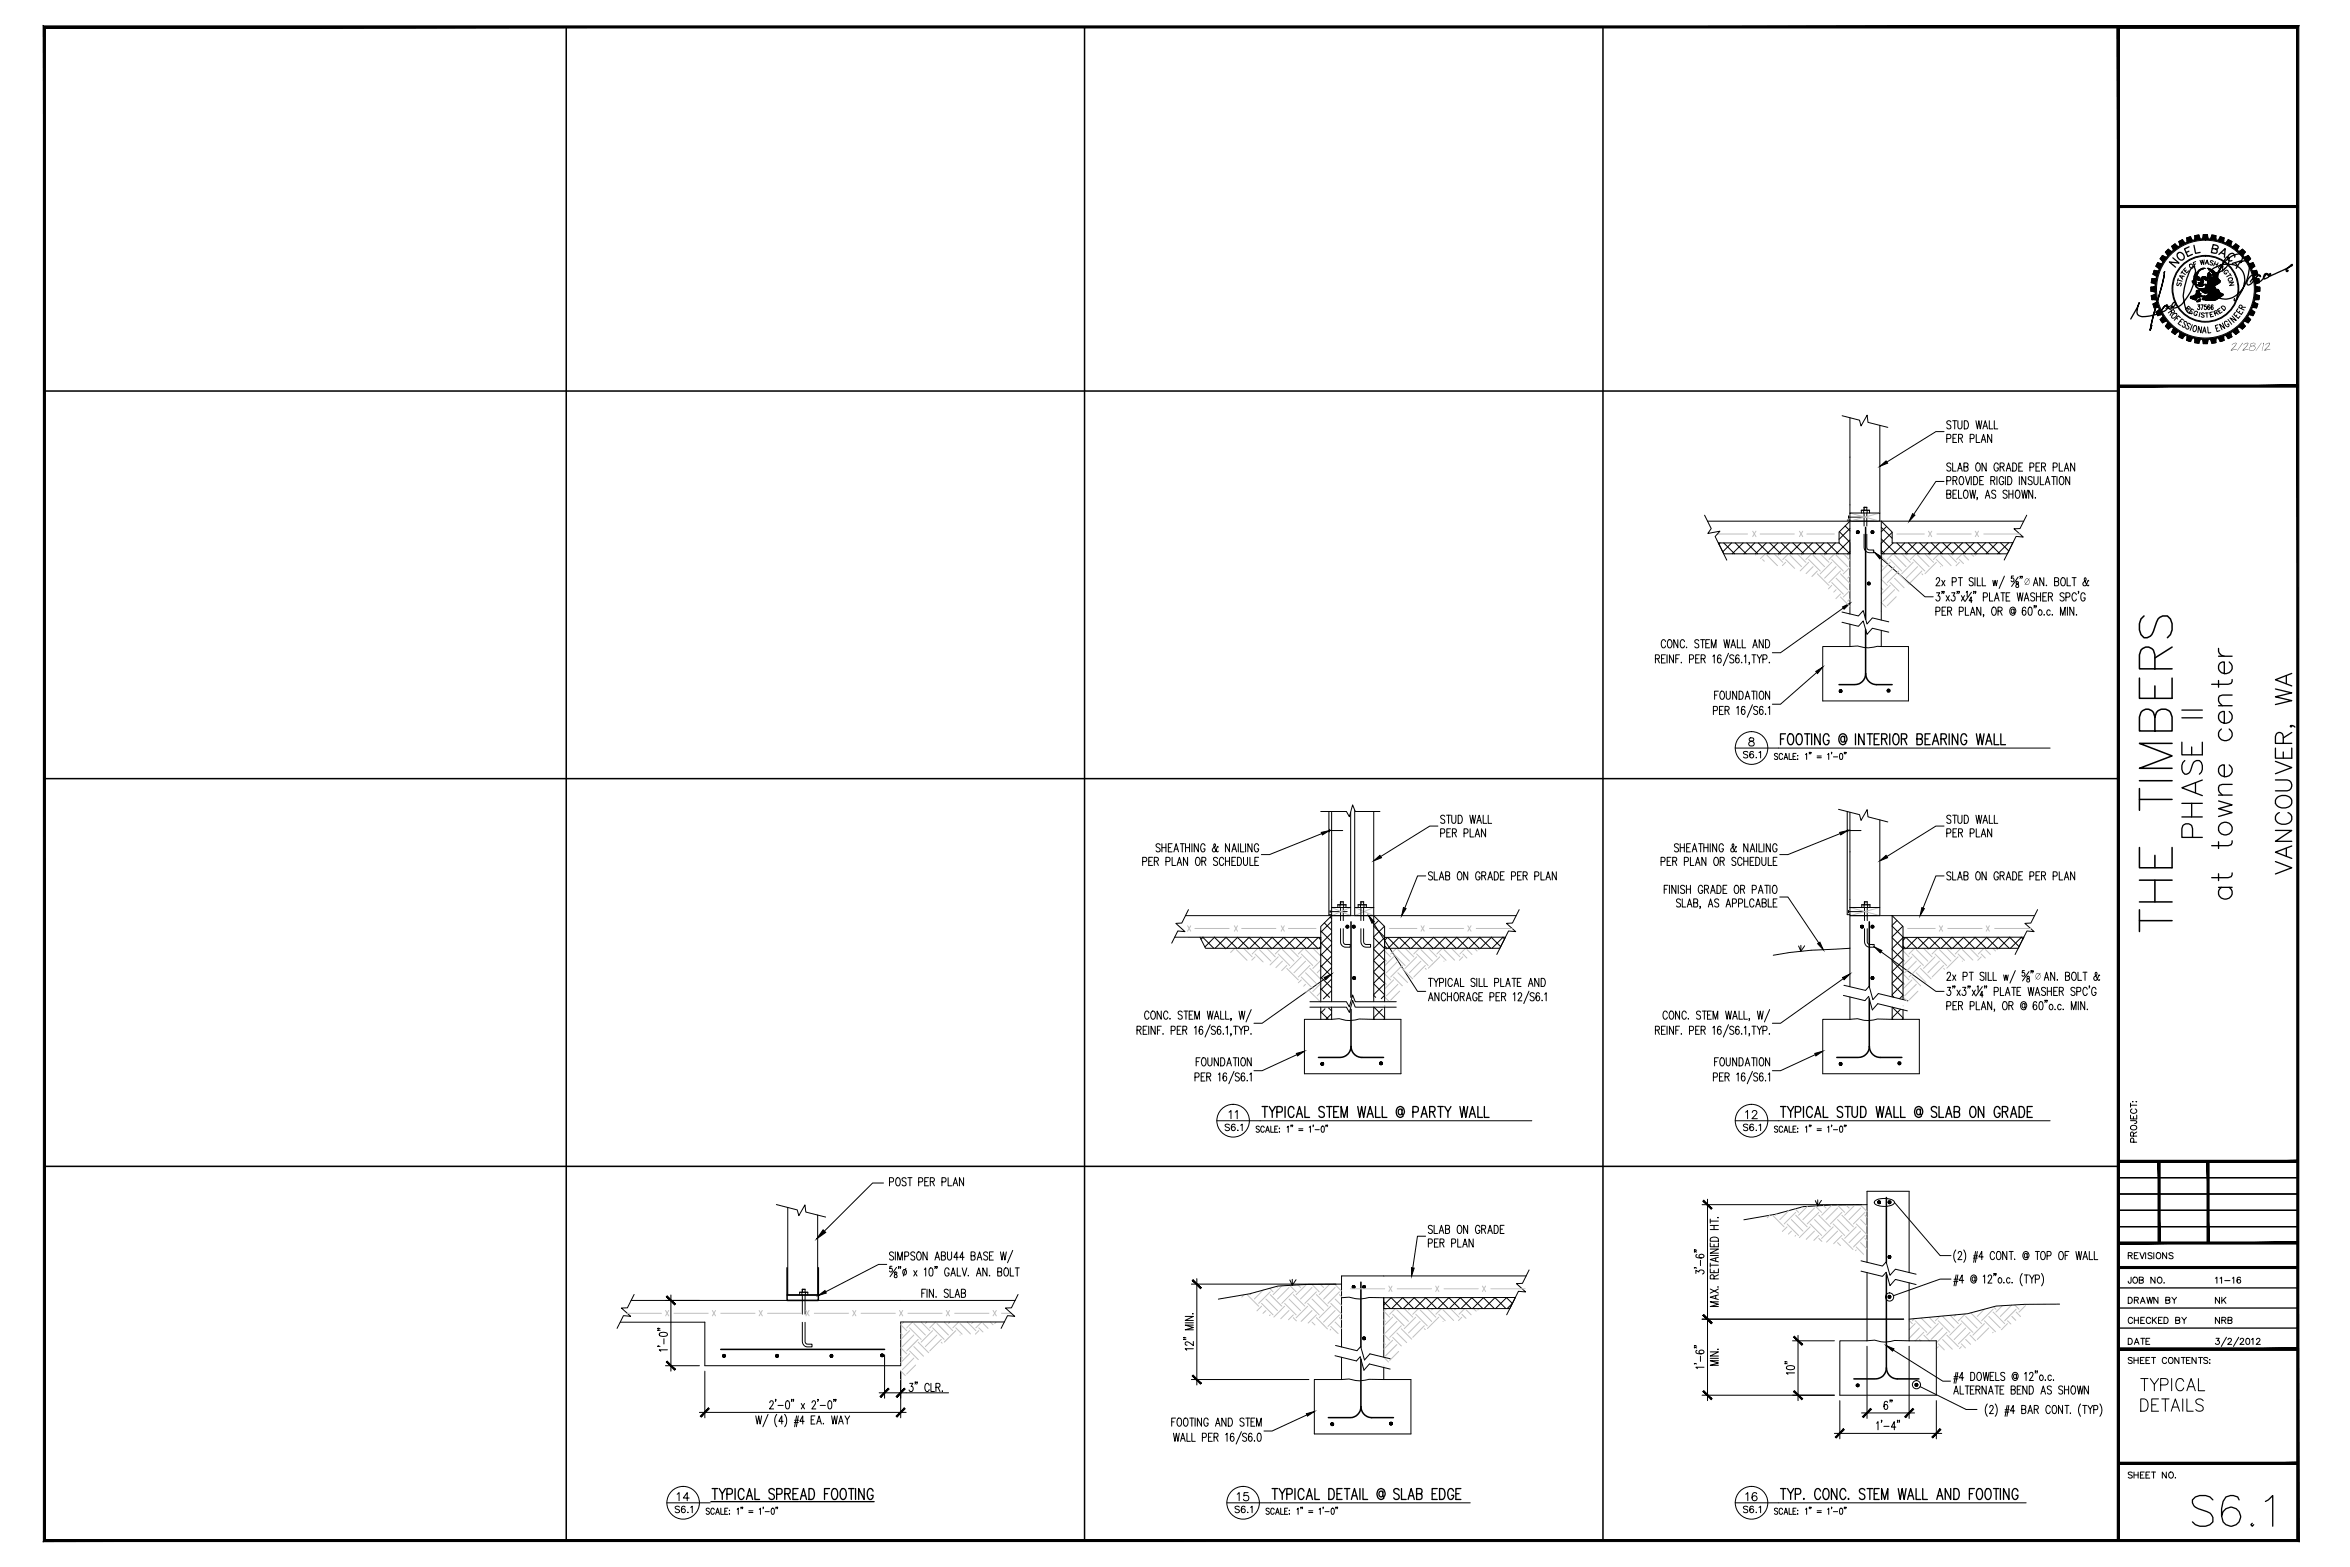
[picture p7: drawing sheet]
<svg xmlns="http://www.w3.org/2000/svg" width="914mm" height="610mm" viewBox="0 0 914 610" stroke-linecap="round" stroke-linejoin="round" font-family="sans-serif">
<!-- layer: TEXT -->
<g fill="none" stroke="#000" stroke-width=".39">
<path d="M756.4 167.9h-3.1l-19.1 11.9M757.5 170.6l1.4-.1 .2-.5-.2-.9-1.4-.1v3.1M759.1 164.1a.84 .84 0 0 0-.9-.4 .84 .84 0 0 0-.7 .7l.3 .5 1.2 .8a.73 .73 0 0 1-.4 1.1l-.8-.1-.3-.3M759.8 163.7h1.6M759.9 170.5h.9M760.6 163.7v3.1M761.4 169h-1.5v3.1h1.5M761.8 163.7v2.3a.81 .81 0 0 0 .8 .9 .81 .81 0 0 0 .8-.9v-2.3M762.1 170.5l1.3-.2 .2-.4-.2-.8-1.3-.1v3.1M762.8 170.5l.8 1.6M764.3 163.7a1.72 1.72 0 0 1 1.7 1.1 1.72 1.72 0 0 1-.5 1.9l-1.2 .1zM766.6 170.6l1.4-.1 .2-.5-.2-.9-1.4-.1v3.1"/>
<path d="M768.8 163.7l.6 3.1 .6-3.1 .5 3.1 .6-3.1M769 169v3.1h1.3M770.9 172.1l.9-3.1 .9 3.1M771.2 171.1h1.2M771.6 166.8l.9-3.1 .9 3.1M771.9 165.8h1.1M774.1 163.7v3.1h1.3M775 169v3.1l-1.6-3.1v3.1M776 163.7v3.1h1.4M756.4 187.3h-3.1l-8.7 12.8M757.5 187l1.4-.1 .2-.4-.2-1-1.4-.1v3.2M757.5 192.2l1.4-.2 .2-.4-.2-.8-1.4-.1v3.2h1.1l.4-.3 .1-.8-.5-.6"/>
<path d="M759.1 180.6a.84 .84 0 0 0-.9-.5 .84 .84 0 0 0-.7 .8l1.1 .9a.83 .83 0 0 1 .4 1.2 .83 .83 0 0 1-1.2 .1l-.3-.3M759.8 180.1v3.2h1.3M759.9 186.9l1.4-.2 .2-.4-.2-.8-1.4-.1v3.2M759.9 192.2h.9M760.7 186.9l.8 1.7M761.4 190.7h-1.5v3.2h1.5M761.7 183.3l.9-3.2 .9 3.2M762.1 190.7v3.2h1.3M762.1 182.2h1.1M762.7 185.5l.3-.1a1.75 1.75 0 0 1 .6 3l-.2 .2a1.78 1.78 0 0 1-.7-3.1zM764.2 181.6l1.4-.1 .2-.5-.2-.7-1.4-.2v3.2h1l.5-.3 .1-.8-.6-.6M764.4 190.8l.3-.1a1.75 1.75 0 0 1 .6 3l-.2 .2a1.78 1.78 0 0 1-.7-3.1z"/>
<path d="M764.8 185.4l.9 3.2 .9-3.2M766.5 190.7l.5 3.2 .6-3.2 .6 3.2 .6-3.2M767 185.4v3.2M768 185.4h.8a1.97 1.97 0 0 1 0 3.2h-.8zM769.2 180.3l.2-.2a1.75 1.75 0 0 1 .7 3l-.2 .2a1.75 1.75 0 0 1-.7-3zM769.4 193.7h-.2h.2l-.2 .8M770.3 186.9h.9M771.8 185.4h-1.5v3.2h1.5M772.5 193.9l.9-3.2 .9 3.2M772.8 180.1v3.2l-1.6-3.2v3.2M772.8 192.8h1.2M774.6 186.9l1.4-.2 .2-.4-.2-.8-1.4-.1v3.2"/>
<path d="M775.4 186.9l.8 1.7M776.5 191.1a.81 .81 0 0 0-.9-.4 .81 .81 0 0 0-.6 .7l.2 .5 .9 .4a.84 .84 0 0 1 .2 1.4 .84 .84 0 0 1-1.3-.3M777 185.4v3.2M777.6 180.9a.88 .88 0 0 0-1.1-.8 .88 .88 0 0 0-.6 1.2v.7a.91 .91 0 0 0 .8 1.3 .91 .91 0 0 0 .9-1.3h-.6M778.2 181.6l1.4-.1 .3-.5-.3-.7-1.4-.2v3.2M779 181.6l.9 1.7M779.6 186.2a.8 .8 0 0 0-1.2-.7 2.23 2.23 0 0 0 .2 3.1l.7-.2 .3-.6v-.5h-.6M780.3 185.4v3.2M780.7 183.3l.8-3.2 1 3.2M781 191.1a.8 .8 0 0 0-1-.4 .8 .8 0 0 0-.5 1l1 .6a.85 .85 0 0 1 .3 1.4 .85 .85 0 0 1-1.4-.3M781 182.2h1.1M781.2 185.4h.8a1.91 1.91 0 0 1 0 3.2h-.8z"/>
<path d="M781.7 192.2h1.5M781.7 190.7v3.2M783.2 180.1a1.7 1.7 0 0 1 1.6 1.1 1.7 1.7 0 0 1-.5 1.9l-1.1 .2zM783.2 190.7v3.2M784.6 190.8a.96 .96 0 0 1 1 .1 .96 .96 0 0 1 .4 1v.7a.96 .96 0 0 1-.9 1.3 .96 .96 0 0 1-.9-1.3zM785.5 181.6h.9M785.7 185.4v3.2M786.7 190.7l.5 3.2 .6-3.2 .6 3.2 .5-3.2M787 180.1h-1.5v3.2h1.5M788.2 185.4v3.2l-1.5-3.2v3.2M789.8 181.8l1.4-.2 .2-.4-.2-.9-1.4-.2v3.2M790.7 185.9a.81 .81 0 0 0-.9-.5 .81 .81 0 0 0-.6 .8l.2 .4 .9 .4a.83 .83 0 0 1 .3 1.3 .83 .83 0 0 1-1.2 .1l-.2-.3"/>
<path d="M790.9 190.7v3.2l-1.5-3.2v3.2M791.4 185.4v2.2a.85 .85 0 0 0 .9 1l.4-.2 .3-.8v-2.2M792 193.6v.3l.1-.2M792.2 181.6h.9M793.7 180.1h-1.5v3.2h1.5M793.9 185.4v3.2h1.4M794.4 181.6l1.3-.1 .2-.5-.2-.7-1.3-.2v3.2M795.1 181.6l.8 1.7M795.8 188.6l.9-3.2 .9 3.2M796.2 187.5h1.1M798.3 185.4h1.6M798.9 181.8l1.4-.2 .2-.4-.2-.9-1.4-.2v3.2"/>
<path d="M799.1 185.4v3.2M800.4 185.4v3.2M801.3 180.1v3.2h1.3M801.7 185.5l.2-.1a1.75 1.75 0 0 1 .7 3l-.2 .2a1.78 1.78 0 0 1-.7-3.1zM803.2 183.3l.9-3.2 .9 3.2M803.6 182.2h1.1M805.3 185.4v3.2l-1.5-3.2v3.2M807.3 180.1v3.2l-1.6-3.2v3.2M668.6 211.1l2.2 4.3h49v-4.2M669.3 211.2l-.4 .4M670.7 211.2l4.2 4.2M673.8 211.2l-3.4 3.4"/>
<path d="M675.2 211.2l4.2 4.2M678.3 211.2l-4.3 4.2M679.7 211.2l4.2 4.2M682.8 211.2l-4.3 4.2M684.2 211.2l4.2 4.2M687.3 211.2l-4.3 4.2M688.7 211.2l4.2 4.2M691.8 211.2l-4.3 4.2M693.2 211.2l4.2 4.2M696.2 211.2l-4.2 4.2M697.6 211.2l4.3 4.2M700.7 211.2l-4.2 4.2"/>
<path d="M702.1 211.2l4.3 4.2M705.2 211.2l-4.2 4.2M706.6 211.2l4.2 4.2M709.7 211.2l-4.2 4.2M711.1 211.2l4.2 4.2M714.2 211.2l-4.2 4.2M715.6 211.2l4.2 4.2M715.7 206.9l4.1 4.1M718 204.6l1.8 1.9M719.8 205.6l-4.2 4.2M719.8 210.1l-5.4 5.3M719.8 214.6l-.9 .8"/>
<path d="M731.8 217l17.2 15.2h3.2M732 214.1l1.3 1.3M732 209.6l5.8 5.8M732 205.2l4.2 4.2M734.1 204.8l-2.1 2.1M736.2 207.1l-4.2 4.2M736.6 211.2l-4.2 4.2M738.1 211.2l4.2 4.2M741.2 211.2l-4.3 4.2M742.6 211.2l4.2 4.2M745.6 211.2l-4.2 4.2M747 211.2l4.3 4.2"/>
<path d="M750.1 211.2l-4.2 4.2M751.5 211.2l4.3 4.2M754.6 211.2l-4.2 4.2M756 211.2l4.3 4.2M759.1 211.2l-4.2 4.2M760.5 211.2l4.2 4.2M763.6 211.2l-4.2 4.2M764.9 211.2l4.3 4.2M768.1 211.1l-4.3 4.3M769.4 211.1l4.3 4.3M772.7 211.1l-4.4 4.3M773.9 211.1l4.3 4.3"/>
<path d="M777.1 211.1l-4.3 4.3M778.4 211.1l3.2 3.2M781.6 211.1l-4.3 4.3M782.9 211.1l.2 .2M783.2 211.1l-2.1 4.3h-49.1v-4.2M717.2 236.5l-24.4 17.4h-3.2M753.3 237.8l1.4-.1 .2-.4-.2-.9-1.4-.2v3.2M753.4 225.5l.1-.5a.74 .74 0 0 1 1.1-.1 .74 .74 0 0 1 .1 1l-1.4 2h1.6M753.5 230.6h1.2l-.6 1.2a.91 .91 0 0 1 .8 1.4 .91 .91 0 0 1-1.6 0M755.6 225.8l1.2 2.1M755.7 237.7h.9M755.8 230.2h-.2h.2l-.2 .7"/>
<path d="M756.4 230.2h-.2l.2-.2-.2 .9M756.8 225.8l-1.2 2.1M757.2 236.2h-1.5v3.2h1.5M757.2 231.7l1.3 2.1M757.8 237.7l1.4-.2 .2-.4-.2-.7-1.4-.2v3.2M758.5 231.7l-1.3 2.1M758.6 237.7l.8 1.7M759.4 230.6h1.3l-.7 1.2a.91 .91 0 0 1 .8 1.4 .91 .91 0 0 1-1.6 0M759.6 226.4l1.4-.2 .2-.4-.2-.9-1.4-.2v3.2M761.7 230.2h-.3h.3l-.3 .7M762 224.7h1.6M762.4 230.2h-.3h.3l-.3 .7"/>
<path d="M762.4 237.8l1.3-.1 .1-1.2-.4-.3h-1v3.2M762.8 224.7v3.2M763.2 231.7l1.2 2.1M764.4 231.7l-1.2 2.1M764.7 236.2v3.2h1.4M765.1 230.4l.4-.4v2.2M766.7 239.4l.9-3.2 .9 3.2M767 238.3h1.2M767.1 230.4l-2.5 3.6M767.4 233.7h-1.2l.8-1.5v2.3M767.8 225.2a.81 .81 0 0 0-.9-.5 .81 .81 0 0 0-.7 .8l.2 .4 1.3 .8a.76 .76 0 0 1-.5 1.2l-.8-.1-.2-.4M768.1 230.2h-.2h.2l-.2 .7"/>
<path d="M768.5 224.7v3.2M768.8 230.2h-.3h.3l-.3 .7M769.4 224.7v3.2h1.3M770.7 236.2v3.2l-1.5-3.2v3.2M771.3 224.7v3.2h1.4M771.7 232.3l1.4-.2 .2-.4-.2-.9-1.4-.2v3.2M771.9 239.2h-.2h.2l-.2 .8M774.1 230.6v3.2h1.4M775.4 225.8l.4 2.1 .5-2.1 .5 2.1 .4-2.1M775.4 236.4l.2-.2a1.74 1.74 0 0 1 .7 3l-.2 .2a1.75 1.75 0 0 1-.7-3zM776 233.8l1-3.2 .9 3.2M776.4 232.8h1.1"/>
<path d="M777.4 237.7l1.4-.2 .2-.4-.1-.6-.4-.3h-1.1v3.2M778.2 237.7l.8 1.7M778.5 230.6h1.6M779.3 230.6v3.2M779.9 224.1l-2 4.9M780.6 232.1h.9M782.1 230.6h-1.5v3.2h1.5M783.5 224.1h-.8l-.1 1a.64 .64 0 0 1 .9 0 .64 .64 0 0 1-.1 .9 .64 .64 0 0 1-.9-.1M783.7 237.4l-.3-.4a.83 .83 0 0 0-.9 .8 .83 .83 0 0 0 .9 .8l.3-.5M783.7 237l.1 1.6a1.26 1.26 0 0 0 .5-1.7 1.26 1.26 0 0 0-1.7-.5 1.26 1.26 0 0 0-.6 1.6 1.16 1.16 0 0 0 .7 1.2 1.16 1.16 0 0 0 1.3-.3M784.5 226.4v.6a.73 .73 0 0 1 1 .7 .73 .73 0 0 1-1 .7 .9 .9 0 0 1 0-.9 .9 .9 0 0 1 .9-.5v-.6zM784.9 230.6l.6 3.2 .5-3.2 .6 3.2 .6-3.2"/>
<path d="M785.3 224.5l-2.6 3.6M786.2 224.3h-.3h.3l-.3 .7M786.9 224.3h-.2h.2l-.2 .7M787.6 233.8l.9-3.2 1 3.2M788 232.8h1.1M788.2 236.7l-.6-.5a1.94 1.94 0 0 0 .1 3.2 .9 .9 0 0 0 .7-1.3 .9 .9 0 0 0-1.4-.3l-.1 .5M789.5 236.4l.6-.2a2.17 2.17 0 0 1 0 3.2h-.3a2.45 2.45 0 0 1-.3-3zM791.2 227.9l.9-3.2 .9 3.2M791.5 226.8h1.1M791.6 235.7h-.2h.2l-.2 .8M791.7 231.1a.81 .81 0 0 0-1.1-.5 .81 .81 0 0 0-.4 1.1l1 .6a.83 .83 0 0 1 .4 1.2 .83 .83 0 0 1-1.3 .2l-.2-.3M792.3 235.7h-.2h.2l-.2 .8"/>
<path d="M792.4 232.1h1.6M792.4 230.6v3.2M793.4 237.4a1.02 1.02 0 0 1 1.3 .7 1.02 1.02 0 0 1-.7 1.3 1.1 1.1 0 0 1-.9-.8 1.1 1.1 0 0 1 .3-1.2zM794 230.6v3.2M794.9 232.1h.9M795.3 224.7v3.2l-1.6-3.2v3.2M795.4 239.1l.1 .1M796.3 227.6l-.2 .2h.3M796.4 230.6h-1.5v3.2h1.5M797 232.1l1.4-.1 .2-.5-.2-.7-1.4-.2v3.2M797.8 237.7l-.3-.3a1.02 1.02 0 0 0-1.2 .7 1.02 1.02 0 0 0 .7 1.3l.8-.5M797.8 232.1l.8 1.7"/>
<path d="M798.6 239.1v.3l.1-.2M799.5 226.2l1.3-.1 .3-.4-.2-.7-.4-.3h-1v3.2h1l.4-.3 .2-.8-.6-.6M801.7 239.4v-3.2l.9 3.2 1-3.2v3.2M802.3 224.9l.2-.2a1.78 1.78 0 0 1 .7 3.1 .96 .96 0 0 1-1-.1 .96 .96 0 0 1-.4-1zM803.2 231.1a.8 .8 0 0 0-1.3-.4 .8 .8 0 0 0 .1 1.3l.7 .3a.85 .85 0 0 1 .2 1.4 .85 .85 0 0 1-1.3-.3M803.9 232.3h1l.4-.3-.1-1.2-1.3-.2v3.2M804.3 224.7v3.2h1.4M804.4 236.2v3.2M806.3 224.7h1.5M806.9 236.2v3.2l-1.5-3.2v3.2M807.1 224.7v3.2M807.9 231.4a.89 .89 0 0 0-1.1-.8 .89 .89 0 0 0-.6 1.2v.8a.89 .89 0 0 0 .6 1.2 .89 .89 0 0 0 1.1-.7"/>
<path d="M808 239.1v.3l.1-.2M808.8 230.2l-.1-.2-.1 .9M811.3 231.4a.89 .89 0 0 0-1.1-.8 .89 .89 0 0 0-.5 1.2v.8a.91 .91 0 0 0 .8 1.2 .91 .91 0 0 0 .8-1.2h-.5M812.7 226.1l-.2-.3-.4 1.2a.93 .93 0 0 1-1.4 .8l-.1-1.1 1.1-1.2-.3-.8-.4 .5 .1 .7 1.1 1.9 .4 .1 .1-.3M644.1 256.3l1.4-.2 .2-.4-.2-.8-1.4-.2v3.2M644.9 256.3l.8 1.6M646.5 256.3h.9M648 254.7h-1.5v3.2h1.5M648.1 249.6a.89 .89 0 0 0-1.1-.7 .89 .89 0 0 0-.6 1.2v.7a.88 .88 0 0 0 .6 1.2 .88 .88 0 0 0 1.1-.7M648.7 254.7v3.2M649.2 249l.3-.2a1.78 1.78 0 0 1 .6 3.1l-.2 .1a1.74 1.74 0 0 1-.7-3zM651.2 254.7v3.2l-1.6-3.2v3.2"/>
<path d="M652 256.3h1M652.9 248.8v3.2l-1.6-3.2v3.2M653.5 254.7h-1.5v3.2M654.2 257.6l.1 .2M655.5 249.6a.89 .89 0 0 0-1.1-.7 .89 .89 0 0 0-.6 1.2v.7a.88 .88 0 0 0 .6 1.2 .88 .88 0 0 0 1.1-.7M656.3 251.7l.1 .2M657.4 256.4h1l.5-.3 .1-.7-.3-.5-1.3-.2v3.2M659.8 256.3h.9M661 249.3a.81 .81 0 0 0-.9-.5 .81 .81 0 0 0-.6 .8l.2 .5 1.2 .7a.73 .73 0 0 1-.4 1.2l-.8-.1-.2-.3M661.2 254.7h-1.4v3.2h1.4M661.7 248.8h1.6M661.9 256.3l1.4-.2 .2-.4-.2-.8-1.4-.2v3.2"/>
<path d="M662.5 248.8v3.2M662.7 256.3l.8 1.6M663.7 250.4h1M665.2 248.8h-1.5v3.2h1.5M665.9 252v-3.2l.9 3.2 .9-3.2v3.2M666.5 255.4l.5-.7v3.2M669.7 255.2l-.7-.5a1.92 1.92 0 0 0 .1 3.2 .91 .91 0 0 0 .6-1.1 .91 .91 0 0 0-1.1-.7l-.3 .8M670.8 248.8l.6 3.2 .5-3.2 .6 3.2 .5-3.2M672.6 254.1l-2.1 4.9M673.5 252l.9-3.2 .9 3.2M673.8 251h1.2M674.7 255.2a.84 .84 0 0 0-1-.5 .84 .84 0 0 0-.7 .8l.3 .5 1.1 .6 .3 .9a.95 .95 0 0 1-1.7 0"/>
<path d="M676 248.8v3.2h1.4M676.7 255.2l-.7-.5a1.98 1.98 0 0 0 .1 3.2 .91 .91 0 0 0 .7-1.1 .91 .91 0 0 0-1.1-.7l-.4 .8M677.7 257.6l-.1 .2h.2M677.9 248.8v3.2h1.4M678.7 255.4l.6-.7v3.2M680.7 257.8l-.1-.2-.1 .9M681.7 254.7h1.5M682 252l.9-3.2 .9 3.2M682.4 251h1.1M682.4 254.7v3.2M683.7 254.7l.9 1.6 .9-1.6M684.6 256.3v1.6"/>
<path d="M686 256.4l1.4-.1 .2-.5-.2-.9-1.4-.2v3.2M686.1 248.8v3.2l-1.6-3.2v3.2M687 248.8a1.72 1.72 0 0 1 1.6 1.2 1.72 1.72 0 0 1-.5 1.9l-1.1 .1zM688.5 257.6l.1 .2M666.7 276.5h1l.5-.3-.2-1.3-1.3-.1v3.2M667.2 270.4h.8M668.6 268.9h-1.4v3.1M669.1 276.3h.9M669.7 269l.2-.1a1.78 1.78 0 0 1 .6 3l-.2 .1a1.73 1.73 0 0 1-1.2-1.2 1.73 1.73 0 0 1 .6-1.8zM670.5 274.8h-1.4v3.2h1.4M671.2 276.3l1.4-.1 .2-.5-.2-.8-1.4-.1v3.2M671.7 268.9v2.3l.7 .8 .8-.4 .1-2.7"/>
<path d="M672 276.3l.8 1.7M675.8 268.9v3.1l-1.6-3.1v3.1M675.8 275.4l.5-.6v3.2M676.7 268.9a1.72 1.72 0 0 1 1.6 1.1 1.72 1.72 0 0 1-.5 1.9l-1.1 .1zM678.9 275.2l-.1-.3-.5-.1a1.94 1.94 0 0 0 .1 3.2 .94 .94 0 0 0 .6-1.2 .94 .94 0 0 0-1.1-.6l-.3 .7M679.1 272l.8-3.1 1 3.1M679.4 271h1.1M681.6 268.9h1.5M681.9 274.2l-2 4.8M682.4 268.9v3.1M683.6 268.9v3.1M683.9 275.2a.81 .81 0 0 0-1-.4 .81 .81 0 0 0-.5 1.1l1.1 .6a.83 .83 0 0 1 .3 1.2 .83 .83 0 0 1-1.2 .1l-.2-.3"/>
<path d="M684.9 269l.3-.1a1.78 1.78 0 0 1 .7 3 .93 .93 0 0 1-1.1 0 .93 .93 0 0 1-.3-1l.1-1.3zM686 275.2l-.1-.3-.6-.1a1.94 1.94 0 0 0 .1 3.2 .94 .94 0 0 0 .7-1.2 .94 .94 0 0 0-1.2-.6l-.3 .7M687 277.7v.3l.1-.2M688 275.4l.6-.6v3.2M688.6 268.9v3.1l-1.6-3.1v3.1M706.9 261.6l-14.1 12.4h-3.2M675.2 291h16.9M680.1 292.7l-.6-.4-1.1 .4 .1 .5 1.5 .7-.1 .8-.9 .2-.6-.4M680.7 287.2v.9l1 .3a.92 .92 0 0 1 .9 .8 .92 .92 0 0 1-.8 1h-.6a.91 .91 0 0 1-.8-1 .91 .91 0 0 1 .9-.8l1-.3 .1-.6a1.14 1.14 0 0 0-1.7-.3zM682.3 292.7l-.7-.4a1.37 1.37 0 0 0-.8 1.3 1.37 1.37 0 0 0 .9 1.3 .79 .79 0 0 0 .7-.8 .79 .79 0 0 0-.8-.8 .79 .79 0 0 0-.8 .7M683.4 294.6l.1 .1M684.4 292.8l.7-.5v2.6"/>
<path d="M691.7 293.4l-.5-.3-.8 .3 .2 .6 .9 .4a.66 .66 0 0 1-.1 1.1 .66 .66 0 0 1-1-.4M693.6 293.6a.7 .7 0 0 0-.8-.5 .7 .7 0 0 0-.5 .9v.6a.7 .7 0 0 0 .5 .8 .7 .7 0 0 0 .8-.5M694.2 295.5l.7-2.4 .7 2.4M694.4 294.7h1M696.2 293.1v2.4h1.1M697.7 294.2h.7M698.9 293.1h-1.2v2.4h1.2M699.5 293.9h.1M699.5 295.2v.3zM702.5 293.6l.5-.5v2.4M704.2 292.7h-.3h.3l-.3 .6M704.7 292.7l-.2 .6"/>
<path d="M707 294.1h1.7M707 294.8h1.7M711.1 293.6l.5-.5v2.4M712.8 292.7l-.2 .6M713.4 294.4h1.6M716 293.2l.3-.1a1.33 1.33 0 0 1 .7 1.2 1.33 1.33 0 0 1-.7 1.2l-.3-.1-.2-1zM717.7 292.7l-.1 .6M718.3 292.7l-.2 .6M562.2 317.6a.84 .84 0 0 0-.9-.5 .84 .84 0 0 0-.7 .8l.4 .6 1 .5 .2 .9a.93 .93 0 0 1-1.6 0M562.8 317.1h1.6M563.7 317.1v3.2M564.9 317.1v2.3l.7 .9 .8-.4 .1-2.8"/>
<path d="M567.4 317.1a1.72 1.72 0 0 1 1.6 1.1 1.72 1.72 0 0 1-.5 2l-1.1 .1zM571.9 317.1l.6 3.2 .6-3.2 .5 3.2 .6-3.2M575 319.2h1.1M577.1 317.1v3.2h1.4M579.1 317.1v3.2h1.3M759.1 317.6a.84 .84 0 0 0-.9-.5 .84 .84 0 0 0-.7 .8l.5 .6 .9 .5 .2 .9a.93 .93 0 0 1-1.6 0M759.8 317.1h1.6M760.6 317.1v3.2M761.8 317.1v2.3l.7 .9 .8-.4 .1-2.8M764.3 317.1a1.72 1.72 0 0 1 1.7 1.1 1.72 1.72 0 0 1-.5 2l-1.2 .1zM768.8 317.1l.6 3.2 .6-3.2 .5 3.2 .6-3.2M771.9 319.2h1.1"/>
<path d="M774.1 317.1v3.2h1.3M776 317.1v3.2h1.4M444.6 335.2l1.4-.2 .2-.4-.2-.9-1.4-.2v3.2M447 335h.9M448.5 333.5h-1.5v3.2h1.5M449.1 335l1.4-.1 .3-.5-.2-.6-.4-.3h-1.1v3.2M449.9 335l.9 1.7M451.4 328.7a.8 .8 0 0 0-1.1-.5 .8 .8 0 0 0-.2 1.3l.9 .4a.85 .85 0 0 1 .2 1.4 .85 .85 0 0 1-1.4-.4M452.1 329.7h1.6M452.1 328.2v3.2M453.7 335.2l1.4-.2 .2-.4-.2-.9-1.4-.2v3.2M453.7 328.2v3.2"/>
<path d="M454.6 329.7h.9M456.1 328.2h-1.5v3.2h1.5M456.1 333.5v3.2h1.3M456.8 331.4l.9-3.2 .9 3.2M457.1 330.3h1.1M458 336.7l.9-3.2 .9 3.2M458.3 335.6h1.2M459.3 328.2h1.5M460 328.2v3.2M461.3 329.7h1.6M461.3 328.2v3.2M462.1 333.5v3.2l-1.6-3.2v3.2"/>
<path d="M462.9 328.2v3.2M463.8 328.2v3.2M465.6 333.7l.2-.2a1.78 1.78 0 0 1 .7 3.1l-.2 .1a1.75 1.75 0 0 1-.7-3zM466.3 328.2v3.2l-1.6-3.2v3.2M467.6 335l1.4-.1 .1-1.1-.4-.3h-1.1v3.2M468.4 335l.8 1.7M468.9 329a.89 .89 0 0 0-1.1-.8 .89 .89 0 0 0-.6 1.3v.7a.9 .9 0 0 0 .8 1.2 .9 .9 0 0 0 .9-1.2h-.6M473.8 334a.84 .84 0 0 0-.9-.5 .84 .84 0 0 0-.7 .8l.2 .4 1.1 .6 .3 .9a.9 .9 0 0 1-1.6 0M474 329.6l-.2-.3-.5 1.2a.91 .91 0 0 1-1.3 .8l-.3-.5 .1-.6 1.2-1.2-.4-.8-.3 .5 .1 .8 1 1.8 .5 .1 .1-.3M476.2 334.3a.89 .89 0 0 0-1.2-.8 .89 .89 0 0 0-.5 1.2v.8a.88 .88 0 0 0 .6 1.2 .88 .88 0 0 0 1.1-.8M476.8 335h1.6M476.8 333.5v3.2"/>
<path d="M478.4 328.2v3.2l-1.6-3.2v3.2M478.4 333.5v3.2M479.3 331.4l.9-3.2 .9 3.2M479.3 335h.9M479.7 330.3h1.1M480.8 333.5h-1.5v3.2h1.5M481.5 333.5a1.7 1.7 0 0 1 1.6 1.1 1.7 1.7 0 0 1-.5 2l-1.1 .1zM481.8 328.2v3.2M482.7 328.2v3.2h1.4M483.9 333.5v2.3a.79 .79 0 0 0 .7 .9 .79 .79 0 0 0 .8-.9v-2.3M484.7 328.2v3.2M486.4 333.5v3.2h1.3"/>
<path d="M487.2 328.2v3.2l-1.7-3.2v3.2M488.3 335h.9M489.7 329a.89 .89 0 0 0-1.1-.8 .89 .89 0 0 0-.6 1.3v.7a.9 .9 0 0 0 .9 1.2 .9 .9 0 0 0 .8-1.2h-.5M489.7 333.5h-1.4v3.2h1.4M514.3 324.3l-20.3 8.2h-3.2M557.4 339.6a.81 .81 0 0 0-.9-.5 .81 .81 0 0 0-.7 .8l.2 .5 1.2 .6 .2 .9a.9 .9 0 0 1-1.6 0M558.1 339.1v3.2h1.4M559.5 321.4h-3.2l-19.1 11.8M560.6 324.1l1.4-.2 .2-.4-.2-.9-1.4-.2v3.2M563 323.9h.9M564.4 322.4h-1.4v3.2h1.4M565.1 323.9l1.4-.1 .2-.4-.2-.8-1.4-.2v3.2"/>
<path d="M565.9 323.9l.8 1.7M567.5 339.3l.2-.2a1.78 1.78 0 0 1 .7 3.1l-.2 .1a1 1 0 0 1-1.2-1.2zM569.7 324.1l1.3-.2 .2-.4-.2-.9-1.3-.2v3.2M571.1 339.1v3.2l-1.6-3.2v3.2M572 322.4v3.2h1.4M573.9 325.6l1-3.2 .9 3.2M574.3 324.5h1.1M574.6 320.3l.9-3.2 .9 3.2M575.9 339.9a.89 .89 0 0 0-1.1-.7 .89 .89 0 0 0-.6 1.2v.7a.9 .9 0 0 0 .8 1.2 .9 .9 0 0 0 .9-1.2h-.6M578 322.4v3.2l-1.6-3.2v3.2M581.4 339.1a1.72 1.72 0 0 1 1.7 1.2 1.72 1.72 0 0 1-.5 1.9l-1.2 .1zM585.3 339.1h-1.5v3.2h1.5"/>
<path d="M592 339.1h-1.5v3.2h1.5M599.6 339.1v3.2h1.3M605.6 339.1v3.2l-1.6-3.2v3.2M646.3 335.2l1.4-.2 .2-.4-.2-.9-1.4-.2v3.2M648.7 335h.9M650.2 333.5h-1.5v3.2h1.5M650.9 335l1.3-.1 .1-1.1-.4-.3h-1v3.2M651.7 335l.7 1.7M653.1 328.7a.81 .81 0 0 0-.9-.5 .81 .81 0 0 0-.7 .8l.2 .5 1 .4a.84 .84 0 0 1 .2 1.3 .84 .84 0 0 1-1.4-.3M653.8 328.2v3.2M653.8 329.7h1.6M655.4 335.2l1.3-.2 .3-.4-.3-.9-1.3-.2v3.2"/>
<path d="M655.4 328.2v3.2M656.3 329.7h.9M657.8 328.2h-1.5v3.2h1.5M657.8 333.5v3.2h1.3M658.4 331.4l1-3.2 .9 3.2M658.8 330.3h1.1M659.7 336.7l.9-3.2 .9 3.2M660 335.6h1.2M660.9 328.2h1.6M661.7 328.2v3.2M663 329.7h1.6M663 328.2v3.2"/>
<path d="M663.8 333.5v3.2l-1.6-3.2v3.2M664.6 328.2v3.2M665.5 328.2v3.2M667.3 333.7l.2-.2a1.78 1.78 0 0 1 .7 3.1 .96 .96 0 0 1-1-.1 .96 .96 0 0 1-.4-1zM668 328.2v3.2l-1.6-3.2v3.2M669.3 335l1.4-.1 .2-.5-.2-.7-1.4-.2v3.2M670.1 335l.8 1.7M670.6 329a.89 .89 0 0 0-1.1-.8 .89 .89 0 0 0-.6 1.3v.7a.9 .9 0 0 0 .8 1.2 .9 .9 0 0 0 .9-1.2h-.6M675.5 334a.81 .81 0 0 0-.9-.5 .81 .81 0 0 0-.7 .8l.2 .4 1.2 .8a.73 .73 0 0 1-.4 1.2l-.8-.1-.2-.4M675.7 329.6l-.2-.3-.5 1.2a.89 .89 0 0 1-1.4 .8v-1.1l1.1-1.2-.4-.8-.3 .5 .1 .8 1 1.8 .5 .1 .1-.3M677.8 334.3a.89 .89 0 0 0-1.1-.8 .89 .89 0 0 0-.6 1.2v.8a.88 .88 0 0 0 .6 1.2 .88 .88 0 0 0 1.1-.8M678.5 335h1.6"/>
<path d="M678.5 333.5v3.2M680.1 328.2v3.2l-1.6-3.2v3.2M680.1 333.5v3.2M681 331.4l.9-3.2 .9 3.2M681 335h.9M681.3 330.3h1.2M682.5 333.5h-1.5v3.2h1.5M683.2 333.5a1.72 1.72 0 0 1 1.6 1.1 1.72 1.72 0 0 1-.5 2l-1.1 .1zM683.5 328.2v3.2M684.4 328.2v3.2h1.4M685.5 333.5v2.3a.81 .81 0 0 0 .8 .9 .81 .81 0 0 0 .8-.9v-2.3M686.3 328.2v3.2"/>
<path d="M688 333.5v3.2h1.4M688.8 328.2v3.2l-1.5-3.2v3.2M690 335h.9M691.5 329a.89 .89 0 0 0-1.2-.8 .89 .89 0 0 0-.5 1.3v.7a.9 .9 0 0 0 .8 1.2 .9 .9 0 0 0 .9-1.2h-.6M691.5 333.5h-1.5v3.2h1.5M716 324.3l-20.3 8.2h-3.2M756.4 321.4h-3.1l-19.1 11.8M757.5 324.1l1.4-.2 .2-.4-.2-.9-1.4-.2v3.2M759.1 339.6a.84 .84 0 0 0-.9-.5 .84 .84 0 0 0-.7 .8l.5 .6 .9 .5 .2 .9a.93 .93 0 0 1-1.6 0M759.8 339.1v3.2h1.3M759.9 323.9h.9M761.4 322.4h-1.5v3.2h1.5"/>
<path d="M762.1 323.9l1.3-.1 .2-.4-.2-.8-1.3-.2v3.2M762.8 323.9l.8 1.7M766.6 324.1l1.4-.2 .2-.4-.2-.9-1.4-.2v3.2M769 322.4v3.2h1.3M769.2 339.3l.2-.2a1.78 1.78 0 0 1 .7 3.1 .93 .93 0 0 1-1-.1 .93 .93 0 0 1-.3-1v-1.2zM770.9 325.6l.9-3.2 .9 3.2M771.2 324.5h1.2M771.6 320.3l.9-3.2 .9 3.2M772.8 339.1v3.2l-1.6-3.2v3.2M775 322.4v3.2l-1.6-3.2v3.2M777.6 339.9a.89 .89 0 0 0-1.1-.7 .89 .89 0 0 0-.6 1.2v.7a.9 .9 0 0 0 .8 1.2 .9 .9 0 0 0 .9-1.2h-.6M783.2 339.1a1.72 1.72 0 0 1 1.6 1.2 1.72 1.72 0 0 1-.5 1.9l-1.1 .1z"/>
<path d="M787 339.1h-1.5v3.2h1.5M793.7 339.1h-1.5v3.2h1.5M801.3 339.1v3.2h1.3M807.3 339.1v3.2l-1.6-3.2v3.2M515.3 359l2.8 2.9M517.6 356.8l.5 .5M518.1 358.5l-4.2 4.2M534.3 358.9l17.3 26.8h3.2M536.4 358.1l-1.9 1.9M554.8 340.8h-3.2l-5 12.5M560 342.3l.9-3.2 .9 3.2M560.4 341.3h1.1"/>
<path d="M562.5 340.7l1.4-.2 .2-.4-.2-.8-1.4-.2v3.2h1l.5-.3v-1l-.5-.3M576.6 340.7l1.3-.2 .2-.4-.2-.8-1.3-.2v3.2M577.4 340.7l.7 1.6M578.9 342.3l1-3.2 .9 3.2M579.3 341.3h1.1M583.8 340.7h.9M588.1 340.8h1l.5-.3 .1-.7-.2-.5-1.4-.2v3.2M590.5 340.7h.9M592.7 340.7l1.3-.2 .3-.4-.3-.8-1.3-.2v3.2M593.5 340.7l.8 1.6M597.2 340.8h1l.5-.3 .1-.7-.3-.5-1.3-.2v3.2M601.5 342.3l.9-3.2 .9 3.2"/>
<path d="M601.8 341.3h1.2M647.6 345.9h.9M649 344.4h-1.4v3.2M649.6 344.4v3.2M652.1 344.4v3.2l-1.6-3.2v3.2M653 344.4v3.2M653.9 350.2a.81 .81 0 0 0-.9-.5 .81 .81 0 0 0-.7 .7l.5 .7 .9 .4 .2 .9a.9 .9 0 0 1-1.6 0M654.6 349.7v3.2h1.3M655.5 344.9a.84 .84 0 0 0-.9-.5 .84 .84 0 0 0-.7 .8l.2 .4 1.2 .6 .2 .9a.95 .95 0 0 1-1.6 0M656.2 345.9h1.6M656.2 344.4v3.2M656.5 352.9l.9-3.2 1 3.2"/>
<path d="M656.9 351.8h1.1M657.8 344.4v3.2M659 351.2l1.4-.1 .2-.5-.2-.7-1.4-.2v3.2l1.4-.2 .2-.9-.6-.6M661.6 352.7h-.2h.2l-.2 .8M662.5 345.2a.9 .9 0 0 0-1.1-.8 .9 .9 0 0 0-.6 1.2v.8a.91 .91 0 0 0 .9 1.2 .91 .91 0 0 0 .8-1.2h-.5M663.2 345.9l1.4-.1 .2-.5-.2-.7-1.4-.2v3.2M664 345.9l.8 1.7M664.7 352.9l.9-3.2 .9 3.2M665 351.8h1.1M665.6 347.6l.9-3.2 .9 3.2M665.9 346.5h1.2M668.1 344.4a1.72 1.72 0 0 1 1.7 1.1 1.72 1.72 0 0 1-.6 1.9l-1.1 .2z"/>
<path d="M668.8 350.2a.84 .84 0 0 0-1-.5 .84 .84 0 0 0-.6 .7l.4 .7 1 .4 .2 .9a.93 .93 0 0 1-1.6 0M670.5 345.9h.9M671.6 352.9l.9-3.2 .9 3.2M671.9 344.4h-1.4v3.2h1.4M671.9 351.8h1.2M674.1 351.4h1l.5-.3-.1-1.2-1.4-.2v3.2M675.2 344.6l.3-.2a1.78 1.78 0 0 1 .6 3l-.2 .2a1.73 1.73 0 0 1-1.2-1.3 1.73 1.73 0 0 1 .5-1.7zM676.5 351.4h1l.5-.3 .1-.8-.3-.4-1.3-.2v3.2M677.3 345.9l1.3-.1 .2-.5-.2-.7-1.3-.2v3.2M678.1 345.9l.7 1.7M678.8 349.7v3.2h1.4M681.8 346.1h1l.5-.3 .1-.8-.2-.4-1.4-.2v3.2"/>
<path d="M682.5 350.4a.89 .89 0 0 0-1.1-.7 .89 .89 0 0 0-.6 1.2v.8a.88 .88 0 0 0 .6 1.1 .88 .88 0 0 0 1.1-.7M683.2 352.9l.9-3.2 .9 3.2M683.5 351.8h1.1M684.2 347.6l.9-3.2 .9 3.2M684.5 346.5h1.2M685.7 351.2l1.3-.1 .3-.5-.3-.7-1.3-.2v3.2h1l.4-.3 .2-.8-.6-.6M686.7 344.4h1.6M687.5 344.4v3.2M688 349.7v3.2h1.4M688.7 344.4v3.2M690 351.2h.9M690.1 344.6l.2-.2a1.78 1.78 0 0 1 .7 3l-.2 .2a1.73 1.73 0 0 1-1.3-1.3 1.73 1.73 0 0 1 .6-1.7z"/>
<path d="M691.5 349.7h-1.5v3.2h1.5M692.5 349h3.2l12 17.8M738.1 358.1l-1.9 1.9M756.4 340.8h-3.1l-5 12.5M761.7 342.3l.9-3.2 .9 3.2M762.1 341.3h1.1M764.2 340.7l1.4-.2 .2-.4-.2-.8-1.4-.2v3.2l1.4-.1 .2-.9-.6-.6M778.2 340.7l1.4-.2 .3-.4-.3-.8-1.4-.2v3.2M779 340.7l.9 1.6M780.7 342.3l.8-3.2 1 3.2M781 341.3h1.1M785.5 340.7h.9"/>
<path d="M789.8 340.8l1.4-.1 .2-.5-.2-.9-1.4-.2v3.2M792.2 340.7h.9M794.4 340.7l1.3-.2 .2-.4-.2-.8-1.3-.2v3.2M795.1 340.7l.8 1.6M798.9 340.8h1l.5-.3-.1-1.2-1.4-.2v3.2M803.2 342.3l.9-3.2 .9 3.2M803.6 341.3h1.1M466.9 364.6l2.2 4.3h44.8v-4.2v25M468 364.6l4.3 4.3M468.2 364.6l-.9 .8M472.5 364.6l4.3 4.3M472.6 364.6l-3.8 3.8"/>
<path d="M472.8 368.9l4.3-4.3 4.2 4.3M481.5 364.6l4.3 4.3M481.6 364.6l-4.3 4.3M486 364.6l4.3 4.3M486.1 364.6l-4.3 4.3M490.5 364.6l4.3 4.3M490.5 364.6l-4.2 4.3M495 364.6l4.3 4.3M495 364.6l-4.2 4.3M495.2 368.9l4.3-4.2 4.3 4.2M499.7 368.9l4.3-4.2 4.2 4.2M504.2 368.9l4.3-4.2 4.2 4.2"/>
<path d="M513.9 375.6l4.2 4.2M513.9 371.1l4.2 4.2M513.9 362.1l4.2 4.3M513.9 366.6l4.2 4.3M513.9 365.6l-1-.9-4.2 4.2M513.9 368.2l-.7 .7M518.1 362.9l-4.2 4.3M518.1 367.4l-4.2 4.3M518.1 371.9l-4.2 4.2M518.1 376.4l-4.2 4.2M534.5 378.3l4.3 4.2M534.5 373.8l4.3 4.2"/>
<path d="M534.5 369.3l4.3 4.2M534.5 364.8l4.3 4.2M534.5 360.3l4.3 4.2M538.7 360.4l-4.2 4.1M538.8 364.8l-4.3 4.2M538.8 369.2l-4.3 4.3M538.8 373.7l-4.3 4.3M538.8 378.2l-4.3 4.3M538.8 368l.9 .9M539.9 364.7l-1.1 1.1M539.9 364.7l4.3 4.2M540.2 368.9l4.2-4.2 4.3 4.2"/>
<path d="M544.6 368.9l4.3-4.2 4.3 4.2M549.1 368.9l4.3-4.2 4.2 4.2M553.6 368.9l4.3-4.3 4.2 4.3M558.1 368.9l4.3-4.3 4.2 4.3M562.6 368.9l4.3-4.3 4.2 4.3M571.3 364.6l4.3 4.3M571.4 364.6l-4.3 4.3M575.8 364.6l4.3 4.3M575.9 364.6l-4.3 4.3M580.2 364.6l3.7 3.7M580.4 364.6l-4.3 4.3M584.7 364.6l.7 .7"/>
<path d="M584.9 364.6l-4.4 4.3M585.8 364.6l-2.2 4.3h-44.8v-4.2v25M731.9 370.3l21.4 15.4h3.1M736.2 378.3l4.3 4.2M736.2 373.8l4.3 4.2M736.2 369.3l4.3 4.2M736.2 364.8l4.3 4.2M736.2 360.3l4.3 4.2M740.4 360.4l-4.2 4.1M740.5 364.8l-4.3 4.2M740.5 369.2l-4.3 4.3M740.5 373.7l-4.3 4.3"/>
<path d="M740.5 378.2l-4.3 4.3M740.5 368l.9 .9M741.6 364.7l-1.1 1.1M741.6 364.7l4.3 4.2M741.8 368.9l4.3-4.2 4.2 4.2M746.3 368.9l4.3-4.2 4.2 4.2M750.8 368.9l4.3-4.2 4.2 4.2M755.3 368.9l4.3-4.3 4.2 4.3M757.6 378.9l.2-.6 .8-.1 .4 .9-1.5 2.3h1.6M759.8 379.3l1.2 2.1M761 379.3l-1.2 2.1M763.8 379.9l1.4-.2 .3-.4-.3-1-1.4-.1v3.2"/>
<path d="M764 364.6l4.3 4.3M764.1 364.6l-4.3 4.3M766.3 378.2h1.5M767 378.2v3.2M768.5 364.6l4.3 4.3M768.6 364.6l-4.3 4.3M772 378.6a.81 .81 0 0 0-1-.4 .81 .81 0 0 0-.5 1.1l1.1 .6a.83 .83 0 0 1 .3 1.2 .83 .83 0 0 1-1.2 .1l-.2-.3M772.7 378.2v3.2M773 364.6l4.3 4.3M773.1 364.6l-4.3 4.3M773.6 378.2v3.2h1.4M775.5 378.2v3.2h1.4"/>
<path d="M777.5 364.6l4.3 4.3M777.6 364.6l-4.3 4.3M779.6 379.3l.5 2.1 .4-2.1 .5 2.1 .4-2.1M782 364.6l3.7 3.7M782.1 364.6l-4.3 4.3M784.2 377.6l-2.1 4.9M786.5 364.6l.6 .7M786.6 364.6l-4.3 4.3M787.5 364.6l-2.2 4.3h-44.8v-4.2v24.1M787.7 377.6h-.8l-.1 .9a.64 .64 0 0 1 1 .1 .64 .64 0 0 1-.1 .9 .64 .64 0 0 1-.9-.1M788.8 379.9v.6a.71 .71 0 0 1 .9 .7 .71 .71 0 0 1-.9 .7 .86 .86 0 0 1-.1-.9 .86 .86 0 0 1 .9-.5v-.6zM789.5 378l-2.5 3.6"/>
<path d="M790.4 377.8h-.2h.2l-.2 .7M791.1 377.8l-.1-.2-.1 .9M799.5 378.2v3.2l-1.6-3.2v3.2M803.7 379.7l1.3-.1 .3-.5-.3-.8-1.3-.1v3.2h1l.5-.3 .1-.8-.6-.6M806.5 378.3a.93 .93 0 0 1 1.1 .1 .93 .93 0 0 1 .3 1v.8a.96 .96 0 0 1-.9 1.2 .96 .96 0 0 1-.9-1.2zM808.6 378.2v3.2h1.3M810.5 378.2h1.6M811.3 378.2v3.2M817 379.6l-.3-.3-.4 1.2a.93 .93 0 0 1-1.4 .7l-.1-1 1.2-1.3-.4-.7-.4 .4 .2 .8 1 1.8 .4 .2 .2-.3M446.3 399.2h-1.5v3.2h1.5M447 399.2v3.2M447.1 394.1a.89 .89 0 0 0-1.1-.7 .89 .89 0 0 0-.6 1.2v.7a.89 .89 0 0 0 .6 1.2 .89 .89 0 0 0 1.1-.8"/>
<path d="M448.2 393.5l.2-.2a1.72 1.72 0 0 1 1.3 1.3 1.72 1.72 0 0 1-.6 1.7l-.2 .2a1.75 1.75 0 0 1-.7-3zM449.5 399.2v3.2l-1.6-3.2v3.2M451.9 393.3v3.2l-1.7-3.2v3.2M451.9 399.2h-1.5v3.2M454.4 394.1a.89 .89 0 0 0-1.1-.7 .89 .89 0 0 0-.6 1.2v.7a.89 .89 0 0 0 .6 1.2 .89 .89 0 0 0 1.1-.8M455.2 396.2v.3l.2-.2M459.6 399.2h-1.5v3.2h1.5M460 393.8a.81 .81 0 0 0-1.1-.5 .81 .81 0 0 0-.3 1.3l1 .4a.85 .85 0 0 1 .2 1.4 .85 .85 0 0 1-1.4-.4M460.7 393.3h1.6M461.5 393.3v3.2M462.7 394.9h.9M464.2 393.3h-1.5v3.2h1.5"/>
<path d="M464.8 399.9l.6-.7v3.2M464.9 396.5v-3.2l.9 3.2 .9-3.2v3.2M467.9 399.7l-.6-.5a2.17 2.17 0 0 0 0 3.2 .93 .93 0 0 0 .8-1.1 .93 .93 0 0 0-1.2-.7l-.3 .7M469.8 393.3l.5 3.2 .6-3.2 .6 3.2 .5-3.2M470.9 398.6l-2 4.9M472.5 396.5l.9-3.2 .9 3.2M472.8 395.4h1.1M472.9 399.7a.84 .84 0 0 0-.9-.5 .84 .84 0 0 0-.7 .8l.3 .4 1.1 .6 .2 1a.93 .93 0 0 1-1.6 0M475 393.3v3.2h1.3M475 399.7l-.1-.3-.6-.2a2.17 2.17 0 0 0 0 3.2 .93 .93 0 0 0 .8-1.1 .93 .93 0 0 0-1.2-.7l-.3 .7M476.9 393.3v3.2h1.4M477 399.9l.6-.7v3.2"/>
<path d="M479.1 396.3h-.3h.3l-.3 .8M480 399.2h1.6M480.8 399.2v3.2M482 399.2l.9 1.5 .9-1.5M482.1 393.3l.6 3.2 .6-3.2 .5 3.2 .6-3.2M486.9 392.7l-2.1 4.9M513.9 393.5l3 3.1M513.9 384.6l3.4 3.4M513.9 380.1l4.2 4.2M513.9 391.8v4.8M515.6 380.7l-24.5 17.4h-3.2M515.6 392.4l-1.7 1.7"/>
<path d="M517 392.1l1.1 1.2M518.1 385.4l-3.2 3.2M518.1 394.3l-2.2 2.3M518.1 380.9l-4.2 4.2M534.5 396.2l.4 .4M534.5 387.2l.8 .8M534.5 382.7l4.3 4.3M534.7 391.9l4.1 4.1M537.8 392.6l-3.3 3.3M538.8 382.7l-4.3 4.2M538.8 387.2l-1.4 1.3M538.8 396.2l-.4 .4"/>
<path d="M538.8 391.8v4.8M555.8 389.4l.9-3.2 .9 3.2M555.8 380.6h1.6M556.2 388.3h1.1M556.6 380.6v3.2M557.9 380.6l.9 1.5 .9-1.5M558.8 382.1v1.7M559.9 386.2v3.2l-1.6-3.2v3.2M560.1 382.2l1.4-.1 .2-.5-.2-.8-1.4-.2v3.2M562.5 386.9a.89 .89 0 0 0-1.1-.7 .89 .89 0 0 0-.6 1.2v.8a.88 .88 0 0 0 .6 1.1 .88 .88 0 0 0 1.1-.7M562.5 380.6v3.2M563.2 386.2v3.2"/>
<path d="M563.2 387.7h1.6M564.8 386.2v3.2M565.1 381.4a.91 .91 0 0 0-1.1-.8 .91 .91 0 0 0-.6 1.2v.8a.9 .9 0 0 0 .6 1.2 .9 .9 0 0 0 1.1-.8M565.8 383.8l.9-3.2 .9 3.2M566.2 386.3l.2-.1a1.78 1.78 0 0 1 .6 3l-.2 .2a1.75 1.75 0 0 1-.6-3.1zM566.2 382.7h1.1M568.2 387.7l1.3-.2 .2-1-.5-.3h-1v3.2M568.3 380.6v3.2h1.4M569 387.7l.8 1.7M570.6 389.4l.8-3.2 1 3.2M570.9 388.3h1.1M573.9 381.1a.81 .81 0 0 0-.9-.5 .81 .81 0 0 0-.6 .8l.2 .4 .9 .4a.84 .84 0 0 1 .2 1.4 .84 .84 0 0 1-1.3-.3"/>
<path d="M574.6 380.6v3.2M574.7 386.9a.89 .89 0 0 0-1.1-.7 .89 .89 0 0 0-.5 1.2v.8a.9 .9 0 0 0 .8 1.2 .9 .9 0 0 0 .8-1.2h-.5M575.4 387.7h1M575.5 380.6v3.2h1.4M576.9 386.2h-1.5v3.2h1.5M577.5 380.6v3.2h1.3M579.7 387.8l1.4-.1 .2-.5-.2-.9-1.4-.1v3.2M581.6 382.2l1.3-.1 .1-1.2-.4-.3h-1v3.2M582.1 387.7h.9M583.6 386.2h-1.5v3.2h1.5M583.9 380.6v3.2h1.4M584.3 387.7l1.3-.2 .3-.4-.1-.6-.5-.3h-1v3.2"/>
<path d="M585.1 387.7l.8 1.7M585.9 383.8l.9-3.2 .9 3.2M586.2 382.7h1.1M588.3 380.6h1.6M588.8 386.8l.6-.6v3.2M589.1 380.6v3.2M590.4 382.1h.9M590.7 386.9l.1-.4a.84 .84 0 0 1 1.3 .1 .84 .84 0 0 1-.3 1.2l-1.2 1.6h1.6M591.8 380.6h-1.4v3.2h1.4M594.7 383.8l.9-3.2 .9 3.2M594.9 385.6l-2 4.8M595 382.7h1.2"/>
<path d="M597 386.6a.84 .84 0 0 0-1-.4 .84 .84 0 0 0-.6 .7l.2 .5 1.2 .8a.73 .73 0 0 1-.4 1.2l-.8-.2-.2-.3M598.8 380.6v3.2l-1.6-3.2v3.2M599 386.6l-.7-.4a2.17 2.17 0 0 0 0 3.2 .93 .93 0 0 0 .8-1.1 .93 .93 0 0 0-1.1-.8l-.4 .8M599.7 380.6a1.72 1.72 0 0 1 1.6 1.1 1.72 1.72 0 0 1-.5 1.9l-1.1 .2zM600 389.1l.1 .1M601 386.8l.6-.6v3.2M648 399.2h-1.5v3.2h1.5M648.7 399.2v3.2M648.8 394.1a.89 .89 0 0 0-1.1-.7 .89 .89 0 0 0-.6 1.2v.7a.89 .89 0 0 0 .6 1.2 .89 .89 0 0 0 1.1-.8M649.9 393.5l.2-.2a1.75 1.75 0 0 1 .7 3l-.2 .2a1.75 1.75 0 0 1-.7-3zM651.2 399.2v3.2l-1.6-3.2v3.2M653.5 393.3v3.2l-1.5-3.2v3.2"/>
<path d="M653.5 399.2h-1.5v3.2M656.2 394.1a.89 .89 0 0 0-1.2-.7 .89 .89 0 0 0-.5 1.2v.7a.89 .89 0 0 0 .5 1.2 .89 .89 0 0 0 1.2-.8M657 396.2v.1M661.2 399.2h-1.4v3.2h1.4M661.7 393.8a.81 .81 0 0 0-.9-.5 .81 .81 0 0 0-.7 .8l.2 .5 .9 .4a.83 .83 0 0 1 .4 1.2 .83 .83 0 0 1-1.3 .1l-.2-.3M662.4 393.3h1.6M663.2 393.3v3.2M664.4 394.9h.9M665.9 393.3h-1.5v3.2h1.5M666.5 399.9l.5-.7v3.2M666.6 396.5v-3.2l.9 3.2 .9-3.2v3.2M669.7 399.7l-.7-.5a1.92 1.92 0 0 0 .1 3.2 .94 .94 0 0 0 .6-1.1 .94 .94 0 0 0-1.1-.7l-.3 .7"/>
<path d="M671.4 393.3l.6 3.2 .6-3.2 .6 3.2 .5-3.2M672.6 398.6l-2.1 4.9M674.2 396.5l.9-3.2 .9 3.2M674.5 395.4h1.2M674.7 399.7a.84 .84 0 0 0-1-.5 .84 .84 0 0 0-.7 .8l.3 .4 1.1 .6 .3 1a.95 .95 0 0 1-1.7 0M676.7 393.3v3.2h1.3M676.7 399.7l-.7-.5a1.98 1.98 0 0 0 .1 3.2 .94 .94 0 0 0 .7-1.1 .94 .94 0 0 0-1.1-.7l-.4 .7M678.6 393.3v3.2h1.3M678.7 399.9l.6-.7v3.2M680.7 396.3h-.2h.2l-.2 .8M681.7 399.2h1.5M682.4 399.2v3.2"/>
<path d="M683.7 399.2l.9 1.5 .9-1.5M683.8 393.3l.6 3.2 .5-3.2 .6 3.2 .6-3.2M688.6 392.7l-2.1 4.9M717.2 380.7l-24.4 17.4h-3.2M736.2 396.2l.3 .4M736.2 387.2l.8 .8M736.2 382.7l4.3 4.3M736.3 391.9l4.2 4.1M739.5 392.6l-3.3 3.3M740.5 382.7l-4.3 4.2M740.5 387.2l-1.4 1.3M740.5 396.2l-.4 .4"/>
<path d="M740.5 392.8v3.8M757.5 391.3l1.4-.1 .2-.5-.2-.9-1.4-.1v3.1M757.8 384.1h1.2l-.7 1.2a.92 .92 0 0 1 .8 1.4 .92 .92 0 0 1-1.6 0M759.9 391.2h.9M760 383.6h-.2h.2l-.2 .8M760.7 383.6h-.2h.2l-.2 .8M761.4 389.7h-1.5v3.1h1.5M761.5 385.2l1.2 2.1M762.1 391.2l1.3-.2 .2-.4-.2-.8-1.3-.1v3.1M762.7 385.2l-1.2 2.1M762.8 391.2l.8 1.6M763.6 384.1h1.3l-.7 1.2a.92 .92 0 0 1 .8 1.4 .92 .92 0 0 1-1.6 0"/>
<path d="M765.9 383.6h-.2h.2l-.2 .8M766.6 383.6h-.3h.3l-.3 .8M766.6 391.3l1.4-.1 .2-.5-.2-.9-1.4-.1v3.1M767.4 385.2l1.2 2.1M768.6 385.2l-1.2 2.1M769 389.7v3.1h1.3M769.3 383.9l.4-.4v2.2M770.9 392.8l.9-3.1 .9 3.1M771.3 391.8h1.1M771.3 383.9l-2.5 3.6M771.6 387.2h-1.1l.8-1.5v2.2M772.4 383.6h-.3h.3l-.3 .8"/>
<path d="M773 383.6h-.2h.2l-.2 .8M775 389.7v3.1l-1.6-3.1v3.1M776 385.8l1.4-.2 .2-.4-.2-1-1.4-.1v3.2M776.1 392.7l-.1-.2-.1 1M778.4 384.1v3.2h1.3M779.6 389.8l.3-.1a1.76 1.76 0 0 1 .7 3l-.3 .1a1.73 1.73 0 0 1-1.2-1.3 1.73 1.73 0 0 1 .5-1.7zM780.3 387.3l.9-3.2 .9 3.2M780.6 386.2h1.2M781.7 391.2l1.3-.2 .3-.4-.1-.7-.5-.2h-1v3.1M782.5 391.2l.8 1.6M782.8 384.1h1.6M783.6 384.1v3.2"/>
<path d="M784.8 385.6h.9M786.3 384.1h-1.5v3.2h1.5M787.9 390.9l-.3-.5a.85 .85 0 0 0-.8 .9 .85 .85 0 0 0 .8 .8l.3-.5M787.9 390.4l.1 1.7a1.27 1.27 0 0 0 .6-1.7 1.27 1.27 0 0 0-1.7-.6 1.27 1.27 0 0 0-.7 1.7 1.17 1.17 0 0 0 .7 1.2 1.17 1.17 0 0 0 1.4-.3M789.1 384.1l.6 3.2 .6-3.2 .6 3.2 .5-3.2M791.9 387.3l.9-3.2 .9 3.2M792.2 386.2h1.2M792.5 390.1l-.7-.4a2.5 2.5 0 0 0-.4 3 .89 .89 0 0 0 1.2-.8 .89 .89 0 0 0-1.2-.9l-.3 .8M793.7 389.8l.6-.1a2.17 2.17 0 0 1 0 3.1h-.3a2.45 2.45 0 0 1-.3-3zM795.4 381.4l.9-3.2 .9 3.2M795.8 380.3h1.1M795.9 389.2h-.3l.2-.1-.2 .8"/>
<path d="M795.9 384.6a.81 .81 0 0 0-.9-.5 .81 .81 0 0 0-.6 .8l.2 .4 .9 .5a.83 .83 0 0 1 .4 1.2 .83 .83 0 0 1-1.3 .1l-.2-.3M796.5 389.2h-.2l.1-.1-.1 .8M796.6 385.6h1.6M796.6 384.1v3.2M797.7 390.9a1.02 1.02 0 0 1 1.2 .7 1.02 1.02 0 0 1-.6 1.2l-.8-.4-.2-.8zM798.2 384.1v3.2M799.1 385.6h.9M799.6 392.5l.1 .2M800.5 381.1v.3l.1-.2M800.6 384.1h-1.5v3.2h1.5M801.3 385.6l1.3-.1 .3-.5-.3-.8-1.3-.1v3.2M802 391.2l-.2-.3a1.02 1.02 0 0 0-1.3 .7 1.02 1.02 0 0 0 .7 1.2l.8-.4"/>
<path d="M802.1 385.6l.8 1.7M802.8 392.5l-.1 .2h.2M806 392.8v-3.1l.9 3.1 .9-3.1v3.1M807.4 384.6a.8 .8 0 0 0-1-.5 .8 .8 0 0 0-.5 1.1l1 .6a.85 .85 0 0 1 .3 1.4 .85 .85 0 0 1-1.4-.4M808.1 385.8l1.3-.2 .3-.4-.3-1-1.3-.1v3.2M808.7 389.7v3.1M811.2 389.7v3.1l-1.6-3.1v3.1M812.2 384.9a.78 .78 0 0 0-1.3-.7 2.23 2.23 0 0 0 .2 3.1h.5l.6-.8M812.2 392.5l.1 .2M813.1 383.6h-.2h.2l-.2 .8M815.6 384.9a.88 .88 0 0 0-1.1-.8 .88 .88 0 0 0-.6 1.2v.8a.91 .91 0 0 0 .8 1.2 .91 .91 0 0 0 .9-1.2h-.6M442.4 400.7l1.4-.1 .2-.5-.2-.7-1.4-.2v3.2"/>
<path d="M443.2 400.7l.8 1.7M444.8 400.7h.9M450.4 400.7h.9M452.5 402.1l-.1 .2h.3M455.7 400.9l1.4-.2 .2-.4-.2-.9-1.4-.2v3.2M458.1 400.7h.9M460.2 400.7l1.4-.1 .1-1.1-.5-.3h-1v3.2M461 400.7l.8 1.7M465 419l1.4-.1 .2-.5-.2-.9-1.4-.1v3.2M465.4 413h1M466.9 411.5h-1.5v3.2M467.4 418.9h.9"/>
<path d="M467.9 411.6l.3-.1a1.74 1.74 0 0 1 .7 3l-.3 .2a1.78 1.78 0 0 1-.7-3.1zM468.9 417.4h-1.5v3.2h1.5M469.5 418.9l1.4-.2 .2-.4-.2-.8-1.4-.1v3.2M470 411.5v2.2a.86 .86 0 0 0 .9 1l.7-1v-2.2M470.3 418.9l.8 1.7M474.1 411.5v3.2l-1.6-3.2v3.2M474.1 418l.5-.6v3.2M475 411.5h.8a1.91 1.91 0 0 1 0 3.2h-.8zM476 402.1l.1 .2M477.3 417.8l-.7-.4a1.98 1.98 0 0 0 .1 3.2 .89 .89 0 0 0 .7-1.3 .89 .89 0 0 0-1.4-.3l-.1 .5M477.3 414.7l1-3.2 .9 3.2M477.7 413.6h1.1"/>
<path d="M479.1 402.3h-.3h.3l-.3 .7M479.8 411.5h1.6M480.2 416.8l-2.1 4.8M480.6 411.5v3.2M481.9 411.5v3.2M482.2 417.8a.81 .81 0 0 0-1.1-.4 .81 .81 0 0 0-.2 1.2l.9 .4a.85 .85 0 0 1 .2 1.4 .85 .85 0 0 1-1.4-.3M482.9 400.7v1.7M483.3 411.6l.2-.1a1.75 1.75 0 0 1 .7 3l-.3 .2a1.78 1.78 0 0 1-.6-3.1zM484.3 400.9l1.3-.2 .2-.4-.2-.9-1.3-.2v3.2M484.3 417.8l-.7-.4a1.98 1.98 0 0 0 .1 3.2 .89 .89 0 0 0 .8-1.3 .89 .89 0 0 0-1.5-.3l-.1 .5M486.3 418l.6-.6v3.2M486.8 402.1l.1 .2"/>
<path d="M486.9 411.5v3.2l-1.6-3.2v3.2M504.7 410.3l-13.6 6.2h-3.2M644.1 400.7l1.4-.1 .1-1.1-.5-.3h-1v3.2M644.9 400.7l.8 1.7M646.5 400.7h.9M652 400.7h1M654.2 402.1l.1 .2M657.4 400.9l1.3-.2 .3-.4-.3-.9-1.3-.2v3.2M659.8 400.7h.9M661.9 400.7l1.4-.1 .2-.5-.2-.7-1.4-.2v3.2M662.7 400.7l.8 1.7M666.7 419l1.3-.1 .2-1.2-.5-.3h-1v3.2"/>
<path d="M667.2 413h.8M668.6 411.5h-1.4v3.2M669.1 418.9h.9M669.7 411.6l.2-.1a1.75 1.75 0 0 1 .6 3l-.2 .2a1.78 1.78 0 0 1-.6-3.1zM670.5 417.4h-1.4v3.2h1.4M671.2 418.9l1.4-.2 .2-.4-.1-.6-.5-.3h-1v3.2M671.7 411.5v2.2a.85 .85 0 0 0 .9 1l.6-.5 .1-2.7M672 418.9l.8 1.7M675.8 411.5v3.2l-1.6-3.2v3.2M675.8 418l.5-.6v3.2M676.7 411.5h.7a1.91 1.91 0 0 1 0 3.2h-.7zM677.7 402.1l-.1 .2h.2"/>
<path d="M678.9 417.8l-.1-.3-.5-.1a2.17 2.17 0 0 0 0 3.2 .93 .93 0 0 0 .7-1.1 .93 .93 0 0 0-1.1-.8l-.3 .8M679.1 414.7l.8-3.2 1 3.2M679.4 413.6h1.1M680.7 402.3l-.1-.2-.1 .9M681.6 411.5h1.5M681.9 416.8l-2 4.8M682.4 411.5v3.2M683.6 411.5v3.2M683.9 417.8a.81 .81 0 0 0-.9-.5 .81 .81 0 0 0-.6 .8l.2 .5 1.2 .8a.73 .73 0 0 1-.4 1.2l-.8-.2-.2-.3M684.6 400.7v1.7M684.9 411.6a.93 .93 0 0 1 1.1 .1 .93 .93 0 0 1 .3 1v.7a.94 .94 0 0 1-.9 1.3 .94 .94 0 0 1-.9-1.3zM686 400.9l1.4-.2 .2-.4-.2-.9-1.4-.2v3.2"/>
<path d="M686 417.8l-.1-.3-.6-.1a2.17 2.17 0 0 0 0 3.2 .93 .93 0 0 0 .8-1.1 .93 .93 0 0 0-1.2-.8l-.3 .8M688 418l.6-.6v3.2M688.5 402.1l.1 .2M688.6 411.5v3.2l-1.6-3.2v3.2M706.4 410.3l-13.6 6.2h-3.2M473.4 436h17M478.2 432.7l.8-.7v3.2M478.4 437.7l-.6-.4-1.1 .4 .3 .6 1.1 .5 .3 .3v.4l-.6 .4-1.1-.4M480.6 437.7l-.5-.4a1.34 1.34 0 0 0-1 1.2 1.34 1.34 0 0 0 .9 1.4 .79 .79 0 0 0 .7-.8 .79 .79 0 0 0-.8-.8 .79 .79 0 0 0-.8 .7M480.6 432.7l.8-.7v3.2M481.7 439.6l.1 .1M482.8 437.8l.5-.5v2.6"/>
<path d="M485.3 420.3l-.1 .1h.2M490 438.4l-.4-.3-.8 .3 .1 .6 1.1 .8-.4 .7-.8-.3M491.9 438.7a.72 .72 0 0 0-.8-.6 .72 .72 0 0 0-.6 .9v.6a.72 .72 0 0 0 .6 .9 .72 .72 0 0 0 .8-.6M492.7 439.7h.9M494.5 438.1v2.4h1M496 439.2h.7M497.2 438.1h-1.2v2.4h1.2M497.8 438.9v.2zM500.8 438.5l.5-.4v2.4M502.4 437.7l-.1 .6M503 437.7l-.2 .6M505.4 439.1h1.6"/>
<path d="M505.4 439.8h1.6M509.4 438.5l.5-.4v2.4M511.1 437.7h-.2h.2l-.2 .6M511.7 439.5h1.6M514.3 438.2l.3-.1a1.36 1.36 0 0 1 0 2.4l-.6-1zM516.1 437.7h-.2h.2l-.2 .6M516.6 437.7l-.2 .6M675.2 436h16.9M679.2 432.7l.8-.7v3.2M680.1 437.7l-.6-.4-1.1 .4 .2 .6 1.4 .6-.1 .8-.9 .2-.6-.4M681.8 432.8l.3-.6 .9-.2 .6 1-1.9 2.2h2.1M682.3 437.7l-.5-.4a1.35 1.35 0 0 0-1 1.3 1.35 1.35 0 0 0 .9 1.3 .79 .79 0 0 0 .7-.8 .79 .79 0 0 0-.8-.8 .79 .79 0 0 0-.8 .7"/>
<path d="M683.4 439.6l.1 .1M684.4 437.8l.7-.5v2.6M687 420.3l.1 .1M691.7 438.4l-.5-.3-.8 .3 .2 .6 .9 .5a.66 .66 0 0 1-.1 1 .66 .66 0 0 1-1-.3M693.6 438.7a.7 .7 0 0 0-.8-.6 .7 .7 0 0 0-.5 .9v.6a.7 .7 0 0 0 .5 .9 .7 .7 0 0 0 .8-.6M694.4 439.7h1M696.2 438.1v2.4h1.1M697.7 439.2h.7M698.9 438.1h-1.2v2.4h1.2M699.5 438.9v.2zM702.5 438.5l.5-.4v2.4M704.2 437.7h-.3h.3l-.3 .6"/>
<path d="M704.7 437.7l-.2 .6M707 439.1h1.7M707 439.8h1.7M711.1 438.5l.5-.4v2.4M712.8 437.7l-.2 .6M713.4 439.5h1.6M716 438.2l.3-.1a1.36 1.36 0 0 1 0 2.4l-.3-.1-.2-.9zM717.7 437.7l-.1 .6M718.3 437.7l-.2 .6M346.1 459.8l1.4-.1 .2-.5-.1-.8-.5-.3h-1v3.2M348.9 458.3l.3-.2a1.78 1.78 0 0 1 .7 3.1 .93 .93 0 0 1-1.1-.1 .93 .93 0 0 1-.3-1l.1-1.2zM352.6 458.6a.84 .84 0 0 0-.9-.5 .84 .84 0 0 0-.7 .8l.2 .5 1.3 .7a.73 .73 0 0 1-.5 1.2l-.8-.1-.2-.3"/>
<path d="M353.3 458.1h1.6M354.1 458.1v3.2M357.4 459.8l1.4-.1 .3-.5-.2-.8-.4-.3h-1.1v3.2M359.8 459.7h1M361.3 458.1h-1.5v3.2h1.5M362 459.7l1.3-.2 .3-.4-.1-.7-.5-.3h-1v3.2M362.8 459.7l.8 1.6M366.5 459.8l1.4-.1 .2-.5-.2-.9-1.4-.2v3.2M368.9 458.1v3.2h1.4M374.9 458.1v3.2l-1.6-3.2v3.2M492.4 440.5l.8-2.4 .7 2.4M497.8 440.2v.3z"/>
<path d="M694.2 440.5l.7-2.4 .7 2.4M699.5 440.2v.3zM343.8 460.2h-4.3l-18.7 18.7M370.8 461.3l1-3.2 .8 3.2M371.2 460.3h1.1M557.3 477.1a.81 .81 0 0 0-1-.4 .81 .81 0 0 0-.4 1l1 .6a.83 .83 0 0 1 .4 1.3 .83 .83 0 0 1-1.3 .1l-.2-.3M558 476.7v3.2h1.4M560 479.9l.9-3.2 .9 3.2M560.3 478.8h1.1M562.5 478.2l1.3-.2 .2-.4-.2-.8-1.3-.1v3.2h1l.4-.3 .1-.8-.5-.6M567.4 476.8a.96 .96 0 0 1 1.1 .1 .96 .96 0 0 1 .3 1v.7a.96 .96 0 0 1-.9 1.3 .96 .96 0 0 1-.9-1.3zM571.1 476.7v3.2l-1.6-3.2v3.2"/>
<path d="M575.8 477.4a.9 .9 0 0 0-1.1-.7 .9 .9 0 0 0-.6 1.2v.7a.93 .93 0 0 0 .9 1.3 .93 .93 0 0 0 .8-1.3h-.5M576.5 478.2l1.4-.2 .2-.4-.2-.8-1.4-.1v3.2M577.3 478.2l.8 1.7M578.9 479.9l.9-3.2 .9 3.2M579.2 478.8h1.2M581.4 476.7h.8a1.91 1.91 0 0 1 0 3.2h-.8zM583.8 478.2h.9M585.2 476.7h-1.4v3.2h1.4M662.3 468.6h62.1M664.4 466.5v78.4M665.5 474.2v1.6M665.5 478.3h3.1"/>
<path d="M665.5 476.7h3.1M665.5 475h3.1M666.9 476.7v1.6M668.5 473.6l.1 .1h-.3M729.6 467.2a7.2 7.2 0 0 1 7.4 .1l.1 .6a5.8 5.8 0 0 1-6.1 1.1l-1.4-.7-.3-.5zM737.1 467.8l17.8 20.7h4.2M345 491.9h-3.1l-20.6 10.7M347.1 492.6h-.8l-.1 1a.64 .64 0 0 1 .9 0 .64 .64 0 0 1-.1 1 .64 .64 0 0 1-.9-.2M347.7 487.5a.8 .8 0 0 0-1.1-.5 .8 .8 0 0 0-.2 1.2l.8 .5a.84 .84 0 0 1 .3 1.4 .84 .84 0 0 1-1.4-.4M348.1 494.9v.7a.73 .73 0 0 1 1 .7 .73 .73 0 0 1-1 .7 .9 .9 0 0 1 .8-1.4v-.7zM348.4 487v3.2M348.9 493l-2.6 3.7"/>
<path d="M349.3 490.2v-3.2l.9 3.2 .9-3.2v3.2M349.8 492.8h-.3h.3l-.3 .7M350.5 492.8l-.2-.2v.9M351.6 494a1.03 1.03 0 0 1 1.3 .7 1.03 1.03 0 0 1-.7 1.3 1.1 1.1 0 0 1-1-.8 1.1 1.1 0 0 1 .4-1.2zM352 488.7l1.4-.2 .2-.4-.2-.9-1.4-.2v3.2M352.5 493.4l-1 3M355.5 494.3l1.3 2.1M356 487.5a.81 .81 0 0 0-.9-.5 .81 .81 0 0 0-.7 .8l.2 .4 1.3 .8a.76 .76 0 0 1-.5 1.2l-.8-.1-.2-.4M356.8 494.3l-1.3 2.1M357.1 487.2l.2-.2a1.78 1.78 0 0 1 .7 3.1l-.2 .1a1.75 1.75 0 0 1-.7-3zM359.6 493.9l.6-.7v3.2M360.8 487v3.2l-1.7-3.2v3.2"/>
<path d="M361.8 493.4l.6-.2a2.17 2.17 0 0 1 0 3.2h-.3a2.45 2.45 0 0 1-.3-3zM363.8 490.2l.9-3.2 .9 3.2M364 492.8h-.3h.3l-.3 .7M364.1 489.1h1.2M364.6 492.8h-.2h.2l-.2 .7M366.3 488.5l1.4-.1 .1-1.1-.5-.3h-1v3.2h1l.5-.3v-1.1l-.5-.3M368.7 487v2.3a.81 .81 0 0 0 .8 .9 .81 .81 0 0 0 .8-.9v-2.3M369.3 494a.91 .91 0 0 0-1.1-.7 .91 .91 0 0 0-.6 1.2v.7a.92 .92 0 0 0 .8 1.2 .92 .92 0 0 0 .9-1.2h-.6M370 496.4l.9-3.2 .9 3.2M370.3 495.4h1.1M372.5 493.2v3.2h1.3M372.9 489.1h-1.7l1.1-2.1v3.2"/>
<path d="M374.4 493.2l.9 3.2 .9-3.2M375.1 489.1h-1.6l1.1-2.1v3.2M376.8 496.1l.1 .2M377.9 488.5l1.3-.1 .1-1.1-.4-.3h-1v3.2h1l.4-.3v-1.1l-.4-.3M379.9 496.4l1-3.2 .8 3.2M380.2 490.2l1-3.2 .8 3.2M380.3 495.4h1.1M380.6 489.1h1.1M384 493.2v3.2l-1.6-3.2v3.2M384.3 487.5a.8 .8 0 0 0-1.1-.5 .8 .8 0 0 0-.2 1.2l.9 .5a.84 .84 0 0 1 .2 1.4 .84 .84 0 0 1-1.4-.4M385 488.5h.9M385 496.1l-.1 .2h.3"/>
<path d="M386.5 487h-1.5v3.2h1.5M388.2 494.8l1.4-.2 .1-1.1-.5-.3h-1v3.2h1l.5-.3v-1l-.5-.3M389.3 487l.6 3.2 .5-3.2 .6 3.2 .6-3.2M391.1 493.4l.2-.2a1.78 1.78 0 0 1 .7 3.1l-.3 .1a1 1 0 0 1-1.1-1.2zM393.1 493.2v3.2h1.3M394.1 486.4l-2.1 4.9M395 493.2h1.6M395.8 493.2v3.2M463.6 499.5h56.3M465.7 497.4v41.4M554.7 480.9h-3.2l-1.8 12.3M555.8 483.6l1.3-.1 .2-.5-.2-.9-1.3-.1v3.2"/>
<path d="M558.2 483.5h.8M559.6 482h-1.4v3.2h1.4M560.3 483.5l1.4-.2 .2-.4-.2-.8-1.4-.1v3.2M561.1 483.5l.8 1.7M564.8 483.6h1.1l.4-.3-.1-1.2-1.4-.1v3.2M567.2 482v3.2h1.4M569.2 485.2l.8-3.2 .9 3.2M569.5 484.1h1.1M573.2 482v3.2l-1.6-3.2v3.2M659.4 493.1v.3v-.3l.8 .3M659.4 486.9l-.2 .1 1 .1M659.4 486.2l-.2 .1 1 .1"/>
<path d="M659.9 495.4v-1.2l1.2 .6a.93 .93 0 0 1 1.2-.7 .93 .93 0 0 1 .4 1.4l-.3 .1M660.3 488l-.4 .7a1.94 1.94 0 0 0 3.2-.1 .94 .94 0 0 0-1.2-.7 .94 .94 0 0 0-.7 1.1l.8 .4M661.7 490.3v2.1M665.5 493.6v1.5h3.1v-1.5M665.5 485.9h3.1l-3.1 1.6h3.1M665.5 483.5v1.5h3.1v-1.5M665.5 491.4v1.5M665.5 492.2h3.1M665.5 488.4h3.1M665.6 481.7a2.08 2.08 0 0 1 3 .4v.8h-3.1zM666.9 497.5l-.1-1.4-.4-.2-.8 .2-.1 1.4h3.1M666.9 484.1v.9"/>
<path d="M666.9 494.2v.9M667.6 489.4v1.2M668.6 489.1l-3.1 .9 3.1 .9M668.6 495.9l-1.7 .8M759.1 497.6h-4.2l-18.2 6.5M760.2 498.6h1.6M760.3 497.6h1.6M761 486.3a4 4 0 0 0 0 4.8M761.1 496l-.8 4.2M761.8 496l-.8 4.2M761.9 487.6l.1-.5a.74 .74 0 0 1 1.1-.1 .74 .74 0 0 1 .1 1.1l-1.4 1.9h1.6M764.1 498.1h-1.7l1.1-2.1v3.2"/>
<path d="M764.1 486.3a4.2 4.2 0 0 1 0 4.8M767.8 489.4h1.6M768 488.5h1.5M768.5 497.2l-.3-.4a.83 .83 0 0 0-.9 .8 .83 .83 0 0 0 .9 .8l.3-.5M768.5 496.8l.1 1.6a1.27 1.27 0 0 0 .5-1.7 1.27 1.27 0 0 0-1.7-.5 1.27 1.27 0 0 0-.6 1.6 1.16 1.16 0 0 0 .7 1.2 1.16 1.16 0 0 0 1.3-.3M768.7 486.8l-.7 4.3M769.4 486.8l-.8 4.3M771.7 496.6l.5-.6v3.2M771.7 489h-1.7l1.1-2.2v3.2M773.6 496.8l.1-.5a.84 .84 0 0 1 1.3 .1 .84 .84 0 0 1-.4 1.2l-1.1 1.6h1.6M776 495.5h-.3h.3l-.3 .8M776.1 487.6a.89 .89 0 0 0-1.1-.7 .89 .89 0 0 0-.6 1.2v.7a.88 .88 0 0 0 .6 1.2 .88 .88 0 0 0 1.1-.7"/>
<path d="M776.7 495.5h-.3h.3l-.3 .8M777.2 487l.3-.2a1.78 1.78 0 0 1 .7 3.1 .93 .93 0 0 1-1.1-.1 .93 .93 0 0 1-.3-1l.1-1.2zM777.8 497.2a1.01 1.01 0 0 1 1.3 .7 1.01 1.01 0 0 1-.7 1.3l-.8-.5-.1-.8zM779.7 498.9v.3l.2-.2M780.9 486.8v3.2l-1.6-3.2v3.2M781.8 486.8h1.6M782.1 497.5l-.2-.3a1.01 1.01 0 0 0-1.3 .7 1.01 1.01 0 0 0 .7 1.3l.8-.5M782.6 486.8v3.2M782.9 498.9v.3l.1-.2M783.9 489.7l.1 .2M786.9 495.4a4 4 0 0 0 0 4.8M787.7 496h1.5"/>
<path d="M788.4 496v3.2M788.8 488.1l-.4-.5a.83 .83 0 0 0-.8 .8 .83 .83 0 0 0 .8 .9l.4-.5M788.8 487.6l.1 1.7a1.27 1.27 0 0 0 .5-1.7 1.27 1.27 0 0 0-1.7-.6 1.27 1.27 0 0 0-.6 1.7 1.17 1.17 0 0 0 .7 1.2 1.17 1.17 0 0 0 1.3-.3M789.7 496l.9 1.5 .9-1.5M790.6 497.5v1.7M792 497.6l1.4-.1 .2-.5-.2-.8-1.4-.2v3.2M792 486.8h1.6M792.8 486.8v3.2M794.4 495.4a4.2 4.2 0 0 1 0 4.8M794.5 487l.2-.2a1.79 1.79 0 0 1 1.2 1.5 1.79 1.79 0 0 1-.8 1.7 1.75 1.75 0 0 1-.6-3zM796.5 488.5l1.4-.1 .2-.5-.2-.9-1.4-.2v3.2M801.5 487l.2-.2a1.78 1.78 0 0 1 .7 3.1l-.2 .1a.97 .97 0 0 1-1.1-1.2v-1.2z"/>
<path d="M803.6 488.4h.8M805 486.8h-1.4v3.2M807.7 486.8l.6 3.2 .6-3.2 .5 3.2 .6-3.2M810.5 490l.9-3.2 .9 3.2M810.8 489h1.1M813 486.8v3.2h1.3M814.9 486.8v3.2h1.4M256.1 517.4v.2l-.2-.1 .9 .1M256.1 516.7v.2l-.2-.1 .9 .1M256.7 518.6l1.2-.3a1.38 1.38 0 0 1 1.8 .9 2.17 2.17 0 0 1-3.2 0zM258.9 505.9h13.2M261.1 503.8v29.6"/>
<path d="M358.7 503.1h.9M360.2 501.5h-1.5v3.2M360.7 501.5v3.2M363.2 501.5v3.2l-1.6-3.2v3.2M364.2 504.4l-.1 .2h.2M369 502a.84 .84 0 0 0-.9-.5 .84 .84 0 0 0-.7 .8l.2 .5 1.2 .6 .2 .8a.9 .9 0 0 1-1.6 0M369.7 501.5v3.2h1.3M371.6 504.7l.9-3.2 .9 3.2M371.9 503.7h1.2M374.1 503.1l1.3-.2 .3-.4-.1-.7-.5-.3h-1v3.2h1l.5-.3 .1-.7-.6-.6M461.2 512.1h3.1l-3.1 1.6h3.1M461.2 514.6h3.1"/>
<path d="M464.2 511l.1 .1h-.3M464.3 515.5h-3.1l3.1 .9-3.1 .9h3.1M538.4 506.4l2.6 2.7M541.3 504.8l-2.9 2.9M541.3 504.8l4.2 4.3M545.7 504.8l-4.2 4.3M545.8 504.8l4.3 4.3M546 509.1l4.3-4.3 4.3 4.3M550.5 509.1l4.3-4.3 4.2 4.3M555 509.1l4.3-4.3 4.2 4.3M563.7 504.8l4.3 4.3M563.8 504.8l-4.3 4.3"/>
<path d="M568.2 504.8l4.3 4.3M568.3 504.8l-4.3 4.3M572.7 504.8l4.3 4.3M572.8 504.8l-4.3 4.3M577.2 504.8l4.3 4.3M577.2 504.8l-4.2 4.3M581.6 504.8l4.4 4.3M581.8 504.8l-4.3 4.3M586.1 504.8l2.4 2.3M586.3 504.8l-4.4 4.3M588.5 507l-2.1 2.1M589.6 504.8l-2.1 4.3h-49.1v-4.3"/>
<path d="M662.3 513.2h78.4M665.5 501.5l3.1 1.6M667.6 504.1v1.1M668.5 500.6l.1 .1h-.3M668.6 506.4h-3.1l3.1 1-3.1 .9h3.1M668.6 503.7l-3.1 .9 3.1 1M668.6 501.5l-3.1 1.6M699.6 519.5v25.4M256.1 523.6l.1 .2h-.3h.9M258.3 520.8v2M258.9 531.3h13.2M259.7 525.1h-3.2l.6 .6"/>
<path d="M274.3 533.4v18.2M344.2 527.1v16.9M350.5 533.4v18.2M354 538.2h1.2l-.7 1.2a.9 .9 0 0 1 .8 1.3 .9 .9 0 0 1-1.6 0M356.2 537.7h-.2h.2l-.2 .8M356.9 537.7h-.2h.2l-.2 .8M361.6 538.9a.89 .89 0 0 0-1.2-.7 .89 .89 0 0 0-.5 1.2v.7a.88 .88 0 0 0 .6 1.2 .88 .88 0 0 0 1.1-.7M362.2 538.2v3.1h1.4M364.2 539.7l1.3-.2 .2-1-.5-.3h-1v3.1M365 539.7l.7 1.6M460.7 521v.2l-.2-.1 1 .1M460.7 520.3v.2l-.2-.1 1 .1"/>
<path d="M463.6 536.7h45.7M464.3 524.7h-3.1l.6 .6M464.3 521.9v1.6l-1.9-1.4a.71 .71 0 0 0-1.2 .3 .71 .71 0 0 0 .7 .9M659.4 530.4l-.2 .1 1 .1M659.4 524.2v.2l-.2-.1 1 .1M659.4 523.5v.2l-.2-.1 1 .1M660.3 525.3l-.4 .7a1.94 1.94 0 0 0 3.2-.1 .94 .94 0 0 0-1.2-.7 .94 .94 0 0 0-.7 1.1l.8 .4M661.7 527.6v2M663.1 531.9h-3.2l.6 .5M665.5 525.9h3.1l-3.1 1.6h3.1M665.5 528.4h3.1M668.5 524.8l.1 .1h-.3"/>
<path d="M668.6 529.4h-3.1l3.1 .8-3.1 .9h3.1M694.6 530.4v.2v-.2l.8 .2M694.6 529.7v.2v-.2l.8 .2M695.3 531.6l1.2-.3a1.38 1.38 0 0 1 1.8 .9 2.17 2.17 0 0 1-3.2 0zM697.5 521.6h16.3M698.3 534.1h-3.2l.6 .6M726.5 523.7v28.1M734 523.5l22 13.8h2.9M742.9 523.7v28.1M747.1 539.4l17.9 8.9h4.3M760.2 536.4h1.6M760.3 535.5h1.6"/>
<path d="M761.1 533.9l-.8 4.2M761.8 533.9l-.8 4.2M762.7 539.2v3.1h1.4M764.1 536h-1.7l1.1-2.1v3.2M764.7 539.2h1.5M765.5 539.2v3.1M766.8 533.9h.8a1.97 1.97 0 0 1 0 3.2h-.8zM768.2 539.2h-1.5v3.1h1.5M769.6 534l.3-.1a1 1 0 0 1 1.1 1.2v.7a.96 .96 0 0 1-.9 1.3 .96 .96 0 0 1-.9-1.3zM771.7 533.9l.5 3.2 .6-3.2 .6 3.2 .6-3.2M772.8 539.2v3.1l-1.6-3.1v3.1M774.4 535.4h.9"/>
<path d="M775.9 533.9h-1.5v3.2h1.5M776.2 539.2h1.6M776.5 533.9v3.2h1.4M777 539.2v3.1M779.7 539.2h-1.5v3.1h1.5M780.1 534.3a.81 .81 0 0 0-1.1-.4 .81 .81 0 0 0-.4 1l1 .6a.83 .83 0 0 1 .4 1.3 .83 .83 0 0 1-1.3 .1l-.2-.3M784.6 535.1l-.3-.5a.83 .83 0 0 0-.8 .9 .83 .83 0 0 0 .8 .8l.3-.5M784.6 534.6l.1 1.7a1.28 1.28 0 0 0 .5-1.7 1.28 1.28 0 0 0-1.7-.6 1.28 1.28 0 0 0-.6 1.7 1.16 1.16 0 0 0 .7 1.2 1.16 1.16 0 0 0 1.3-.3M786.4 539.2h-1.5v3.1h1.5M787.8 534.5l.6-.6v3.2M788.7 539.2v3.1l-1.6-3.1v3.1M789.6 539.2h.8a1.91 1.91 0 0 1 0 3.1h-.8z"/>
<path d="M789.7 534.6l.1-.4a.71 .71 0 0 1 1.1-.2 .71 .71 0 0 1 0 1.1l-1.3 2h1.6M792.1 533.4l-.1 .2v-.4l-.1 1M792.8 533.4h-.2l.1-.2-.1 1M793.9 535.1a.94 .94 0 0 1 1.2 .9 .94 .94 0 0 1-1.2 .9l-.3-.8zM795.9 536.8v.1M798.2 535.4l-.2-.3a1.03 1.03 0 0 0-1.3 .7 1.03 1.03 0 0 0 .7 1.3l.8-.5M798.2 539.6l-.6-.4a.74 .74 0 0 0-1 .7l1.2 .9a.85 .85 0 0 1 .2 1.4 .85 .85 0 0 1-1.4-.3M799 536.8l.1 .1M802.6 539.6a.81 .81 0 0 0-1-.4 .81 .81 0 0 0-.5 1l1.1 .6a.84 .84 0 0 1 .2 1.4 .84 .84 0 0 1-1.3-.3M803.3 539.2v3.1M804.9 539.2v3.1M806.3 539.3l.2-.1a1 1 0 0 1 1.1 1.2v.7a.96 .96 0 0 1-.9 1.3 .96 .96 0 0 1-.9-1.3z"/>
<path d="M808.3 539.2l.6 3.1 .5-3.1 .6 3.1 .6-3.1M812.6 539.2v3.1l-1.6-3.1v3.1M272.1 549.5h80.5M294.1 550.8l.6 3.2 .5-3.2 .6 3.2 .6-3.2M298.9 550.2l-2.1 4.8M299.5 545.7l.2-.5a.72 .72 0 0 1 1-.1 .72 .72 0 0 1 .1 1.1l-1.4 1.9h1.6M301.9 544.5h-.2h.2l-.2 .7M302.2 550.2a4 4 0 0 0 0 4.8M302.7 546.7h2M304.7 552.9h-1.6l1.1-2.1v3.2M305.3 550.2a4 4 0 0 1 0 4.8M306 545.1l.6-.2a2.17 2.17 0 0 1 0 3.2h-.2a2.31 2.31 0 0 1-.4-3z"/>
<path d="M308.1 544.5h-.2h.2l-.2 .7M308.8 544.5h-.2h.2l-.2 .7M309.1 553.4h1.5M309.2 552.5h1.6M310 550.8l-.8 4.2M310.6 550.8l-.7 4.2M311.8 546l1.2 2.1M312.9 552.9h-1.7l1.2-2.1v3.2M313 546l-1.2 2.1M315.6 552.3h1M316 545.7l.1-.5a.74 .74 0 0 1 1-.1 .74 .74 0 0 1 .1 1.1l-1.3 1.9h1.5M317.1 550.8h-1.5v3.2h1.5"/>
<path d="M317.8 554l.9-3.2 .9 3.2M318.1 552.9h1.2M318.4 544.5h-.3h.3l-.3 .7M319.1 546.7h2.1M320.4 553.7l.1 .2M322.4 545.1l.6-.2a2.17 2.17 0 0 1 0 3.2h-.2a2.45 2.45 0 0 1-.4-3zM323.6 550.8l.5 3.2 .6-3.2 .6 3.2 .5-3.2M324.6 544.5h-.3h.3l-.3 .7M325.3 544.5h-.2h.2l-.2 .7M326.3 554l.9-3.2 .9 3.2M326.6 552.9h1.2M328.8 550.8l.9 1.5 .9-1.5"/>
<path d="M329.7 552.3v1.7M342.1 541.8h27M366.7 541l.1 .2M455.9 553.1h.9M456.6 557.5l.6 3.2 .5-3.2 .6 3.2 .6-3.2M457.4 551.7h-1.5v3.1M458.4 551.8a.93 .93 0 0 1 1 .1 .93 .93 0 0 1 .4 .9v.8a.94 .94 0 0 1-.9 1.3 .94 .94 0 0 1-.9-1.3zM459.7 559.7h1.1M460.9 551.8a.93 .93 0 0 1 1 .1 .93 .93 0 0 1 .4 .9v.8a.94 .94 0 0 1-.9 1.3 .94 .94 0 0 1-.9-1.3zM461.8 557.5v3.2h1.4M462.9 551.7h1.7M463.7 557.5v3.2h1.4"/>
<path d="M463.7 551.7v3.1M465 551.7v3.1M467.5 551.7v3.1l-1.6-3.1v3.1M467.9 559.2l1.3-.1 .2-.5-.2-.9-1.3-.2v3.2M470.1 552.4a.78 .78 0 0 0-1.2-.6 2.23 2.23 0 0 0 .2 3h.4l.5-.4 .1-.8h-.6M470.2 559.1h.9M471.7 557.5h-1.5v3.2h1.5M472.4 559.1l1.3-.2 .2-1.1-.5-.3h-1v3.2M472.9 554.8l1-3.1 .9 3.1M473.2 559.1l.7 1.6M473.3 553.8h1.1M476.9 558.1l.6-.6v3.2"/>
<path d="M477 551.7v3.1l-1.6-3.1v3.1M477.9 551.7h.8a1.91 1.91 0 0 1 0 3.1h-.8zM480.1 558l-.7-.5a1.94 1.94 0 0 0 .1 3.2 .9 .9 0 0 0 .8-1.3 .9 .9 0 0 0-1.5-.2l-.1 .5M483.1 557l-2.1 4.8M484.1 552.1l-.6-.4a.74 .74 0 0 0-1 .7l1.1 .9a.85 .85 0 0 1 .2 1.4 .85 .85 0 0 1-1.3-.3M484.7 551.7h1.6M485.1 558a.8 .8 0 0 0-1.2-.5 .8 .8 0 0 0-.2 1.3l.9 .4a.85 .85 0 0 1 .3 1.4 .85 .85 0 0 1-1.4-.3M485.5 551.7v3.1M486.8 553.1h.9M487.1 558l-.7-.5a1.94 1.94 0 0 0 .2 3.2 .94 .94 0 0 0 .6-1.1 .94 .94 0 0 0-1.1-.7l-.3 .8M488.3 551.7h-1.5v3.1h1.5M488.9 554.8v-3.1l.9 3.1 1-3.1v3.1"/>
<path d="M489.5 557.7l.6-.2a2.17 2.17 0 0 1 0 3.2h-.3a2.45 2.45 0 0 1-.3-3zM508.5 550.4l-13.5 6.3h-3.2M662.3 542.8h51.5M713.8 557.6h41.8M715.9 544.9v14.8M724.4 549.7h20.6M730.2 553.7l.5-.6v3.1M732.2 552.6l-.1-.1-.1 .9M733 554.9h2.1M734.4 545.6l-.1-.3-.6-.2a2.17 2.17 0 0 0 0 3.2 .93 .93 0 0 0 .8-1.1 .93 .93 0 0 0-1.1-.7l-.3 .8M735.6 544.7l-.2-.2v.9M736.2 544.7l-.1-.2-.1 .9"/>
<path d="M737.7 555.2h-1.7l1.1-2.1v3.1M738.4 552.6h-.2h.2l-.2 .8M739.1 552.6h-.2h.2l-.2 .8M753.4 544.9v14.8M760.2 542.3l.9-3.1 .9 3.1M760.5 541.3h1.2M766.7 540.7h.9M768.8 540.7l1.4-.2 .3-.4-.3-.8-1.4-.1v3.1M769.6 540.7l.9 1.6M773.3 546.2a4 4 0 0 0 0 4.8M773.7 542.3l.9-3.1 .9 3.1M774.1 541.3h1.1"/>
<path d="M774.2 547.5l.1-.5a.84 .84 0 0 1 1.3 .2 .84 .84 0 0 1-.4 1.2l-1.1 1.5h1.6M776.3 546.2a4 4 0 0 1 0 4.8M778.2 540.7h1M780.1 549.3h1.6M780.2 548.4h1.6M781 546.7l-.8 4.3M781.7 546.7l-.8 4.3M782.6 540.7l1.3-.2 .3-.4-.3-.8-1.3-.1v3.1h1l.4-.2 .2-.8-.6-.6M784 548.9h-1.7l1.1-2.2v3.2M784.9 540.7h1M786.7 548.3l1.3-.2 .3-.5-.2-.6-.4-.3h-1v3.2h1l.4-.3 .2-.7-.6-.6M789 549.9l1-3.2 .9 3.2"/>
<path d="M789.4 548.9h1.1M791.5 548.3l1.4-.2 .2-.5-.1-.6-.4-.3h-1.1v3.2M792.3 548.3l.8 1.6M794.1 542.3l.9-3.1 .9 3.1M794.5 541.3h1.1M797.8 547.5a.9 .9 0 0 0-1.1-.7 .9 .9 0 0 0-.6 1.2v.7a.9 .9 0 0 0 .6 1.2 .9 .9 0 0 0 1.1-.7M798.9 546.9l.3-.2a1.75 1.75 0 0 1 .6 3.1l-.2 .1a1.74 1.74 0 0 1-.7-3zM802.5 546.7v3.2l-1.5-3.2v3.2M803.3 540.7h1.6M803.5 546.7h1.5M804.2 546.7v3.2M805.6 549.6v.3l.1-.1"/>
<path d="M809.6 546.2a4 4 0 0 0 0 4.8M810.4 546.7h1.5M811.2 546.7v3.2M812.4 546.7l.9 1.6 .9-1.6M813.3 548.3v1.6M814.7 548.4l1.3-.1 .3-.5-.3-.9-1.3-.2v3.2M817.1 546.2a4 4 0 0 1 0 4.8M459.3 560.7l.9-3.2 1 3.2M488.1 560.4v.3l.2-.2M259.4 584.6h17M263.5 581.3l.7-.6v3.1M264.4 586.3l-.6-.4-1.1 .4 .3 .6 1.1 .5 .3 .4v.3l-.6 .4-1.1-.4"/>
<path d="M266.6 586.3l-.5-.4a1.34 1.34 0 0 0-1 1.3 1.34 1.34 0 0 0 .9 1.3 .79 .79 0 0 0 .7-.8 .79 .79 0 0 0-.8-.8 .79 .79 0 0 0-.8 .7M267.7 588.2l.1 .2M268.2 582.8h-2.3l1.5-2.1v3.1M268.8 586.4l.6-.5v2.6M276 587.1l-.4-.4-.8 .4 .1 .5 1.1 .8v.4l-.4 .3-.8-.3M277.9 587.3a.72 .72 0 0 0-.8-.6 .72 .72 0 0 0-.6 .9v.6a.72 .72 0 0 0 .6 .9 .72 .72 0 0 0 .8-.6M278.5 589.1l.7-2.4 .7 2.4M278.8 588.3h.8M280.5 586.7v2.4h1M282 587.9h.7M283.2 586.7h-1.2v2.4h1.2M283.8 587.5v.2z"/>
<path d="M283.8 588.9v.2zM286.8 587.2l.5-.5v2.4M288.4 586.4l-.1 .6M289 586.4l-.2 .6M291.4 587.7h1.6M291.4 588.4h1.6M295.4 587.2l.5-.5v2.4M297.1 586.4h-.2h.2l-.2 .6M297.7 588.1h1.6M300.3 586.8l.3-.1a1.36 1.36 0 0 1 0 2.4l-.6-1zM302.1 586.4h-.2h.2l-.2 .6M302.6 586.4l-.2 .6"/>
<path d="M477.3 584.6h17M481.4 581.3l.8-.6v3.1M482.2 586.3l-.5-.4-1.1 .4 .2 .6 1 .4 .4 .5v.3l-.5 .4-1.1-.4M484.4 586.3l-.1-.2a.84 .84 0 0 0-1.2 .3 1.24 1.24 0 0 0 .7 2.1 .8 .8 0 0 0 .8-.8 .8 .8 0 0 0-.8-.8 .8 .8 0 0 0-.8 .7M485.5 588.2l.1 .2M485.6 580.7h-1.5l-.1 1.3a1.12 1.12 0 0 1 1.7 0 1.12 1.12 0 0 1-.3 1.7 1.12 1.12 0 0 1-1.6-.5M486.6 586.4l.6-.5v2.6M493.9 587.1l-.5-.4-.8 .4 .2 .5 1.1 .8v.4l-.5 .3-.8-.3M495.8 587.3a.7 .7 0 0 0-.9-.6 .7 .7 0 0 0-.5 .9v.6a.7 .7 0 0 0 .5 .9 .7 .7 0 0 0 .9-.6M496.3 589.1l.8-2.4 .7 2.4M496.6 588.3h.9M498.3 586.7v2.4h1.1"/>
<path d="M499.9 587.9h.7M501 586.7h-1.1v2.4h1.1M501.7 587.5v.2zM501.7 588.9v.2zM504.7 587.2l.4-.5v2.4M506.3 586.4l-.2 .6M506.8 586.4l-.1 .6M509.2 587.7h1.6M509.2 588.4h1.6M513.3 587.2l.4-.5v2.4M514.9 586.4l-.1 .6M515.6 588.1h1.6"/>
<path d="M518.2 586.8l.2-.1a1.33 1.33 0 0 1 .8 1.2 1.33 1.33 0 0 1-.8 1.2l-.5-1zM519.9 586.4h-.2h.2l-.2 .6M520.5 586.4h-.2h.2l-.2 .6M675.2 584.6h16.9M679.3 581.3l.8-.6v3.1M680.1 586.3l-.6-.4-1.1 .4 .2 .6 1.4 .6-.1 .9-.9 .1-.6-.4M682.3 586.3l-.5-.4a1.35 1.35 0 0 0-1 1.3 1.35 1.35 0 0 0 .9 1.3 .79 .79 0 0 0 .7-.8 .79 .79 0 0 0-.8-.8 .79 .79 0 0 0-.8 .7M683.4 588.2l.1 .2M683.5 581.1a.9 .9 0 0 0-1.3-.3 1.8 1.8 0 0 0 .6 3 .98 .98 0 0 0 .9-1 .98 .98 0 0 0-1-.9 .98 .98 0 0 0-1 .9M684.4 586.4l.7-.5v2.6M691.7 587.1l-.5-.4-.8 .4 .2 .5 .9 .5a.67 .67 0 0 1-.1 1 .67 .67 0 0 1-1-.3M693.6 587.3a.7 .7 0 0 0-.8-.6 .7 .7 0 0 0-.5 .9v.6a.7 .7 0 0 0 .5 .9 .7 .7 0 0 0 .8-.6"/>
<path d="M694.2 589.1l.7-2.4 .7 2.4M694.4 588.3h1M696.2 586.7v2.4h1.1M697.7 587.9h.7M698.9 586.7h-1.2v2.4h1.2M699.5 587.5v.2zM699.5 588.9v.2zM702.5 587.2l.5-.5v2.4M704.2 586.4h-.3h.3l-.3 .6M704.7 586.4l-.2 .6M707 587.7h1.7M707 588.4h1.7"/>
<path d="M711.1 587.2l.5-.5v2.4M712.8 586.4l-.2 .6M713.4 588.1h1.6M716 586.8l.3-.1a1.36 1.36 0 0 1 0 2.4l-.3-.1-.2-.9zM717.7 586.4l-.1 .6M718.3 586.4l-.2 .6"/>
<circle cx="681.5" cy="291" r="6.4"/>
<circle cx="479.8" cy="436" r="6.4"/>
<circle cx="681.5" cy="436" r="6.4"/>
<circle cx="735.3" cy="504.6" r="1.59"/>
<circle cx="745.7" cy="538.7" r="1.59"/>
<circle cx="265.8" cy="584.6" r="6.4"/>
<circle cx="483.7" cy="584.6" r="6.4"/>
<circle cx="681.5" cy="584.6" r="6.4"/>
</g>
<g fill="none" stroke="#000" stroke-width=".51">
<path d="M692.8 287.5h1.2M694.8 285.5h-2v4.2M696.2 285.6l.3-.1a1.82 1.82 0 0 1 1.4 2.6l-.1 .6a1.06 1.06 0 0 1-1 1 1.06 1.06 0 0 1-1.1-1l-.2-1.6zM699.5 285.6l.9-.1a2.86 2.86 0 0 1 0 4.2 1.87 1.87 0 0 1-1.5-2.6zM702.2 285.5h2.1M703.2 285.5v4.2M704.9 285.5v4.2M708.2 285.5v4.2l-2.1-4.2v4.2M711.7 286.4l-.7-.9a1.81 1.81 0 0 0-1.5 2.6l.1 .6a1.08 1.08 0 0 0 1.7 .8l.4-1.4h-.7M717.7 287.1l-.4-.7a.9 .9 0 0 0-1 .8v.7a.83 .83 0 0 0 .5 .7 .83 .83 0 0 0 .8-.1l.1-.4M717.7 286.4l.2 2.3a1.8 1.8 0 0 0 .7-1.8 1.8 1.8 0 0 0-1.3-1.4 2.14 2.14 0 0 0-1.8 2.1 2.14 2.14 0 0 0 1.8 2.1l.9-.6M722 285.5v4.2"/>
<path d="M725.3 285.5v4.2l-2.1-4.2v4.2M726.5 285.5h2.1M727.6 285.5v4.2M729.3 287.5h1.1M731.2 285.5h-1.9v4.2h1.9M732.1 287.5h1.4a1.02 1.02 0 0 0 .8-1 1.02 1.02 0 0 0-.8-1h-1.4v4.2M733.2 287.5l1.1 2.2M735.3 285.5v4.2M737.1 285.6l.3-.1a1.82 1.82 0 0 1 1.5 2.6l-.1 .6a1.06 1.06 0 0 1-1.1 1 1.06 1.06 0 0 1-1-1l-.2-1.6zM739.8 287.5h1.4a1.02 1.02 0 0 0 .8-1 1.02 1.02 0 0 0-.8-1h-1.4v4.2M740.9 287.5l1.1 2.2M745.9 287.5h1.4a1.02 1.02 0 0 0 .7-1 1.02 1.02 0 0 0-.7-1h-1.4v4.2h1.4a1.19 1.19 0 0 0 .7-1.1 1.19 1.19 0 0 0-.7-1.1"/>
<path d="M749.1 287.5h1.2M751 285.5h-1.9v4.2h1.9M751.9 289.7l1.2-4.2 1.3 4.2M752.4 288.3h1.5M755.3 287.5h1.3a1.02 1.02 0 0 0 .8-1 1.02 1.02 0 0 0-.8-1h-1.3v4.2M756.3 287.5l1.1 2.2M758.4 285.5v4.2M761.8 285.5v4.2l-2.1-4.2v4.2M765.2 286.4a1.06 1.06 0 0 0-1-1 1.06 1.06 0 0 0-1.1 1v2.3a1.13 1.13 0 0 0 1.5 1 1.13 1.13 0 0 0 .6-1.6h-.7M769 285.5l.8 4.2 .7-4.2 .8 4.2 .7-4.2M772.7 289.7l1.1-4.2 1.3 4.2M773.1 288.3h1.5"/>
<path d="M776 285.5v4.2h1.8M778.5 285.5v4.2h1.9M491.1 430.5h2.1M492.2 430.5v4.2M493.8 430.5l1.2 2 1.3-2M495 432.5v2.2M496.9 432.7l1.8-.2 .3-.6-.2-1.1-.6-.3h-1.3v4.2M500 430.5v4.2M503.5 431.5a1.06 1.06 0 0 0-1.1-1.1 1.06 1.06 0 0 0-1 1.1v2.2a1.06 1.06 0 0 0 1 1 1.06 1.06 0 0 0 1.1-1M504.4 434.7l1.2-4.2 1.2 4.2M504.9 433.3h1.5M507.7 430.5v4.2h1.9"/>
<path d="M515.3 431.1a1.07 1.07 0 0 0-1.4-.6 1.07 1.07 0 0 0-.6 1.4l1.4 .8a1.13 1.13 0 0 1 .3 1.8 1.13 1.13 0 0 1-1.8-.4M516.2 430.5h2.1M517.3 430.5v4.2M519 432.5h1.1M520.9 430.5h-1.9v4.2h1.9M521.8 434.7v-4.2l1.2 4.2 1.2-4.2v4.2M528.3 430.5l.8 4.2 .7-4.2 .8 4.2 .8-4.2M531.9 434.7l1.2-4.2 1.3 4.2M532.4 433.3h1.5M535.2 430.5v4.2h1.9M537.8 430.5v4.2h1.9M545.5 432.1l-.1-.5a.82 .82 0 0 0-.9-.1 .82 .82 0 0 0-.4 .8 1.1 1.1 0 0 0 .5 1.4h.5l.4-.6"/>
<path d="M545.5 431.5l.2 2.2a1.8 1.8 0 0 0 .7-1.8 1.8 1.8 0 0 0-1.3-1.4 2.14 2.14 0 0 0-1.8 2.1 2.14 2.14 0 0 0 1.8 2.1l.9-.6M549.8 432.7l1.8-.2 .3-.6-.1-1.1-.7-.3h-1.3v4.2M552.9 434.7l1.3-4.2 1.2 4.2M553.4 433.3h1.5M556.3 432.5h1.3l.5-.2 .3-.7a.99 .99 0 0 0-.8-1.1h-1.3v4.2M557.3 432.5l1.1 2.2M559.5 430.5h2.1M560.5 430.5v4.2M562.2 430.5l1.2 2 1.2-2M563.4 432.5v2.2M568.1 430.5l.7 4.2 .8-4.2 .7 4.2 .8-4.2M571.7 434.7l1.2-4.2 1.2 4.2"/>
<path d="M572.2 433.3h1.5M575 430.5v4.2h1.9M577.6 430.5v4.2h1.8M692.8 430.5h2.1M693.9 430.5v4.2M695.5 430.5l1.3 2 1.1-2M696.8 432.5v2.2M698.6 432.7h1.3a1.16 1.16 0 0 0 .8-1.1 1.16 1.16 0 0 0-.8-1.1h-1.3v4.2M701.7 430.5v4.2M705.2 431.5a1.06 1.06 0 0 0-1-1.1 1.06 1.06 0 0 0-1.1 1.1v2.2a1.06 1.06 0 0 0 1.1 1 1.06 1.06 0 0 0 1-1M706.1 434.7l1.2-4.2 1.2 4.2M706.6 433.3h1.5"/>
<path d="M709.5 430.5v4.2h1.8M717 431.1a1.11 1.11 0 0 0-1.2-.7 1.11 1.11 0 0 0-.9 1.1 2.18 2.18 0 0 0 1.8 1.4 1.11 1.11 0 0 1-.4 1.8h-.7l-.7-.6M717.9 430.5h2.1M719 430.5v4.2M720.6 430.5v3a1.14 1.14 0 0 0 1.3 1.2l.7-.6 .1-3.6M724 430.5h1a2.57 2.57 0 0 1 0 4.2h-1zM730 430.5l.7 4.2 .8-4.2 .8 4.2 .7-4.2M733.6 434.7l1.3-4.2 1.1 4.2M734.1 433.3h1.5M737 430.5v4.2h1.8M739.5 430.5v4.2h1.8M747.3 432.1l-.5-.6a1.1 1.1 0 0 0-1.1 1.1 1.1 1.1 0 0 0 1.1 1.1l.5-.6"/>
<path d="M747.3 431.5l.1 2.2a1.78 1.78 0 0 0-.1-3 1.97 1.97 0 0 0-2.2 .8 1.97 1.97 0 0 0 .2 2.4l.3 .4a1.33 1.33 0 0 0 2.1-.2M753.6 431.1a1.07 1.07 0 0 0-1.4-.6 1.07 1.07 0 0 0-.6 1.4l1.4 .8a1.13 1.13 0 0 1 .3 1.8 1.13 1.13 0 0 1-1.8-.4M754.5 430.5v4.2h1.8M757.1 434.7l1.2-4.2 1.2 4.2M757.5 433.3h1.5M760.4 432.5h1.4a1.07 1.07 0 0 0 .7-1 1.07 1.07 0 0 0-.7-1h-1.4v4.2h1.4a1.18 1.18 0 0 0 .7-1.1 1.18 1.18 0 0 0-.7-1.1M767.1 430.7l.3-.2a1.84 1.84 0 0 1 1.4 2.6l-.1 .6a1.06 1.06 0 0 1-1 1 1.06 1.06 0 0 1-1.1-1l-.2-1.6zM771.9 430.5v4.2l-2.1-4.2v4.2M778.2 431.5a1.06 1.06 0 0 0-1-1.1 1.06 1.06 0 0 0-1.1 1.1v2.2a1.12 1.12 0 0 0 1.4 1 1.12 1.12 0 0 0 .7-1.6h-.7M779.1 432.5h1.4a1.05 1.05 0 0 0 .8-1 1.05 1.05 0 0 0-.8-1h-1.4v4.2M780.2 432.5l1 2.2M782.3 434.7l1.2-4.2 1.2 4.2"/>
<path d="M782.8 433.3h1.5M785.7 430.5h1a2.57 2.57 0 0 1 0 4.2h-1zM788.8 432.5h1.2M790.8 430.5h-2v4.2h2M277.1 579.1h2.1M278.2 579.1v4.2M279.9 579.1l1.1 2 1.3-2M286 579.1v4.2M293.7 579.1v4.2h1.9M301.3 579.7a1.07 1.07 0 0 0-1.4-.6 1.07 1.07 0 0 0-.6 1.4l1.4 .8a1.12 1.12 0 0 1 .3 1.8 1.12 1.12 0 0 1-1.8-.4M310.5 579.1h-1.9v4.2h1.9M314.8 579.1h1a2.57 2.57 0 0 1 0 4.2h-1z"/>
<path d="M322.8 579.1h-2v4.2M324.1 579.3l.3-.2a1.83 1.83 0 0 1 1.6 2.6l-.2 .6a1.08 1.08 0 0 1-1.7 .8l-.6-1.4v-1zM327.5 579.3l.3-.2a1.83 1.83 0 0 1 1.5 2.6l-.2 .6a1.06 1.06 0 0 1-1 1.1 1.06 1.06 0 0 1-1.1-1.1l-.1-1.6zM330.2 579.1h2.1M331.2 579.1v4.2M332.9 579.1v4.2M336.2 579.1v4.2l-2.1-4.2v4.2M495 579.1h2.1M496 579.1v4.2M497.7 579.1l1.2 2 1.2-2M503.9 579.1v4.2M511.6 579.1v4.2h1.8"/>
<path d="M517 579.1h1.1a2.57 2.57 0 0 1 0 4.2h-1.1zM522.2 579.1h-2v4.2h2M523.1 579.1h2.1M524.2 579.1v4.2M529.2 579.1v4.2M530.3 579.1v4.2h1.9M544.4 579.7a1.1 1.1 0 0 0-1.2-.7 1.1 1.1 0 0 0-.9 1.1l.6 .8a1.74 1.74 0 0 1 1.5 1.2v.6a1.17 1.17 0 0 1-1 .7 1.17 1.17 0 0 1-1.1-.7M545.3 579.1v4.2h1.8M559.3 579.1h-2v4.2h2M560.1 579.1h1.1a2.57 2.57 0 0 1 0 4.2h-1.1zM568.4 579.1h-1.9v4.2h1.9M692.8 579.1h2.1"/>
<path d="M693.9 579.1v4.2M695.5 579.1l1.3 2 1.1-2M709.9 579.3l.3-.2a1.84 1.84 0 0 1 1.5 2.6l-.1 .6a1.06 1.06 0 0 1-1.1 1.1 1.06 1.06 0 0 1-1-1.1l-.2-1.6zM714.7 579.1v4.2l-2.1-4.2v4.2M725.6 579.7a1.05 1.05 0 0 0-1.4-.6 1.05 1.05 0 0 0-.5 1.4l1.3 .8a1.12 1.12 0 0 1 .3 1.8 1.12 1.12 0 0 1-1.8-.4M726.5 579.1h2.1M727.6 579.1v4.2M731.2 579.1h-1.9v4.2h1.9M738.6 579.1l.8 4.2 .7-4.2 .8 4.2 .8-4.2M745.6 579.1v4.2h1.8M748.1 579.1v4.2h1.9M759 579.1v4.2l-2.1-4.2v4.2"/>
<path d="M760.3 579.1h1a2.57 2.57 0 0 1 0 4.2h-1zM768.3 579.1h-2v4.2M769.6 579.3l.3-.2a1.83 1.83 0 0 1 1.5 2.6l-.1 .6a1.08 1.08 0 0 1-1.7 .8l-.6-1.4v-1zM773 579.3l.2-.2a1.83 1.83 0 0 1 1.6 2.6l-.2 .6a1.06 1.06 0 0 1-1.1 1.1 1.06 1.06 0 0 1-1-1.1l-.1-1.6zM775.7 579.1h2.1M776.7 579.1v4.2M778.4 579.1v4.2M781.7 579.1v4.2l-2.1-4.2v4.2M276.6 584.2h63.5M281 581.1v2.2M282.9 581.3h1.3l.6-.4 .2-1-.3-.6-1.8-.2v4.2M289.5 580.1a1.06 1.06 0 0 0-1.1-1.1 1.06 1.06 0 0 0-1 1.1v2.2a1.06 1.06 0 0 0 1 1.1 1.06 1.06 0 0 0 1.1-1.1"/>
<path d="M290.4 583.3l1.2-4.2 1.2 4.2M290.9 581.9h1.5M302.2 581.3h1.4l.6-.4 .1-1-.3-.6-1.8-.2v4.2M305.4 581.1h1.4a1.04 1.04 0 0 0 .7-1 1.04 1.04 0 0 0-.7-1h-1.4v4.2M306.4 581.1l1.1 2.2M308.6 581.1h1.2M311.4 583.3l1.3-4.2 1.1 4.2M311.9 581.9h1.5M320.8 581.1h1.2M339.7 580.1a1.06 1.06 0 0 0-1-1.1 1.06 1.06 0 0 0-1.1 1.1v2.2a1.12 1.12 0 0 0 1.4 1 1.12 1.12 0 0 0 .7-1.6h-.8M498.9 581.1v2.2M500.7 581.3h1.4l.6-.4 .1-1-.3-.6-1.8-.2v4.2"/>
<path d="M507.4 580.1a1.08 1.08 0 0 0-1.7-.8 2.97 2.97 0 0 0 .3 4 1.18 1.18 0 0 0 1.4-1M508.3 583.3l1.2-4.2 1.2 4.2M508.7 581.9h1.5M520.2 581.1h1.2M525.8 583.3l1.2-4.2 1.2 4.2M526.3 581.9h1.5M538.1 580.7l-.2-.4a.82 .82 0 0 0-.9-.1 .82 .82 0 0 0-.4 .7v.6a.77 .77 0 0 0 .6 .8 .77 .77 0 0 0 .9-.6M538.1 580.1l.1 2.2a1.8 1.8 0 0 0 .7-1.8 1.8 1.8 0 0 0-1.3-1.4 2.14 2.14 0 0 0-1.8 2.1 2.14 2.14 0 0 0 1.8 2.1l.9-.6M547.9 583.3l1.2-4.2 1.2 4.2M548.3 581.9h1.6M551.2 581.1h1.4a1.02 1.02 0 0 0 .7-1 1.02 1.02 0 0 0-.7-1h-1.4v4.2h1.4l.6-.4v-1.4l-.6-.4M557.3 581.1h1.2"/>
<path d="M565.6 580.1a1.08 1.08 0 0 0-1.7-.8 2.97 2.97 0 0 0 .3 4 1.25 1.25 0 0 0 1.4-1.6h-.8M566.5 581.1h1.2M696.8 581.1v2.2M698.6 581.3h1.3a1.16 1.16 0 0 0 .8-1.1 1.16 1.16 0 0 0-.8-1.1h-1.3v4.2M701.9 582.9v.4l.1-.2M708.4 580.1a1.06 1.06 0 0 0-1.1-1.1 1.06 1.06 0 0 0-1 1.1v2.2a1.06 1.06 0 0 0 1 1.1 1.06 1.06 0 0 0 1.1-1.1M718.2 580.1a1.06 1.06 0 0 0-1-1.1 1.06 1.06 0 0 0-1.1 1.1v2.2a1.06 1.06 0 0 0 1.1 1.1 1.06 1.06 0 0 0 1-1.1M719.3 582.9v.4l.1-.2M729.3 581.1h1.1M732.1 583.3v-4.2l1.2 4.2 1.3-4.2v4.2M742.3 583.3l1.1-4.2 1.3 4.2M742.7 581.9h1.5"/>
<path d="M753.6 583.3l1.2-4.2 1.2 4.2M754 581.9h1.6M766.3 581.1h1.2M785.2 580.1a1.06 1.06 0 0 0-1.1-1.1 1.06 1.06 0 0 0-1 1.1v2.2a1.12 1.12 0 0 0 1.4 1 1.12 1.12 0 0 0 .7-1.6h-.8"/>
</g>
<!-- layer: HVY -->
<g fill="none" stroke="#000" stroke-width=".59">
<path d="M220.3 10.6v588.6M422 10.6v588.6M623.7 10.6v588.6M17.3 152.1h806.9M725.9 205.2v35.7M725.9 244.9v17.2a4.2 4.2 0 0 1-4.2 4.2h-6.1M726 262.1a4.2 4.2 0 0 0 4.2 4.2h6M17.3 302.9h806.9M525.7 358.6v29.4M727.4 358.6v25.3M525.7 392.7v14.4M727.4 388.6v18.5a4.3 4.3 0 0 1-4.3 4.3h-8.4"/>
<path d="M525.7 407.1a4.3 4.3 0 0 1-4.3 4.3h-8.4M525.7 407.1a4.2 4.2 0 0 0 4.2 4.3h8.4M727.4 407.1a4.2 4.2 0 0 0 4.2 4.3h8.4M17.3 453.7h806.9M734 465.9v25.3M306.3 493.2v12.7h12.1v-12.7M529.5 498.8v25.3M734 495.9v36.3M306.3 503.8h12.1M280.4 524.9h63.8M529.5 528.8v18.5M734 532.2a4.2 4.2 0 0 1-4.2 4.2h-8.5"/>
<path d="M734 532.2a4.2 4.2 0 0 0 4.3 4.2h8.4M529.5 547.3a4.2 4.2 0 0 1-4.2 4.2h-8.4M529.6 547.2a4.2 4.2 0 0 0 4.2 4.3h8.4"/>
</g>
<!-- layer: TEXT -->
<g fill="#000" stroke="#000" stroke-width=".39">
<path d="M731.5 181.4l2.4-2.1 .6 .9zM729.4 214.9l2.7 1.7-.7 .8zM744.2 199.8l.9 .6-2.2 2.3zM716.9 236.1l2.9-1.4-2.3 2.3zM706.5 261.2l2.7-1.7-2 2.5zM514.1 323.8l3.2-.7-2.8 1.7zM534.5 334.9l2.4-2.1 .6 .9zM715.8 323.8l3.2-.7-2.8 1.7zM731.5 334.9l2.4-2.1 .6 .9zM532.5 356.2l2.2 2.4-.8 .6zM546.1 353.1l1 .4-1.7 2.7zM747.8 353.1l1 .4-1.7 2.7z"/>
<path d="M707.2 367.1l.9-.6 1.4 3zM729.4 368.4l2.9 1.4-.7 .9zM515.2 380.3l2.9-1.4-2.2 2.2zM716.9 380.3l2.9-1.4-2.3 2.2zM504.4 409.8l3.2-.8-2.7 1.8zM706.1 409.8l3.1-.8-2.6 1.8zM320.3 478.4l1 1-3.5 2.5zM549.2 493.2l1.1 .1-1 3.1zM318.4 504l2.6-2 .5 1zM734 523.5l3 1.2-.6 .9zM508.3 550l3.1-.9-2.7 1.8z"/>
</g>
<g fill="#000">
<path d="M788.1 225.4l.6-.4 .7 .4 .4-.3-.3 .3 .2 1.2-.7 1-.9-.3-.3 .2 .3-.4-.3-.6zM788.4 225.3l-.5 .8 .2 .9 1.2-1.6-.4-.2zM789.4 225.6l-1.2 1.5 .2 .2 .6 .1 .5-.5z"/>
<path d="M792.4 378.8l.4-.3 .8 .3 .4-.2-.3 .3 .2 1.2-.6 .9-.9-.3-.4 .2 .3-.3-.3-1zM792.6 378.8l-.4 .8 .2 .9 1.1-1.6-.5-.3zM793.7 379.1l-1.2 1.5 .2 .2h.6l.4-.3z"/>
</g>
<!-- layer: MEDIUM -->
<g fill="none" stroke="#000" stroke-width=".39">
<path d="M716.8 161.7l6.7 1.8 .6 2.2 2.4-4.2 .3 2.8 7.8 2M663.3 200.4l2.5 5.2-1.3 1.9 4.7-.9-1.8 2.1 4.5 9.2M788.6 200.4l-2.6 5.2-2.3 .1 3.6 3.2-2.8-.2-4.6 9.2M716.7 238.1l6.4 1.5 1.9-2.1 1.5 5.3 2-2.4 6.4 1.5M716.7 242.1l6.4 1.5 1.9-2 1.5 5.2 2-2.4 6.4 1.5M692.1 291h105.6M513.9 315.7h10l1.1 2 1.3-4.6 1 2.6h9.6M715.4 314.8l8.1 2.1 .6 2.3 2.4-4.2 .3 2.8 7.8 2M462.4 353.9l-2.5 5.2-2.4 .1 3.6 3.2-2.8-.2-2.4 4.7M591.1 353.9l-2.6 5.2-2.3 .1 3.6 3.2-2.8-.2-4.6 9.1M792.8 353.9l-2.6 5.2-2.3 .1 3.6 3.2-2.8-.2-4.6 9.1M509.7 391.8h14.2l1.1 2 1.3-4.6 1 2.6h16"/>
<path d="M509.7 389.7h14.2l1.1 2 1.3-4.6 1 2.6h16M717.3 387.2l8.4 2.1 1.4-1.6 1.4 5.2 2.2-2.4 11.5 2.7M717.5 383.3l8.4 2 1.4-1.6 1.5 5.2 2.1-2.4 11.5 2.8M490.4 436h105.6M692.1 436h105.6M302.1 468.6l8.1 2.1 .6 2.2 2.4-4.2 .3 2.8 7.8 2M306.5 469.7v34.1h11.7v-31.1M595 494l-2.6 5.3-2.3 .1 3.5 3.2-2.8-.3-4.5 9.2M724.1 490.5l8.4 2 1.4-1.6 1.5 5.2 2.1-2.4 8.1 2M724.1 494.5l8.4 2 1.4-1.6 1.5 5.2 2.1-2.4 8.1 2M246.7 503.6l-2.6 5.2-2.3 .1 3.6 3.2-2.8-.3-2.5 5M396.1 503.6l-2.5 5.2-2.4 .1 3.6 3.2-2.8-.3-2.5 5"/>
<path d="M519.5 527.4l8.3 2 1.5-1.6 1.4 5.2 2.1-2.4 8.1 2M519.7 523.4l8.3 2.1 1.4-1.7 1.5 5.3 2.1-2.4 7.9 1.9M494.3 584.6h77.8M692.1 584.6h96.3"/>
</g>
<!-- layer: MED -->
<g fill="none" stroke="#000" stroke-width=".39">
<path d="M724.3 198.5v1.1M725.2 198.5v1.1M726.4 197.4v1.1M726.5 198.5v1.1M727.4 198.5v1.1M664.4 202.7h123M668.6 211.2h47v-4.2l4.2-4.3v36.2M719.3 200.7v.9M719.3 201.2h6.6M783.2 211.1l-47 .1v-4.2l-4.2-4.3v38.5M719.8 242.8v8.7h-10.6v21.2h33.4M732 245.2v6.3h10.6"/>
<path d="M517.3 323.1h5.2M517.3 322.6v1.1M719 323.1h5.1M719 322.6v1.1M461.3 356.2h128.6M517.6 354.2v.9M517.6 354.6h6.6M520.6 352v1M521.4 352v1M522.7 350.8v1.2M522.8 352v1M523.7 352v1"/>
<path d="M528.5 352v1M529.4 352v1M530.6 350.8v1.2M530.7 352v1M531.7 352v1M719.3 354.2v.9M719.3 354.6h6.6M724.4 352v1M725.3 352v1M726.6 350.8v1.2M726.7 352v1M727.6 352v1"/>
<path d="M791.7 356.2h-71.9v27.7M457.1 364.6l56.8 .1v-4.3l4.2-4.2v33.5M585.8 364.6l-47 .1v-4.3l-4.3-4.2v33.5M787.5 364.6l-47 .1v-4.3l-4.3-4.2v31.6M518.1 391.8v4.8h-10.5v21.1h37.5M534.5 391.8v4.8h10.6M719.8 387.8v8.8h-10.6v21.1h37.6M736.2 391.8v4.8h10.6M593.8 496.4h-71.8v27.6M726.5 495.1v26.5h-10.6v21.2h37.5v-21.2h-10.5v-22.6M726.5 491.1v-27.7h16.4v31.6M241.3 514.4h33v16.9h76.2v-16.9"/>
<path d="M245.6 505.9h104.9M311.1 502.7v1.1M312 502.7v1.1M313.3 501.6v1.1M313.4 502.7v1.1M314.3 502.7v1.1M350.5 514.3h40.3M589.6 504.8h-51.2v23.2M522 528v8.7h-10.6v21.1h37.6v-21.1h-10.6v-4.7"/>
</g>
<!-- layer: HVY -->
<g fill="#000" stroke="#000" stroke-width=".39">
<path d="M722.4 207v.3l.5-.3zM722.4 207.3l.5-.3-.3 .5zM722.9 207l-.3 .5h.3z"/>
<path d="M722.6 206.6l.3 .4v-.5zM722.6 206.6l.3 .4-.5-.2zM722.4 206.8v.2h.5z"/>
<path d="M722.9 207v.5h.3zM722.9 207l.4 .3-.1 .2zM722.9 207l.4 .3 .1-.3z"/>
<path d="M722.9 207h.5l-.1-.2zM723.2 206.6l.1 .2-.4 .2zM722.9 206.5v.5l.3-.4z"/>
<path d="M728.1 207v.3l.5-.3zM728.1 207.3l.5-.3-.3 .5zM728.6 207l-.3 .5h.3z"/>
<path d="M728.3 206.6l.3 .4v-.5zM728.3 206.6l.3 .4-.5-.2zM728.1 206.8v.2h.5z"/>
<path d="M728.6 207v.5h.2zM728.6 207l.5 .3-.3 .2zM728.6 207l.5 .3v-.3z"/>
<path d="M728.6 207h.5v-.2zM728.8 206.6l.3 .2-.5 .2zM728.6 206.5v.5l.2-.4z"/>
<path d="M726.6 227l.1 .3 .4-.3zM726.7 227.3l.4-.3-.2 .5zM727.1 227l-.2 .5h.2z"/>
<path d="M726.9 226.5l.2 .5v-.5zM726.9 226.5l.2 .5-.4-.2zM726.7 226.8l-.1 .2h.5z"/>
<path d="M727.1 227v.5h.3zM727.1 227l.5 .3-.2 .2zM727.1 227l.5 .3 .1-.3z"/>
<path d="M727.1 227h.6l-.1-.2zM727.4 226.5l.2 .3-.5 .2zM727.1 226.5v.5l.3-.5z"/>
<path d="M715.7 268.9l.1 .2 .4-.2zM715.8 269.1l.4-.2-.3 .4zM716.2 268.9l-.3 .4 .3 .1z"/>
<path d="M715.9 268.4l.3 .5v-.6zM715.9 268.4l.3 .5-.4-.3zM715.8 268.6l-.1 .3h.5z"/>
<path d="M716.2 268.9v.5l.3-.1zM716.2 268.9l.4 .2-.1 .2zM716.2 268.9l.4 .2 .1-.2z"/>
<path d="M716.2 268.9h.5l-.1-.3zM716.5 268.4l.1 .2-.4 .3zM716.2 268.3v.6l.3-.5z"/>
<path d="M734.3 268.7l.1 .2 .5-.2zM734.4 268.9l.5-.2-.3 .4zM734.9 268.7l-.3 .4 .3 .1z"/>
<path d="M734.6 268.2l.3 .5v-.6zM734.6 268.2l.3 .5-.5-.3zM734.4 268.4l-.1 .3h.6z"/>
<path d="M734.9 268.7v.5l.2-.1zM734.9 268.7l.4 .2-.2 .2zM734.9 268.7l.4 .2 .1-.2z"/>
<path d="M734.9 268.7h.5l-.1-.3zM735.1 268.2l.2 .2-.4 .3zM734.9 268.1v.6l.2-.5z"/>
<path d="M524 360l.3 .5v-.5zM524 360l.3 .5-.5-.3zM523.8 360.2l-.1 .3h.6z"/>
<path d="M526.5 360l.2 .5v-.5zM526.3 360.2l.2-.2 .2 .5zM526.3 360.2l-.1 .3h.5z"/>
<path d="M724.3 360l.2 .5v-.5zM724.3 360l.2 .5-.4-.3zM724.1 360.2l-.1 .3h.5z"/>
<path d="M728.3 360l.3 .5v-.5zM728.1 360.2l.2-.2 .3 .5zM728.1 360.2v.3h.5z"/>
<path d="M523.7 360.5l.1 .3 .5-.3zM523.8 360.8l.5-.3-.3 .4zM524.3 360.5l-.3 .4 .3 .1z"/>
<path d="M524.3 360.5v.5l.2-.1zM524.3 360.5l.4 .3-.2 .1zM524.3 360.5l.4 .3 .1-.3z"/>
<path d="M524.3 360.5h.5l-.1-.3zM524.5 360l.2 .2-.4 .3zM524.3 360v.5l.2-.5z"/>
<path d="M526.2 360.5l.1 .3 .4-.3zM526.3 360.8l.4-.3-.2 .4zM526.7 360.5l-.2 .4 .2 .1z"/>
<path d="M526.7 360.5v.5l.3-.1zM526.7 360.5l.5 .3-.2 .1zM526.7 360.5l.5 .3v-.3z"/>
<path d="M526.6 380l.3 .5v-.5zM526.6 380l.3 .5-.5-.3zM526.4 380.2v.3h.5z"/>
<path d="M526.7 360.5h.5v-.3zM527 360l.2 .2-.5 .3zM526.7 360v.5l.3-.5z"/>
<path d="M724 360.5l.1 .3 .4-.3zM724.1 360.8l.4-.3-.2 .4zM724.5 360.5l-.2 .4 .2 .1z"/>
<path d="M724.5 360.5v.5l.3-.1zM724.5 360.5l.5 .3-.2 .1zM724.5 360.5l.5 .3 .1-.3z"/>
<path d="M724.5 360.5h.6l-.1-.3zM724.8 360l.2 .2-.5 .3zM724.5 360v.5l.3-.5z"/>
<path d="M728.1 360.5v.3l.5-.3zM728.1 360.8l.5-.3-.3 .4zM728.6 360.5l-.3 .4 .3 .1z"/>
<path d="M728.6 360.5v.5l.2-.1zM728.6 360.5l.5 .3-.3 .1zM728.6 360.5l.5 .3v-.3z"/>
<path d="M728.3 380l.3 .5v-.5zM728.1 380.2l.2-.2 .3 .5zM728.1 380.2v.3h.5z"/>
<path d="M728.6 360.5h.5v-.3zM728.8 360l.3 .2-.5 .3zM728.6 360v.5l.2-.5z"/>
<path d="M526.4 380.5v.3l.5-.3zM526.4 380.8l.5-.3-.3 .4zM526.9 380.5l-.3 .4 .3 .1z"/>
<path d="M526.9 380.5v.5l.3-.1zM526.9 380.5l.4 .3-.1 .1zM526.9 380.5l.4 .3 .1-.3z"/>
<path d="M526.9 380.5h.5l-.1-.3zM527.2 380l.1 .2-.4 .3zM526.9 380v.5l.3-.5z"/>
<path d="M728.1 380.5v.3l.5-.3zM728.1 380.8l.5-.3-.3 .4zM728.6 380.5l-.3 .4 .3 .1z"/>
<path d="M728.6 380.5v.5l.2-.1zM728.6 380.5l.5 .3-.3 .1zM728.6 380.5l.5 .3v-.3z"/>
<path d="M728.6 380.5h.5v-.3zM728.8 380l.3 .2-.5 .3zM728.6 380v.5l.2-.5z"/>
<path d="M514 413.9v.3l.5-.3zM514 414.2l.5-.3-.2 .4zM514.5 413.9l-.2 .4 .2 .1z"/>
<path d="M514.3 413.4l.2 .5v-.5zM514 413.6l.3-.2 .2 .5zM514 413.6v.3h.5z"/>
<path d="M514.5 413.9v.5l.3-.1zM514.5 413.9l.5 .3-.2 .1zM514.5 413.9l.5 .3v-.3z"/>
<path d="M514.5 413.9h.5v-.3zM514.8 413.4l.2 .2-.5 .3zM514.5 413.4v.5l.3-.5z"/>
<path d="M536.9 413.7v.2l.5-.2zM536.9 413.9l.5-.2-.3 .4zM537.4 413.7l-.3 .4 .3 .1z"/>
<path d="M537.1 413.2l.3 .5v-.6zM536.9 413.4l.2-.2 .3 .5zM536.9 413.4v.3h.5z"/>
<path d="M537.4 413.7v.5l.2-.1zM537.4 413.7l.4 .2-.2 .2zM537.4 413.7l.4 .2 .1-.2z"/>
<path d="M537.4 413.7h.5l-.1-.3zM537.6 413.2l.2 .2-.4 .3zM537.4 413.1v.6l.2-.5z"/>
<path d="M715.7 413.9l.1 .3 .4-.3zM715.8 414.2l.4-.3-.3 .4zM716.2 413.9l-.3 .4 .3 .1z"/>
<path d="M715.9 413.4l.3 .5v-.5zM715.9 413.4l.3 .5-.4-.3zM715.8 413.6l-.1 .3h.5z"/>
<path d="M716.2 413.9v.5l.3-.1zM716.2 413.9l.4 .3-.1 .1zM716.2 413.9l.4 .3 .1-.3z"/>
<path d="M716.2 413.9h.5l-.1-.3zM716.5 413.4l.1 .2-.4 .3zM716.2 413.4v.5l.3-.5z"/>
<path d="M738.5 413.7l.1 .2 .5-.2zM738.6 413.9l.5-.2-.3 .4zM739.1 413.7l-.3 .4 .3 .1z"/>
<path d="M738.8 413.2l.3 .5v-.6zM738.8 413.2l.3 .5-.5-.3zM738.6 413.4l-.1 .3h.6z"/>
<path d="M739.1 413.7v.5l.2-.1zM739.1 413.7l.4 .2-.2 .2zM739.1 413.7l.4 .2 .1-.2z"/>
<path d="M739.1 413.7h.5l-.1-.3zM739.3 413.2l.2 .2-.4 .3zM739.1 413.1v.6l.2-.5z"/>
<path d="M730.6 467.7l.1 .3 .5-.3zM730.7 468l.5-.3-.3 .5zM731.2 467.7l-.3 .5 .3 .1z"/>
<path d="M730.9 467.2l.3 .5v-.5zM730.7 467.5l.2-.3 .3 .5zM730.7 467.5l-.1 .2h.6z"/>
<path d="M731.2 467.7v.6l.2-.1zM731.2 467.7l.4 .3-.2 .2zM731.2 467.7l.4 .3 .1-.3z"/>
<path d="M731.2 467.7h.5l-.1-.2zM731.4 467.2l.2 .3-.4 .2zM731.2 467.2v.5l.2-.5z"/>
<path d="M734.7 467.7l.1 .3 .4-.3zM734.8 468l.4-.3-.3 .5zM735.2 467.7l-.3 .5 .3 .1z"/>
<path d="M734.9 467.2l.3 .5v-.5zM734.9 467.2l.3 .5-.4-.2zM734.8 467.5l-.1 .2h.5z"/>
<path d="M735.2 467.7v.6l.3-.1zM735.2 467.7l.5 .3-.2 .2zM735.2 467.7l.5 .3v-.3z"/>
<path d="M735.2 467.7h.5v-.2zM735.5 467.2l.2 .3-.5 .2zM735.2 467.2v.5l.3-.5z"/>
<path d="M734.7 489l.1 .2 .4-.2zM734.8 489.2l.4-.2-.3 .4zM735.2 489l-.3 .4 .3 .1z"/>
<path d="M734.9 488.5l.3 .5v-.5zM734.9 488.5l.3 .5-.4-.3zM734.8 488.7l-.1 .3h.5z"/>
<path d="M735.2 489v.5l.3-.1zM735.2 489l.5 .2-.2 .2zM735.2 489l.5 .2v-.2z"/>
<path d="M735.2 489h.5v-.3zM735.5 488.5l.2 .2-.5 .3zM735.2 488.5v.5l.3-.5z"/>
<path d="M526.2 500.6v.3l.5-.3zM526.2 500.9l.5-.3-.3 .5zM526.7 500.6l-.3 .5 .3 .1z"/>
<path d="M526.4 500.2l.3 .4v-.5zM526.4 500.2l.3 .4-.5-.2zM526.2 500.4v.2h.5z"/>
<path d="M526.7 500.6v.6l.3-.1zM526.7 500.6l.5 .3-.2 .2zM526.7 500.6l.5 .3v-.3z"/>
<path d="M526.7 500.6h.5v-.2zM527 500.2l.2 .2-.5 .2zM526.7 500.1v.5l.3-.4z"/>
<path d="M530.2 500.6l.1 .3 .5-.3zM530.3 500.9l.5-.3-.3 .5zM530.8 500.6l-.3 .5 .3 .1z"/>
<path d="M530.5 500.2l.3 .4v-.5zM530.5 500.2l.3 .4-.5-.2zM530.3 500.4l-.1 .2h.6z"/>
<path d="M530.8 500.6v.6l.2-.1zM530.8 500.6l.4 .3-.2 .2zM530.8 500.6l.4 .3 .1-.3z"/>
<path d="M530.8 500.6h.5l-.1-.2zM531 500.2l.2 .2-.4 .2zM530.8 500.1v.5l.2-.4z"/>
<path d="M734.7 504.5l.1 .3 .4-.3zM734.8 504.8l.4-.3-.3 .4zM735.2 504.5l-.3 .4 .3 .1z"/>
<path d="M734.9 504l.3 .5v-.5zM734.9 504l.3 .5-.4-.3zM734.8 504.2l-.1 .3h.5z"/>
<path d="M735.2 504.5v.5l.3-.1zM735.2 504.5l.5 .3-.2 .1zM735.2 504.5l.5 .3v-.3z"/>
<path d="M735.2 504.5h.5v-.3zM735.5 504l.2 .2-.5 .3zM735.2 504v.5l.3-.5z"/>
<path d="M281.2 527.5v.2l.5-.2zM281.2 527.7l.5-.2-.2 .4zM281.7 527.5l-.2 .4 .2 .1z"/>
<path d="M281.5 527l.2 .5v-.6zM281.2 527.2l.3-.2 .2 .5zM281.2 527.2v.3h.5z"/>
<path d="M281.7 527.5v.5l.3-.1zM281.7 527.5l.5 .2-.2 .2zM281.7 527.5l.5 .2 .1-.2z"/>
<path d="M281.7 527.5h.6l-.1-.3zM282 527l.2 .2-.5 .3zM281.7 526.9v.6l.3-.5z"/>
<path d="M301.8 527.5l.1 .2 .5-.2zM301.9 527.7l.5-.2-.3 .4zM302.4 527.5l-.3 .4 .3 .1z"/>
<path d="M302.1 527l.3 .5v-.6zM301.9 527.2l.2-.2 .3 .5zM301.9 527.2l-.1 .3h.6z"/>
<path d="M302.4 527.5v.5l.2-.1zM302.4 527.5l.4 .2-.2 .2zM302.4 527.5l.4 .2 .1-.2z"/>
<path d="M302.4 527.5h.5l-.1-.3zM302.6 527l.2 .2-.4 .3zM302.4 526.9v.6l.2-.5z"/>
<path d="M323 527.5l.1 .2 .4-.2zM323.1 527.7l.4-.2-.3 .4zM323.5 527.5l-.3 .4 .3 .1z"/>
<path d="M323.2 527l.3 .5v-.6zM323.2 527l.3 .5-.4-.3zM323.1 527.2l-.1 .3h.5z"/>
<path d="M323.5 527.5v.5l.3-.1zM323.5 527.5l.5 .2-.2 .2zM323.5 527.5l.5 .2v-.2z"/>
<path d="M323.5 527.5h.5v-.3zM323.8 527l.2 .2-.5 .3zM323.5 526.9v.6l.3-.5z"/>
<path d="M342.7 527.2l.1 .3 .4-.3zM342.8 527.5l.4-.3-.2 .5zM343.2 527.2l-.2 .5 .2 .1z"/>
<path d="M343 526.8l.2 .4v-.5zM342.8 527l.2-.2 .2 .4zM342.8 527l-.1 .2h.5z"/>
<path d="M343.2 527.2v.6l.3-.1zM343.2 527.2l.5 .3-.2 .2zM343.2 527.2l.5 .3v-.3z"/>
<path d="M343.2 527.2h.5v-.2zM343.5 526.8l.2 .2-.5 .2zM343.2 526.7v.5l.3-.4z"/>
<path d="M530.2 520.6l.1 .3 .5-.3zM530.3 520.9l.5-.3-.3 .5zM530.8 520.6l-.3 .5 .3 .1z"/>
<path d="M530.5 520.2l.3 .4v-.5zM530.5 520.2l.3 .4-.5-.2zM530.3 520.4l-.1 .2h.6z"/>
<path d="M530.8 520.6v.6l.2-.1zM530.8 520.6l.4 .3-.2 .2zM530.8 520.6l.4 .3 .1-.3z"/>
<path d="M530.8 520.6h.5l-.1-.2zM531 520.2l.2 .2-.4 .2zM530.8 520.1v.5l.2-.4z"/>
<path d="M722.3 539l.1 .2 .4-.2zM722.4 539.2l.4-.2-.2 .4zM722.8 539l-.2 .4 .2 .1z"/>
<path d="M722.6 538.5l.2 .5v-.6zM722.4 538.7l.2-.2 .2 .5zM722.4 538.7l-.1 .3h.5z"/>
<path d="M722.8 539v.5l.3-.1zM722.8 539l.5 .2-.2 .2zM722.8 539l.5 .2v-.2z"/>
<path d="M722.8 539h.5v-.3zM723.1 538.5l.2 .2-.5 .3zM722.8 538.4v.6l.3-.5z"/>
<path d="M745.2 538.7v.3l.5-.3zM745.2 539l.5-.3-.3 .5zM745.7 538.7l-.3 .5 .3 .1z"/>
<path d="M745.4 538.3l.3 .4v-.5zM745.2 538.5l.2-.2 .3 .4zM745.2 538.5v.2h.5z"/>
<path d="M745.7 538.7v.6l.3-.1zM745.7 538.7l.5 .3-.2 .2zM745.7 538.7l.5 .3v-.3z"/>
<path d="M745.7 538.7h.5v-.2zM746 538.3l.2 .2-.5 .2zM745.7 538.2v.5l.3-.4z"/>
<path d="M517.8 554l.1 .3 .5-.3zM517.9 554.3l.5-.3-.3 .5zM518.4 554l-.3 .5 .3 .1z"/>
<path d="M518.1 553.6l.3 .4v-.5zM517.9 553.8l.2-.2 .3 .4zM517.9 553.8l-.1 .2h.6z"/>
<path d="M518.4 554v.6l.2-.1zM518.4 554l.4 .3-.2 .2zM518.4 554l.4 .3 .1-.3z"/>
<path d="M518.4 554h.5l-.1-.2zM518.6 553.6l.2 .2-.4 .2zM518.4 553.5v.5l.2-.4z"/>
<path d="M540.7 553.8l.1 .3 .4-.3zM540.8 554.1l.4-.3-.2 .5zM541.2 553.8l-.2 .5 .2 .1z"/>
<path d="M541 553.4l.2 .4v-.5zM541 553.4l.2 .4-.4-.2zM540.8 553.6l-.1 .2h.5z"/>
<path d="M541.2 553.8v.6l.3-.1zM541.2 553.8l.5 .3-.2 .2zM541.2 553.8l.5 .3 .1-.3z"/>
<path d="M541.2 553.8h.6l-.1-.2zM541.5 553.4l.2 .2-.5 .2zM541.2 553.3v.5l.3-.4z"/>
</g>
<!-- layer: HATCH -->
<path d="M700.7 367.8v2.2l-.9-2M702.2 367.9l-1.5 2.1M719.8 368.9l-15.1 .8-8.4 .9-6.3 1M707.3 466.8v2.3l-.9-2M708.7 467l-1.4 2.1M726.5 468.6l-13.7 .2-11.1 .6-11 3-12.2 2.1M501.9 497.9l.9 2.1M502.8 497.7v2.3l1.5-2.1M522 499.5l-13.6 .2-11.2 .6-10.9 3-12.2 2.1M350.5 505.9h44.5M801.4 507.3l-13.6 .1-11.2 .7-11 3-22.7 2.1" fill="none" stroke="#000" stroke-width=".39"/>
<!-- layer: WALL -->
<path d="M718.8 202.3h1M517.1 315.7v40.1h1M718.8 315.7v40.1h1" fill="none" stroke="#000" stroke-width=".39"/>
<!-- layer: S-SYM-SEC -->
<path d="M719.8 162.5v37.1M731.5 165.5v34.1M719.8 199.6h11.7v3.1h-11.7zM518.1 316v37M525.6 315.9v37.1M527.1 315.1v37.9M534.5 315.7v37.3M719.8 316v37M731.5 319v34M518.1 353h7.5v3.2h-7.5zM527.1 353h7.4v3.2h-7.4zM719.8 353h11.7v3.2h-11.7z" fill="none" stroke="#000" stroke-width=".39"/>
<!-- layer: HIDDEN -->
<g fill="none" stroke="#000" stroke-width=".39">
<path d="M725.3 199.6v5.1M726.4 199.6v5.1M725.3 207.8v5.1l.7 1.5a3.4 3.4 0 0 0 3.1 .6v-1h-1.7a1.02 1.02 0 0 1-1-1.1v-5.1M521.6 353v5.1M522.7 353v5.1M529.5 353v5.1M530.6 353v5.1M725.5 353v5.1M726.6 353v5.1M521.6 361.3v5.1a2.03 2.03 0 0 0 2.1 2.1h1.7v-1.1h-1.7a1.02 1.02 0 0 1-1-1v-5.1M529.5 361.3v5.1l.3 1a1.93 1.93 0 0 0 1.9 1.1h1.6v-1.1h-1.6a1.08 1.08 0 0 1-1.1-1v-5.1M725.5 361.3v5.1l.3 1a1.93 1.93 0 0 0 1.8 1.1h1.7v-1.1h-1.7a1.08 1.08 0 0 1-1-1v-5.1"/>
<path d="M312.2 514.4v7.5l.3 1a1.93 1.93 0 0 0 1.8 1.1h1.7v-1.1h-1.7a1.02 1.02 0 0 1-1-1v-7.5M312.2 503.8v7.4M313.3 503.8v7.4"/>
</g>
<!-- layer: MED -->
<path d="M726.4 197.4h-1.1v1.1M522.7 350.8h-1.1v1.2M530.6 350.8h-1.1v1.2M726.6 350.8h-1.1v1.2M313.3 501.6h-1.1v1.1" fill="none" stroke="#000" stroke-width=".51"/>
<!-- layer: WALL -->
<path d="M724.3 198.5h3.1M520.6 352h3.1M528.5 352h3.2M724.4 352h3.2M311.1 502.7h3.2" fill="none" stroke="#000" stroke-width=".51"/>
<!-- layer: HATCH -->
<g fill="none" stroke="#c0c0c0" stroke-width=".39">
<path d="M719.8 199.6l11.7 3.1M731.5 199.6l-11.7 3.1M668.3 207.7h11.7M682 206.6l1.2 2.2M683.2 206.6l-1.2 2.2M683.5 215.4l-.4 .5M684.9 207.7h13.3M685.8 217.6l.7 .7M686.9 215.4l-1.9 1.9M687.5 216l4.1 4.1M690.4 215.4l3.3 3.4M692.5 215.4l-.5 .6"/>
<path d="M694.8 218.8l-1.3 1.2M694.8 217.6l3.5 3.5M695.9 215.4l-2.2 2.2M696.5 216l4.5 4.4M699.3 215.4l3.4 3.4M700.2 206.6l1.2 2.2M701.4 206.6l-1.2 2.2M701.5 215.4l-.5 .6M703.1 207.7h10.7M703.8 218.8l-3.3 3.3M703.8 217.6l4.5 4.5M704.9 215.4l-2.2 2.2"/>
<path d="M705.5 216l4.5 4.4M708.3 215.4l3.4 3.4M710.5 215.4l-.5 .6M712.8 218.8l-4.5 4.4M712.8 217.6l4.4 4.5M713.9 215.4l-2.2 2.2M714.4 216l4.5 4.4M717.3 215.4l2.5 2.6M719.4 215.4l-.5 .6M732 219.8l.6 .6M732 216.4l2.3 2.4M733.2 215.4l-.6 .6"/>
<path d="M735.5 218.8l-3.5 3.4M735.5 217.6l4.5 4.5M736.5 215.4l-2.2 2.2M737.2 216l4.5 4.4M738.1 207.7h10.7M740 215.4l3.3 3.4M742.2 215.4l-.5 .6M744.5 218.8l-4.5 4.4M744.5 217.6l4.4 4.5M745.5 215.4l-2.2 2.2M746.2 216l4.4 4.4M749 215.4l3.3 3.4"/>
<path d="M750.4 206.6l1.3 2.2M751.1 215.4l-.5 .6M751.7 206.6l-1.3 2.2M753.4 218.8l-4.4 4.4M753.4 217.6l2.5 2.5M753.6 207.7h13.4M754.5 215.4l-2.2 2.2M755.1 216l4.1 4.1M758 215.4l3.3 3.4M760.1 215.4l-.5 .6M762.4 218.8l-1.3 1.3M762.4 217.6l1.6 1.7"/>
<path d="M763.5 215.4l-2.2 2.2M764.1 216l1.9 1.9M766.9 215.4l1.1 1.1M768.6 206.6l1.3 2.2M769.1 215.4l-.5 .6M769.9 206.6l-1.3 2.2M771.9 207.7h14M705.5 220.4l-2.7 2.8M707.2 222.1l-2.2 2.2M707.2 223.2l4.5 4.5M712.8 227.7l-1.4 1.4M712.8 226.6l4.4 4.5"/>
<path d="M714.4 220.4l-4.4 4.5M714.4 229.4l-.9 .9M714.4 224.9l4.5 4.5M716.1 222.1l-4.4 4.5M716.1 231.1l-1.7 1.8M716.1 232.3l3.7 3.6M716.1 223.2l3.7 3.8M719.8 224l-.9 .9M719.8 233l-.9 .9M719.8 220.7l-2.6 2.5M719.8 229.7l-2.6 2.6M732 237.8h.1"/>
<path d="M732 228.8l.6 .6M732 234.4l1.9 1.8M732 225.4l2.3 2.3M735.5 227.7l-3.5 3.5M735.5 226.6l3.4 3.4M737.2 220.4l-4.6 4.5M737.2 229.4l-4.6 4.5M737.2 224.9l3.7 3.8M737.8 232.1l-3.5 3.5M738.8 222.1l-4.5 4.5M738.8 223.2l4.1 4.1M746.2 220.4l-4.5 4.5"/>
<path d="M747.8 222.1l-4.5 4.5M747.8 223.2l.4 .4M755.1 220.4v.1M518.1 353l7.5 3.2M525.6 353l-7.5 3.2M527.1 353l7.4 3.2M534.5 353l-7.4 3.2M719.8 353l11.7 3.2M731.5 353l-11.7 3.2M462.1 360.1l1.2 2.2M463.3 360.1l-1.2 2.2M464.9 361.2h13.4"/>
<path d="M477.1 368.9l-.3 .3M480.3 360.1l1.2 2.2M480.5 368.9l-1.7 1.7M481.1 369.4l4.1 4.2M481.5 360.1l-1.2 2.2M483.1 361.2h13.4M483.9 368.9l3.3 3.4M486.1 368.9l-.6 .5M488.3 372.3l-1.2 1.2M488.3 371.1l3.2 3.1M489.4 368.9l-2.2 2.2M490 369.4l4.5 4.5"/>
<path d="M492.9 368.9l3.3 3.4M495 368.9l-.5 .5M497.4 372.3l-3.2 3.1M497.4 371.1l4.4 4.5M498.4 368.9l-2.2 2.2M498.5 360.1l1.2 2.2M499 373.9l-2.5 2.5M499 369.4l4.5 4.5M499.7 360.1l-1.2 2.2M500.7 375.6l-2 2M500.7 376.7l4.5 4.5M501.3 361.2h10.8"/>
<path d="M501.9 368.9l3.3 3.4M504 368.9l-.5 .5M506.3 372.3l-4.5 4.4M506.3 371.1l4.5 4.5M507.4 368.9l-2.2 2.2M508 373.9l-4.5 4.5M508 378.4l4.5 4.5M508 369.4l4.5 4.5M509.7 375.6l-4.5 4.5M509.7 376.7l4.2 4.2M510.9 368.9l3 3.1M513 368.9l-.5 .5"/>
<path d="M513.9 377l-1.4 1.4M513.9 373.6l-3.1 3.1M538.8 373.3l.6 .6M538.8 378.9l2.3 2.3M538.8 369.9l2.3 2.4M539.9 368.9l-.5 .5M540.6 361.2h10.7M542.2 372.3l-3.4 3.4M542.2 371.1l4.5 4.5M543.3 368.9l-2.2 2.2M543.9 373.9l-4.5 4.5M543.9 378.4l3.8 3.8"/>
<path d="M543.9 369.4l4.5 4.5M545.6 375.6l-4.5 4.5M545.6 376.7l4.1 4.1M546.8 368.9l3.3 3.4M548.9 368.9l-.5 .5M551.2 372.3l-4.5 4.4M551.2 371.1l4.5 4.5M552.3 368.9l-2.2 2.2M552.9 373.9l-4.5 4.5M552.9 369.4l4.5 4.5M552.9 360.1l1.3 2.2M554.2 360.1l-1.3 2.2"/>
<path d="M554.6 375.6l-4.5 4.5M554.6 376.7l.3 .4M555.7 368.9l3.4 3.4M556.2 361.2h13.3M557.9 368.9l-.5 .5M560.2 372.3l-4.4 4.4M560.2 371.1l2.5 2.5M561.3 368.9l-2.2 2.2M561.9 373.9h-.1M561.9 369.4l4.1 4.1M564.8 368.9l3.3 3.4M566.9 368.9l-.5 .5"/>
<path d="M569.2 372.3l-1.4 1.3M569.2 371.1l1.6 1.6M570.3 368.9l-2.2 2.2M570.9 369.4l1.9 1.9M571.1 360.1l1.3 2.2M572.4 360.1l-1.3 2.2M573.7 368.9l1 1.1M574.4 361.2h14M575.9 368.9l-.6 .5M740.5 373.3l.6 .6M740.5 378.9l2.3 2.3M740.5 369.9l2.3 2.4"/>
<path d="M741.7 368.9l-.6 .5M742.3 361.2h10.7M744 372.3l-3.5 3.4M744 371.1l4.4 4.5M745 368.9l-2.2 2.2M745.6 373.9l-4.5 4.5M745.6 378.4l3.8 3.8M745.6 369.4l4.5 4.5M747.3 375.6l-4.5 4.5M747.3 376.7l4.1 4.1M748.5 368.9l3.3 3.4M750.6 368.9l-.5 .5"/>
<path d="M752.9 372.3l-4.5 4.4M752.9 371.1l4.5 4.5M754 368.9l-2.2 2.2M754.6 373.9l-4.5 4.5M754.6 369.4l4.5 4.5M754.6 360.1l1.3 2.2M755.9 360.1l-1.3 2.2M756.3 375.6l-4.5 4.5M756.3 376.7l.4 .4M757.5 368.9l3.3 3.4M757.9 361.2h13.4M759.6 368.9l-.5 .5"/>
<path d="M761.9 372.3l-4.4 4.4M761.9 371.1l2.5 2.5M763 368.9l-2.2 2.2M763.6 373.9h.1M763.6 369.4l4.1 4.1M766.4 368.9l3.4 3.4M768.6 368.9l-.5 .5M770.9 372.3l-1.3 1.3M770.9 371.1l1.6 1.6M772 368.9l-2.2 2.2M772.6 369.4l1.9 1.9M772.8 360.1l1.3 2.2"/>
<path d="M774.1 360.1l-1.3 2.2M775.4 368.9l1.1 1.1M776.1 361.2h14M777.6 368.9l-.5 .5M506.3 381.2l-1.1 1.1M506.3 380.1l4.5 4.5M508 382.9l-.7 .7M509.7 384.6l-1.5 1.5M509.7 385.7l4.2 4.2M513.9 386l-1.4 1.4M513.9 382.6l-3.1 3.1M538.8 391.2l.1 .1"/>
<path d="M538.8 382.2l.6 .7M538.8 387.9l1.8 1.8M542.2 381.2l-3.4 3.5M542.2 380.1l3.5 3.4M543.9 382.9l-4.5 4.5M544.6 385.6l-3.5 3.5M740.5 391.2l.1 .1M740.5 382.2l.6 .7M740.5 387.9l1.8 1.8M744 381.2l-3.5 3.5M744 380.1l3.3 3.4M745.6 382.9l-4.5 4.5"/>
<path d="M746.3 385.6l-3.5 3.5M688.6 472.8l-1 .9M689.7 472.8l4.5 4.5M691.4 472.2l-.5 .6M695.4 477.3l-1.9 1.8M695.4 476.1l4.4 4.5M696 471l-3.4 3.4M697 478.9l-1.1 1.2M697 474.4l4.5 4.5M698.5 470.3l1.3 1.3M698.7 471.6l-4.5 4.5M698.7 472.8l4.5 4.5"/>
<path d="M701.1 469.6l.4 .4M703.3 469.3l-3.5 3.5M704.3 477.3l-4.2 4.2M704.3 476.1l4.5 4.5M706 470l-4.5 4.4M706 478.9l-3.2 3.2M706 474.4l4.5 4.5M706.3 469.2l2.5 2.4M707.7 471.6l-4.5 4.5M707.7 472.8l4.5 4.5M709.5 469l1 1M712.8 468.8l-4 4"/>
<path d="M713.3 477.3l-4.5 4.5M713.3 476.1l4.5 4.5M714.9 468.8l2.9 2.8M715 470l-4.5 4.4M715 478.9l-4.3 4.3M715 474.4l4.5 4.5M716.7 471.6l-4.5 4.5M716.7 472.8l4.5 4.5M718.3 468.7l1.2 1.3M721.9 468.7l-4.1 4.1M722.3 477.3l-4.5 4.5M722.3 476.1l4.2 4.2"/>
<path d="M723.8 468.7l2.7 2.6M724 470l-4.5 4.4M724 478.9l-4.5 4.5M724 474.4l2.5 2.5M725.7 471.6l-4.5 4.5M725.7 472.8l.8 .8M505 499.8l1 1.1M508.4 499.7l-4.1 4M510.4 499.6l2.9 3M513.8 499.6l1.2 1.3M517.4 499.6l-4.1 4.1M519.3 499.6l2.7 2.6"/>
<path d="M698.7 480.6l-.3 .3M707.7 480.6l-1.9 1.9M707.7 481.8l1.2 1.2M715 483.4l1.1 1.2M716.7 480.6l-3.2 3.2M716.7 481.8l4.3 4.3M722.3 486.3l-.3 .3M722.3 485.1l2.8 2.8M724 483.4l2.5 2.5M725.7 480.6l-4.5 4.5M725.7 481.8l.8 .8M244 510.9h13.4"/>
<path d="M259 509.8l1.2 2.1M260.2 509.8l-1.2 2.1M262.2 510.9h13.4M277.2 509.8l1.2 2.1M278.4 509.8l-1.2 2.1M280.4 510.9h13.4M295.4 509.8l1.2 2.1M296.6 509.8l-1.2 2.1M298.6 510.9h13.4M313.6 509.8l1.2 2.1M314.8 509.8l-1.2 2.1M316.9 510.9h13.3"/>
<path d="M331.8 509.8l1.2 2.1M333 509.8l-1.2 2.1M335.1 510.9h13.3M350 509.8l1.3 2.1M350.5 518.7l.6 .7M350.5 515.3l2.3 2.4M351.3 509.8l-1.3 2.1M351.6 514.4l-.5 .5M353.3 510.9h13.3M353.9 517.7l-3.4 3.4M353.9 516.6l4.5 4.5M355 514.4l-2.2 2.2"/>
<path d="M355.6 519.4l-4.5 4.4M355.6 514.9l4.5 4.5M358.5 514.4l3.3 3.3M360.6 514.4l-.5 .5M362.9 517.7l-4.5 4.5M362.9 516.6l4.5 4.5M364 514.4l-2.2 2.2M364.6 519.4l-4.5 4.4M364.6 514.9l4.4 4.5M367.4 514.4l3.3 3.3M368.2 509.8l1.3 2.1M369.5 509.8l-1.3 2.1"/>
<path d="M369.6 514.4l-.6 .5M371.5 510.9h13.3M371.9 517.7l-4.5 4.4M371.9 516.6l2.5 2.5M372.9 514.4l-2.2 2.2M373.6 519.4h-.1M373.6 514.9l4 4M376.4 514.4l3.3 3.3M378.6 514.4l-.5 .5M380.9 517.7l-1.4 1.3M380.9 516.6l1.6 1.6M381.9 514.4l-2.2 2.2"/>
<path d="M382.6 514.9l1.9 1.9M385.4 514.4l1 1M386.4 509.8l1.3 2.1M387.5 514.4l-.5 .5M387.7 509.8l-1.3 2.1M389.7 510.9h3.8M484.2 503.7l-1 .9M485.3 503.7l4.4 4.4M486.9 503.1l-.5 .6M490.9 508.1l-1.8 1.9M490.9 507l4.5 4.5M491.6 501.8l-3.5 3.5"/>
<path d="M492.6 509.8l-1.2 1.1M492.6 505.3l4.5 4.5M494 501.2l1.4 1.4M494.3 502.6l-4.6 4.4M494.3 511.5l-.3 .3M494.3 503.7l4.5 4.4M496.6 500.5l.5 .4M498.8 500.2l-3.4 3.5M499.9 508.1l-4.2 4.3M499.9 507l4.4 4.5M501.6 500.9l-4.5 4.4M501.6 509.8l-3.3 3.3"/>
<path d="M501.6 505.3l4.4 4.5M501.8 500.1l2.5 2.5M503.2 502.6l-4.4 4.4M503.2 511.5l-1.9 1.9M503.2 512.6l1.2 1.3M503.2 503.7l4.5 4.4M508.8 508.1l-4.5 4.5M508.8 507l4.5 4.5M510.5 500.9l-4.5 4.4M510.5 509.8l-4.2 4.3M510.5 514.3l1.2 1.2M510.5 505.3l4.5 4.5"/>
<path d="M512.2 502.6l-4.5 4.4M512.2 511.5l-3.2 3.2M512.2 512.6l4.3 4.4M512.2 503.7l4.5 4.4M517.8 508.1l-4.5 4.5M517.8 517.1l-.2 .3M517.8 516l2.8 2.8M517.8 507l4.2 4.2M519.5 500.9l-4.5 4.4M519.5 509.8l-4.5 4.5M519.5 514.3l2.5 2.5M519.5 505.3l2.5 2.5"/>
<path d="M521.2 502.6l-4.5 4.4M521.2 511.5l-4.5 4.5M521.2 512.6l.8 .8M521.2 503.7l.8 .8M525.5 501.4h13.3M538.4 513.4l.7 .7M538.4 519l2.4 2.4M538.4 510l2.4 2.4M539.6 509.1l-.5 .5M540.4 500.3l1.2 2.1M541.6 500.3l-1.2 2.1M541.9 512.4l-3.5 3.4"/>
<path d="M541.9 511.3l4.5 4.5M543 509.1l-2.2 2.2M543.5 514.1l-4.4 4.5M543.5 518.6l3.9 3.7M543.5 509.6l4.6 4.5M543.7 501.4h13.3M545.2 515.8l-4.4 4.4M545.2 516.9l4.1 4.1M546.4 509.1l3.3 3.3M548.6 509.1l-.5 .5M550.9 512.4l-4.5 4.5M550.9 511.3l4.5 4.5"/>
<path d="M551.9 509.1l-2.2 2.2M552.6 514.1l-4.5 4.5M552.6 509.6l4.5 4.5M554.2 515.8l-4.5 4.4M554.2 516.9l.4 .3M555.4 509.1l3.3 3.3M557.6 509.1l-.5 .5M558.6 500.3l1.2 2.1M559.8 512.4l-4.4 4.4M559.8 511.3l2.5 2.5M559.8 500.3l-1.2 2.1M560.9 509.1l-2.2 2.2"/>
<path d="M561.5 514.1h.1M561.5 509.6l4.1 4.1M561.9 501.4h13.3M564.4 509.1l3.3 3.3M566.5 509.1l-.5 .5M568.8 512.4l-1.3 1.3M568.8 511.3l1.6 1.6M569.9 509.1l-2.2 2.2M570.5 509.6l1.9 1.9M573.3 509.1l1.1 1M575.5 509.1l-.5 .5M576.8 500.3l1.2 2.1"/>
<path d="M578 500.3l-1.2 2.1M580.1 501.4h13.3M742.9 513.7l1.2 1.2M744.9 513l-.8 .8M745.2 514.9l-2.3 2.4M745.2 513.8l4.5 4.5M746.9 516.6l-4 4M747.5 512.8l3.9 3.8M748.6 518.3l-3.3 3.3M748.6 519.4l2.2 2.2M750.6 512.5l2.5 2.4M754.2 514.9l-4.5 4.5"/>
<path d="M754.2 513.8l4.5 4.5M754.8 512.1l-1.7 1.7M755.9 516.6l-4.5 4.5M755.9 512.1l4.5 4.5M757.5 518.3l-4.1 4.1M757.5 519.4l4.5 4.5M758.8 511.7l3.2 3.2M761 511.5l-.6 .6M763.2 514.9l-4.5 4.5M763.2 513.8l4.5 4.5M764.7 511.2l-2.7 2.6M764.9 516.6l-4.5 4.5"/>
<path d="M764.9 512.1l4.5 4.5M766.6 518.3l-4.6 4.5M766.6 519.4l2.2 2.2M766.9 510.8l4.1 4.1M772.1 514.9l-4.4 4.5M772.1 513.8l4.4 4.3M772.2 509.3l-2.8 2.8M773.8 516.6l-4.4 4.5M773.8 512.1l4.5 4.5M775.5 509.3l-4.5 4.5M775.5 518.3l-.2 .2M775.5 510.4l4.5 4.5"/>
<path d="M775.7 508.4l.9 .9M779.1 507.9l-2.5 2.5M781.1 514.9l-2.4 2.4M781.1 513.8l1.3 1.3M782.7 507.7l-4.4 4.4M782.8 512.1l1.5 1.5M784 507.7l1.6 1.6M784.5 509.3l-4.5 4.5M784.5 510.4l1.7 1.8M787.1 507.5l.2 .1M788.1 507.9l-2.5 2.5M350.5 536.7v.1"/>
<path d="M350.5 527.7l.6 .6M350.5 533.3l1.8 1.8M350.5 524.3l2.3 2.3M353.9 526.6l-3.4 3.5M353.9 525.5l3.4 3.4M355.6 528.3l-4.5 4.5M355.6 523.8l3.8 3.8M356.3 531l-3.5 3.5M357.3 521.1l-4.5 4.4M357.3 522.2l4 4.1M366.3 521.1l-4.5 4.4M366.3 522.2l.3 .3"/>
<path d="M538.4 531.4l.1 .1M538.4 522.4l.7 .6M538.4 528l1.9 1.9M541.9 521.4l-3.5 3.5M541.9 520.2l3.4 3.4M543.5 523l-4.4 4.5M544.2 525.8l-3.4 3.4M746.9 521.1l.5 .5M754.2 523.9l-.8 .8M754.2 522.8l2.4 2.4M755.9 521.1l3.8 3.8M763.2 523.9l-.7 .8"/>
<path d="M763.2 522.8l1.6 1.6M764.9 521.1l1.9 1.9"/>
</g>
<!-- layer: LIGHT -->
<path d="M719.8 251.5l2.9-.2a11.8 11.8 0 0 0 7.8 .1l1.5 .1M742.6 251.5v21.2M518.1 396.6l3-.3a11.8 11.8 0 0 0 7.7 .1l5.7 .2M545.1 396.6v21.1M719.8 396.6l2.9-.3a11.8 11.8 0 0 0 7.8 .1l5.7 .2M746.8 396.6v21.1M522 504.8l2.9-.2a11.8 11.8 0 0 0 7.8 .2h5.7M522 536.7l2.9-.2a11.8 11.8 0 0 0 7.8 .1l5.7 .1M726.5 521.6l2.9-.3a11.1 11.1 0 0 0 7.7 .2l5.8 .1" fill="none" stroke="#000" stroke-width=".39"/>
<!-- layer: 0 -->
<g fill="#000" stroke="#000" stroke-width=".39">
<path d="M662.6 467.2l3.2 3.2 .3-.3zM662.6 467.2l.4-.3 3.1 3.2z"/>
<path d="M259.3 504.5l3.2 3.1 .3-.3zM259.3 504.5l.3-.4 3.2 3.2z"/>
<path d="M463.9 498.2l3.2 3.1 .3-.3zM463.9 498.2l.4-.4 3.1 3.2z"/>
<path d="M662.6 511.7l3.5 2.9-3.1-3.2zM662.6 511.7l3.5 2.9-.3 .3z"/>
<path d="M662.6 511.7l3.2 3.2 .3-.3zM662.6 511.7l.4-.3 3.1 3.2z"/>
<path d="M259.6 529.5l-.3 .4 3.5 2.8zM259.3 529.9l3.5 2.8-.3 .3z"/>
<path d="M464.3 534.9l-.4 .4 3.5 2.8zM463.9 535.3l3.5 2.8-.3 .4z"/>
<path d="M697.9 520.2l3.2 3.1 .3-.3zM697.9 520.2l.3-.4 3.2 3.2z"/>
<path d="M275.7 547.7l-2.9 3.5 3.2-3.1zM275.7 547.7l-2.9 3.5-.3-.3z"/>
<path d="M345.6 540.1l-2.8 3.5 3.1-3.2zM345.6 540.1l-2.8 3.5-.4-.4z"/>
<path d="M348.7 543.2l.3 .4 2.9-3.5zM351.9 540.1l.3 .3-3.2 3.2z"/>
<path d="M348.7 550.9l.3 .3 2.9-3.5zM351.9 547.7l.3 .4-3.2 3.1z"/>
<path d="M663 541l-.4 .3 3.5 2.9zM662.6 541.3l3.5 2.9-.3 .3z"/>
<path d="M698.2 541l-.3 .3 3.5 2.9zM697.9 541.3l3.5 2.9-.3 .3z"/>
<path d="M717.3 555.9l-2.9 3.5 3.2-3.2zM717.3 555.9l-2.9 3.5-.3-.4z"/>
<path d="M727.9 547.9l-2.9 3.5 3.2-3.1zM727.9 547.9l-2.9 3.5-.3-.3z"/>
<path d="M741.1 551.1l.4 .3 2.8-3.5zM744.3 547.9l.3 .4-3.1 3.1z"/>
<path d="M751.7 559l.3 .4 2.9-3.5zM754.9 555.9l.3 .3-3.2 3.2z"/>
</g>
<path d="M17.3 10.5h807v588.8h-807z" fill="none" stroke="#000" stroke-width=".51"/>
<!-- layer: A-BORDER -->
<g fill="#000" stroke="#000" stroke-width=".39">
<path d="M824.3 79.9v.8l69.8-.8zM824.3 80.7l69.8-.8v.8z"/>
<path d="M824.3 149.8v.8l69.8-.8zM824.3 150.6l69.8-.8v.8z"/>
<path d="M824.3 451.4v.8l69.8-.8zM824.3 452.2l69.8-.8v.8z"/>
<path d="M824.3 483.2v.8l69.8-.8zM824.3 484l69.8-.8v.8z"/>
<path d="M824.3 524.4v.8l69.8-.8zM824.3 525.2l69.8-.8v.8z"/>
<path d="M824.3 568.9v.8l69.8-.8zM824.3 569.7l69.8-.8v.8z"/>
<path d="M17.7 598.9l-.8 .8 876.8-.8zM16.9 599.7l876.8-.8 .8 .8zM893.7 10.9v588l.8 .8zM893.7 10.9l.8-.8v589.6zM17.7 10.9h876l.8-.8zM16.9 10.1h877.6l-876.8 .8zM16.9 10.1l.8 588.8v-588zM16.9 10.1l.8 588.8-.8 .8z"/>
<path d="M823.9 10.5v588.8h.7zM823.9 10.5h.7v588.8z"/>
</g>
<!-- layer: A-TITLE -->
<g fill="none" stroke="#000" stroke-width=".39">
<path d="M829 436h2.2l.2 .6-.8 .5M829 433.8v1.5h2.4v-1.5M829 430h2.4M829 429.1v1.6M829.1 438.2a1.19 1.19 0 0 1 1.5-.5 1.19 1.19 0 0 1 .7 1.4 1.19 1.19 0 0 1-1.5 .5 1.19 1.19 0 0 1-.7-1.4zM829.6 431.4a.87 .87 0 0 0-.6 1 .87 .87 0 0 0 .9 .7 1 1 0 0 0 1.3-.3 1 1 0 0 0-.1-1.3l-.3-.1M829.9 428.5v.2zM830.1 434.4v.9M831.2 428.6h.2zM830.1 442l-.1-1.4-.5-.2-.5 .6v1h2.4M830.3 444.3l-.2-1.3-.6-.3-.5 .6v1h2.4M831.4 440.4l-1.3 .8"/>
<path d="M828.1 488.5l1.4-.2 .2-.5-.6-.5h-1v2.4M828.9 488.5l.8 1.2M829.2 496.8l-.1 2.2-.6 .2-.3-.2-.1-.6M830.4 496.9a1.11 1.11 0 0 1 1.3 1.1 1.11 1.11 0 0 1-1.3 1.1l-.5-.8zM830.5 488.5h.9M832 487.3h-1.5v2.4h1.5M832.4 498l1.3-.1 .3-.6-.3-.4-1.3-.1v2.4l1.5-.2 .1-.6-.6-.4M832.6 487.3l.9 2.4 .9-2.4M834.9 487.3v2.4M837.4 487.7l-.6-.4-1 .4 .2 .5 1.2 .5 .2 .3-.2 .6-.8 .1-.6-.4M838.1 487.3v2.4M838.5 496.8v2.4l-1.6-2.4v2.4"/>
<path d="M839.2 487.7a.98 .98 0 0 1 1.3-.2 .98 .98 0 0 1 .3 1.3 .89 .89 0 0 1-.9 .9 .89 .89 0 0 1-.9-.9zM839.9 496.9a1.11 1.11 0 0 1 1.4 1.1 1.11 1.11 0 0 1-1.4 1.1l-.5-.8zM842 499l.2 .1M843.1 487.3v2.4l-1.6-2.4v2.4M845.6 487.7l-.6-.4-1.1 .4 .3 .5 1.1 .5 .3 .3-.3 .6-.8 .1-.6-.4M862 497.3l.6-.5v2.4M863.8 497.3l.6-.5v2.4M865.7 498.2h2M868.6 497.3l.6-.5v2.4M871.8 497.2l-.5-.4a1.26 1.26 0 0 0-.9 1.2 1.26 1.26 0 0 0 .8 1.2 .74 .74 0 0 0 .7-.7 .74 .74 0 0 0-.7-.8 .74 .74 0 0 0-.8 .7M828.1 504.7a1.28 1.28 0 0 1 1.4 .5 1.28 1.28 0 0 1 0 1.5l-1.4 .3zM829.8 513.1a.87 .87 0 0 0-1-.6 .87 .87 0 0 0-.7 .9 .98 .98 0 0 0 .3 1.3 .98 .98 0 0 0 1.3-.2l.1-.2"/>
<path d="M830.5 505.8l1.3-.1 .2-.8-1.5-.2v2.3M830.5 512.5v2.4M830.5 513.6h1.5M831.3 505.8l.7 1.2M832 512.5v2.4M832.9 507l.8-2.3 1 2.3M833 513.6h.9M833.2 506.2h1.1M834.4 512.5h-1.4v2.4h1.4M835.3 504.7l.6 2.3 .6-2.3 .5 2.3 .6-2.3M836.8 513.1a.87 .87 0 0 0-1-.6 .87 .87 0 0 0-.7 .9 .98 .98 0 0 0 .3 1.3 .98 .98 0 0 0 1.3-.2l.1-.2M837.5 512.5v2.4"/>
<path d="M838.1 513.5l1 1.4M839.1 512.5l-1.6 1.6M839.7 504.7v2.3l-1.6-2.3v2.3M839.9 513.6h.9M841.4 512.5h-1.5v2.4h1.5M842 512.5h.8a1.32 1.32 0 0 1 .8 1.2 1.32 1.32 0 0 1-.8 1.2h-.8zM842.7 505.8l1.4-.1 .2-.6-.2-.3-1.4-.1v2.3l1.5-.2 .1-.6-.6-.4M845.1 504.7l.9 1.1 .9-1.1M846 505.8v1.2M846.6 513.6l1.3-.1 .3-.6-.6-.4h-1v2.4l1.4-.3 .2-.5-.6-.5M848.9 512.5l1 1.1 .9-1.1M849.9 513.6v1.3"/>
<path d="M863.6 512.5v2.4l-1.6-2.4v2.4M863.6 504.7v2.3l-1.6-2.3v2.3M864.5 513.6l1.4-.1 .2-.6-.6-.4h-1v2.4M864.5 504.7v2.3M865.1 505.7l1 1.3M865.3 513.6l.8 1.3M866.1 504.7l-1.6 1.5M866.9 513.6l1.4-.1 .2-.6-.6-.4h-1v2.4l1.4-.2 .2-.6-.6-.5M828.1 520.6a1.29 1.29 0 0 1 1.5 .7 1.29 1.29 0 0 1-.4 1.6l-1.1 .1zM829.7 528.4l-.6-.3-.8 .1-.1 .6 1.3 .6 .2 .7-.6 .4-1-.4M830.4 528.1v2.4M830.4 529.2h1.6"/>
<path d="M830.5 523l.9-2.4 .9 2.4M830.8 522.2h1.2M832 528.1v2.4M832.9 529.2h.8M833 520.6h1.5M833.7 520.6v2.4M834.3 528.1h-1.4v2.4h1.4M835 521.8h.9M835 529.2h.9M836.5 520.6h-1.5v2.4h1.5M836.5 528.1h-1.5v2.4h1.5M837.2 528.1h1.5"/>
<path d="M838 528.1v2.4M843.1 528.6a.87 .87 0 0 0-1-.5 .87 .87 0 0 0-.7 .9v.6a.87 .87 0 0 0 .7 .9 .87 .87 0 0 0 1-.6M843.9 528.4l.3-.2a1.11 1.11 0 0 1 1.4 1 1.11 1.11 0 0 1-1.4 1.1l-.5-.7zM847.8 528.1v2.4l-1.6-2.4v2.4M848.7 528.1h1.6M849.5 528.1v2.4M850.8 529.2h.9M852.2 528.1h-1.4v2.4h1.4M854.5 528.1v2.4l-1.6-2.4v2.4M855.4 528.1h1.6M856.2 528.1v2.4M859.1 528.4l-.6-.3-1.1 .3 .3 .6 1.4 .8a.89 .89 0 0 1-.7 .7 .89 .89 0 0 1-1-.4"/>
<path d="M859.7 530.3h.2zM859.8 528.8v.3zM862.3 520.6h1.2l-.7 1a.79 .79 0 0 1 .6 1.2 .79 .79 0 0 1-1.4-.2M866.3 520.2l-2 3.6M866.9 521.2l.5-.6h.4l.5 .5-.4 .8-1.1 1.1h1.6M871.1 520.2l-2.1 3.6M871.7 521.2l.4-.6 .7 .2 .2 .3-.3 .8-1.2 1.1h1.7M874.2 520.8l.3-.2a1.23 1.23 0 0 1 .9 1.2 1.23 1.23 0 0 1-.9 1.2 1.5 1.5 0 0 1-.3-2.2zM876.1 521.1l.6-.5v2.4M878 521.2l.5-.6 .7 .2 .2 .3-.4 .8-1.1 1.1h1.6M829.7 573l-.6-.3h-.8l-.1 .8 1.3 .5 .2 .7-.6 .3-1-.3M830.4 572.7v2.3"/>
<path d="M830.4 573.8h1.6M832 572.7v2.3M832.9 573.8h.8M834.3 572.7h-1.4v2.3h1.4M835 573.8h.9M836.5 572.7h-1.5v2.3h1.5M837.2 572.7h1.5M838 572.7v2.3M842.9 572.7v2.3l-1.5-2.3v2.3M844.3 572.7a1.11 1.11 0 0 1 1.4 1.1 1.11 1.11 0 0 1-1.4 1.1l-.4-.8v-.9zM846.4 574.8l.2 .1"/>
</g>
<g fill="#000" stroke="#000" stroke-width=".39">
<path d="M824.3 451.4v.8l69.8-.8zM824.3 452.2l69.8-.8v.8z"/>
<path d="M824.3 492.7v.8l69.8-.8zM824.3 493.5l69.8-.8v.8z"/>
<path d="M839.7 451.8v31.7h.8zM839.7 451.8h.8v31.7z"/>
<path d="M858.8 451.8v31.7h.8zM858.8 451.8h.8v31.7z"/>
<path d="M824.3 524.4v.8l69.8-.8zM824.3 525.2l69.8-.8v.8z"/>
<path d="M824.3 568.9v.8l69.8-.8zM824.3 569.7l69.8-.8v.8z"/>
<path d="M823.9 10.5v588.8h.7zM823.9 10.5h.7v588.8z"/>
</g>
<!-- layer: A-BORDER -->
<path d="M824.3 458.1h69.8M824.3 464.5h69.8M824.3 470.8h69.8M824.3 477.2h69.8M824.3 501h69.8M824.3 508.9h69.8M824.3 516.7h69.8" fill="none" stroke="#000" stroke-width=".51"/>
<!-- layer: A-TITLE -->
<g fill="none" stroke="#000" stroke-width=".51">
<path d="M863.2 252.2a2.51 2.51 0 0 0 2.3 3.1M863.2 255.3h5.3M867.4 257.5a2.61 2.61 0 0 1-.7 4.6 2.61 2.61 0 0 1-3.5-3 1.96 1.96 0 0 1 2.3-1.6v4.6M849 279.2h7.9M849 276.2h7.9M863.2 264.7v2.6M863.2 274.5h5.3M867.4 276.8a2.55 2.55 0 0 1 .5 3.6 2.55 2.55 0 0 1-3.6 .4 2.55 2.55 0 0 1-.3-3.6l1.5-.4v4.6M868.5 270.4h-3.8l-1.1 .4-.4 .7v1.1l.4 .8 1.1 1.1M868.5 264.3l-.3 1.5-1.2 .4h-6.4M885.4 268l6.3 1.6-6.3 1.5 6.3 1.5-6.3 1.5M889.6 262.9v3"/>
<path d="M891.7 262l-6.3 2.4 6.3 2.4M849 288.7v4.9h7.9v-4.9M850.1 295.9a3.5 3.5 0 0 0 0 5.3 2.07 2.07 0 0 0 2.3-1.5l.7-2.3a1.95 1.95 0 0 1 1.5-1.5 1.95 1.95 0 0 1 2 .7 3.6 3.6 0 0 1-.8 4.6M852.8 290.6v3M864.3 283.6a2.63 2.63 0 0 0 .8 4.6 2.63 2.63 0 0 0 3.4-3.1l-1.1-1.5M867.4 297.6a2.55 2.55 0 0 1 .5 3.6 2.55 2.55 0 0 1-3.6 .4 2.55 2.55 0 0 1-.3-3.6l1.5-.4v4.5M885.4 296.2l6.3 2.4-6.3 2.4M885.4 291v4h6.3v-4M888.4 289.2v-2.7l-.3-.9a1.43 1.43 0 0 0-2.4 0l-.3 .9v2.7h6.3M888.4 292.5v2.5M891.4 282.3l.3 .2-.3 .3-.3-.3 .3-.2h.6l1 .5M891.7 285l-3.3 2.1"/>
<path d="M849 317.8h7.9M849 312.5h7.9M852.8 312.5v5.3M854.3 304.6v3.8M856.9 303.5l-7.9 3 7.9 3M863.2 311.6l5.3 1.5-5.3 1.5 5.3 1.5-5.3 1.5M863.2 309.3h5.3M868.5 305.2h-3.8l-1.1 .3-.4 .8v1.1l1.5 1.9M885.4 303.4h4.6a2.14 2.14 0 0 1 1.8 2.1 2.14 2.14 0 0 1-1.8 2.2h-4.6M885.7 310.7a3.7 3.7 0 0 1 6 .6 2.88 2.88 0 0 1-3.9 3 2.41 2.41 0 0 1-2.1-3.6zM886.9 316.1a2.33 2.33 0 0 0-1.5 2.7 2.33 2.33 0 0 0 2.4 1.8 2.76 2.76 0 0 0 3.1-.6 2.76 2.76 0 0 0 .5-3l-1.1-.9M853.1 325.8v-3.5a2.08 2.08 0 0 0-2-1.9 2.08 2.08 0 0 0-2.1 1.9v3.5h7.9"/>
<path d="M863.2 327.5v2.6M863.2 339.9v2.7M868.5 339.6l-.3 1.5-1.2 .3h-6.4M868.5 327.1l-.3 1.5-1.2 .4h-6.4M885.4 335.2l6.3 2.4-6.3 2.4M885.4 323.1h6.3l-6.3 4.2h6.3M889.6 330v3.1M891.7 329.1l-6.3 2.4 6.3 2.4M863.2 345.2h5.3M864.3 345.2a2.55 2.55 0 0 0-.3 3.8 2.55 2.55 0 0 0 3.8 0 2.55 2.55 0 0 0-.4-3.8M824.3 458.1h69.8M824.3 477.2h69.8"/>
<path d="M824.3 470.8h69.8M824.3 464.5h69.8"/>
<circle cx="865.8" cy="322.3" r="2.62"/>
</g>
<!-- layer: A-TEXT -->
<path d="M824.5 10.9h69.2v69.2h-69.2z" fill="none" stroke="#000" stroke-width=".51"/>
<g fill="none" stroke="#000" stroke-width=".59">
<path d="M834.2 239.6a5.6 5.6 0 0 0 0 8.5 3.2 3.2 0 0 0 3.7-2.4l1.2-3.7a3.4 3.4 0 0 1 4.3-2.4 5.6 5.6 0 0 1 0 8.5M845.2 251.7l-6.7 4.3M832.5 263.8v7.9h12.7v-7.9M838.5 278.9a3.4 3.4 0 0 1 3.3-3.1 3.4 3.4 0 0 1 3.4 3.1v5.5h-12.7v-5.5l.6-1.8a2.9 2.9 0 0 1 4.8 0l.6 1.8v5.5M838.5 260.2v-5.5l-.6-1.8a2.96 2.96 0 0 0-4.8 0l-.6 1.8v5.5h12.7M838.5 266.8v4.9M845.2 289.2h-12.7l12.7 4.9-12.7 4.8h12.7M832.5 306.8v8.4M832.5 311h12.7M832.5 303.7h12.7M832.5 329.7v7.9h12.7v-7.9M838.5 332.8v4.8"/>
<path d="M832.5 358.2h12.7M832.5 353.9v8.5M832.5 350.9h12.7M832.5 342.4h12.7M838.5 342.4v8.5"/>
</g>
<!-- layer: A-STAMP -->
<g fill="none" stroke="#000" stroke-width=".39">
<path d="M843.7 119.5l.7 .9 .8-.5-.4-1-2.1 1.1M847.4 110l-.4 .6 .2 .5 .4-.1 .7-.9 .5 .5-.4 .7M847.4 108.9l1.7 .5M847.6 108.3l-.4 1.1M848.9 105.8l1.4 1M849.3 105.4l-.7 .9M849.3 107.5l-.4 .7M849.9 107.5l-1.8-.2 1.2 1.3M850.4 104.2l-.8 .8 1.3 1.1 .7-.7M850.7 105l-.5 .6M851 119.7l.8 .6 .4-.2-.1-.5-.6-.5-1.1 1.3M852.1 102.9a.8 .8 0 0 1 1.2 .4 .8 .8 0 0 1-.7 1l-.6-.6z"/>
<path d="M852.2 115.8h.1M852.3 115.4h.1M852.3 115.7h.1M852.3 115.9h.1M852.3 115.3h.1M852.3 115.5h.1M852.3 115.8h.1M852.3 116h.1M852.4 115.4h.1M852.4 115.7h.1M852.4 115.9h.1M852.5 115.3h.1"/>
<path d="M852.5 115.5h.1M852.5 115.8h.1M852.5 116h.1M852.5 115.4h.1M852.5 115.7h.1M852.5 115.9h.1M852.6 115.3h.1M852.6 115.5h.1M852.6 115.8h.1M852.6 116h.1M852.7 115.4h.1M852.7 115.7h.1"/>
<path d="M852.7 115.9h.1M852.7 116.2h.1M852.7 115.3h.1M852.7 115.5h.1M852.7 115.8h.1M852.7 116h.1M852.8 115.4h.1M852.8 115.7h.1M852.8 115.9h.1M852.8 116.2h.1M852.9 115.3h.1M852.9 115.5h.1"/>
<path d="M852.9 115.8h.1M852.9 116h.1M852.9 109.3h.1M852.9 115.4h.1M852.9 115.7h.1M852.9 115.9h.1M852.9 116.2h.1M853 115.3h.1M853 115.5h.1M853 115.8h.1M853 116h.1M853 109.9h.1"/>
<path d="M853 109.5h.1M853 109.4h.1M853 115.4h.1M853 115.7h.1M853 115.9h.1M853 116.2h.1M853.1 109.7h.1M853.1 109.3h.1M853.1 110h.1M853.1 109.6h.1M853.1 115.3h.1M853.1 115.5h.1"/>
<path d="M853.1 115.8h.1M853.1 116h.1M853.1 116.3h.1M853.2 115.4h.1M853.2 115.7h.1M853.2 115.9h.1M853.2 116.2h.1M853.2 109.9h.1M853.2 109.5h.1M853.2 109.8h.1M853.2 109.4h.1M853.3 115.3h.1"/>
<path d="M853.3 115.5h.1M853.3 115.8h.1M853.3 116h.1M853.3 116.3h.1M853.3 115.2h.1M853.3 115.4h.1M853.3 115.7h.1M853.3 115.9h.1M853.3 116.2h.1M853.3 116.4h.1M853.3 110.1h.1M853.3 109.7h.1"/>
<path d="M853.3 109.3h.1M853.3 110h.1M853.3 109.6h.1M853.4 115h.1M853.4 115.3h.1M853.4 115.5h.1M853.4 115.8h.1M853.4 116h.1M853.4 116.3h.1M853.4 115.2h.1M853.4 115.4h.1M853.4 115.7h.1"/>
<path d="M853.4 115.9h.1M853.4 116.2h.1M853.4 116.4h.1M853.4 110.3h.1M853.4 109.9h.1M853.4 109.5h.1M853.4 109.1h.1M853.4 108.7h.1M853.4 110.2h.1M853.4 109.8h.1M853.4 109.4h.1M853.5 115h.1"/>
<path d="M853.5 115.3h.1M853.5 115.5h.1M853.5 115.8h.1M853.5 116h.1M853.5 116.3h.1M853.5 110.1h.1M853.5 109.7h.1M853.5 109.3h.1M853.5 108.9h.1M853.5 108.5h.1M853.5 110.4h.1M853.5 110h.1"/>
<path d="M853.5 109.6h.1M853.5 109.2h.1M853.5 108.8h.1M853.6 114.9h.1M853.6 115.2h.1M853.6 115.4h.1M853.6 115.7h.1M853.6 115.9h.1M853.6 116.2h.1M853.6 116.4h.1M853.6 110.3h.1M853.6 109.9h.1"/>
<path d="M853.6 109.5h.1M853.6 109.1h.1M853.6 108.7h.1M853.6 108.3h.1M853.6 107.9h.1M853.6 107.5h.1M853.6 110.2h.1M853.6 109.8h.1M853.6 109.4h.1M853.6 109h.1M853.6 108.6h.1M853.6 115h.1"/>
<path d="M853.6 115.3h.1M853.6 115.5h.1M853.6 115.8h.1M853.6 116h.1M853.6 116.3h.1M853.6 116.6h.1M853.7 114.9h.1M853.7 115.2h.1M853.7 115.4h.1M853.7 115.7h.1M853.7 115.9h.1M853.7 116.2h.1"/>
<path d="M853.7 116.4h.1M853.7 110.5h.1M853.7 110.1h.1M853.7 109.7h.1M853.7 109.3h.1M853.7 108.9h.1M853.7 108.5h.1M853.7 108h.1M853.7 107.7h.1M853.7 107.2h.1M853.7 110.4h.1M853.7 110h.1"/>
<path d="M853.7 109.6h.1M853.7 109.2h.1M853.7 108.8h.1M853.7 108.4h.1M853.7 107.5h.1M853.8 115h.1M853.8 115.3h.1M853.8 115.5h.1M853.8 115.8h.1M853.8 116h.1M853.8 116.3h.1M853.8 116.6h.1"/>
<path d="M853.8 114.9h.1M853.8 115.2h.1M853.8 115.4h.1M853.8 115.7h.1M853.8 115.9h.1M853.8 116.2h.1M853.8 116.4h.1M853.8 110.3h.1M853.8 109.9h.1M853.8 109.5h.1M853.8 109.1h.1M853.8 108.7h.1"/>
<path d="M853.8 108.3h.1M853.8 107.9h.1M853.8 107.5h.1M853.8 107h.1M853.8 110.6h.1M853.8 110.2h.1M853.8 109.8h.1M853.8 109.4h.1M853.8 109h.1M853.8 108.6h.1M853.8 108.2h.1M853.8 107.8h.1"/>
<path d="M853.8 107.3h.1M853.9 115h.1M853.9 115.3h.1M853.9 115.5h.1M853.9 115.8h.1M853.9 116h.1M853.9 116.3h.1M853.9 116.6h.1M853.9 114.9h.1M853.9 115.2h.1M853.9 115.4h.1M853.9 115.7h.1"/>
<path d="M853.9 115.9h.1M853.9 116.2h.1M853.9 116.4h.1M853.9 110.5h.1M853.9 110.1h.1M853.9 109.7h.1M853.9 109.3h.1M853.9 108.9h.1M853.9 107.7h.1M853.9 107.2h.1M853.9 106.8h.1M853.9 110.4h.1"/>
<path d="M853.9 110h.1M853.9 109.6h.1M853.9 109.2h.1M853.9 108.8h.1M853.9 108.4h.1M853.9 108h.1M853.9 107.5h.1M853.9 107.1h.1M854 114.8h.1M854 115h.1M854 115.3h.1M854 115.5h.1"/>
<path d="M854 115.8h.1M854 116h.1M854 116.3h.1M854 116.6h.1M854 110.3h.1M854 109.9h.1M854 109.5h.1M854 109.1h.1M854 107.5h.1M854 107h.1M854 106.6h.1M854 110.8h.1"/>
<path d="M854 110.6h.1M854 110.2h.1M854 109.8h.1M854 109.4h.1M854 109h.1M854 107.8h.1M854 107.3h.1M854 106.9h.1M854.1 114.9h.1M854.1 115.2h.1M854.1 115.4h.1M854.1 115.7h.1"/>
<path d="M854.1 115.9h.1M854.1 116.2h.1M854.1 116.4h.1M854.1 116.7h.1M854.1 114.8h.1M854.1 115h.1M854.1 115.3h.1M854.1 115.5h.1M854.1 115.8h.1M854.1 116h.1M854.1 116.3h.1M854.1 116.6h.1"/>
<path d="M854.1 110.5h.1M854.1 110.1h.1M854.1 109.7h.1M854.1 109.3h.1M854.1 107.7h.1M854.1 107.2h.1M854.1 106.8h.1M854.1 110.9h.1M854.1 110.4h.1M854.1 110h.1M854.1 109.6h.1M854.1 109.2h.1"/>
<path d="M854.1 107.5h.1M854.1 107.1h.1M854.1 106.7h.1M854.2 114.9h.1M854.2 115.2h.1M854.2 115.4h.1M854.2 115.7h.1M854.2 115.9h.1M854.2 116.2h.1M854.2 116.4h.1M854.2 116.7h.1M854.2 107.9h.1"/>
<path d="M854.2 107.5h.1M854.2 107h.1M854.2 106.6h.1M854.2 110.8h.1M854.2 111.1h.1M854.2 110.6h.1M854.2 110.2h.1M854.2 109.8h.1M854.2 109.4h.1M854.2 107.8h.1M854.2 107.3h.1M854.2 106.9h.1"/>
<path d="M854.3 114.8h.1M854.3 115h.1M854.3 115.3h.1M854.3 115.5h.1M854.3 115.8h.1M854.3 116h.1M854.3 116.3h.1M854.3 116.6h.1M854.3 114.9h.1M854.3 115.2h.1M854.3 115.4h.1M854.3 115.7h.1"/>
<path d="M854.3 115.9h.1M854.3 116.2h.1M854.3 116.4h.1M854.3 108h.1M854.3 107.7h.1M854.3 107.2h.1M854.3 106.8h.1M854.3 106.4h.1M854.3 110.9h.1M854.3 111.4h.1M854.3 107.5h.1M854.3 107.1h.1"/>
<path d="M854.3 106.7h.1M854.3 110.8h.1M854.3 111.3h.1M854.3 102.7l-.6 .2M854.4 101.7l-1 .5 .6 1.5M854.4 114.8h.1M854.4 114.5h.1M854.4 114.3h.1M854.4 115h.1M854.4 115.3h.1M854.4 115.5h.1M854.4 115.8h.1"/>
<path d="M854.4 116h.1M854.4 116.3h.1M854.4 108.3h.1M854.4 107.9h.1M854.4 107.5h.1M854.4 107h.1M854.4 106.6h.1M854.4 106.2h.1M854.4 111.6h.1M854.4 108.2h.1M854.4 107.8h.1M854.4 107.3h.1"/>
<path d="M854.4 106.9h.1M854.4 106.5h.1M854.4 111.1h.1M854.4 111.4h.1M854.5 114.9h.1M854.5 114.7h.1M854.5 114.4h.1M854.5 114.1h.1M854.5 115.2h.1M854.5 115.4h.1M854.5 115.7h.1M854.5 115.9h.1"/>
<path d="M854.5 116.2h.1M854.5 114.8h.1M854.5 114.5h.1M854.5 114.3h.1M854.5 114h.1M854.5 113.8h.1M854.5 113.5h.1M854.5 113.2h.1M854.5 115h.1M854.5 115.3h.1M854.5 115.5h.1M854.5 115.8h.1"/>
<path d="M854.5 116h.1M854.5 108.5h.1M854.5 108h.1M854.5 107.7h.1M854.5 107.2h.1M854.5 106.8h.1M854.5 106.4h.1M854.5 111.8h.1M854.5 108.4h.1M854.5 107.5h.1M854.5 107.1h.1M854.5 106.7h.1"/>
<path d="M854.5 106.3h.1M854.5 111.6h.1M854.6 114.9h.1M854.6 114.7h.1M854.6 114.4h.1M854.6 114.1h.1M854.6 113.9h.1M854.6 113.6h.1M854.6 113.4h.1M854.6 115.2h.1M854.6 115.4h.1M854.6 115.7h.1"/>
<path d="M854.7 117.4h.1M854.7 114.8h.1M854.7 114.5h.1M854.7 114.3h.1M854.7 114h.1M854.7 113.8h.1M854.7 113.5h.1M854.7 113.2h.1M854.7 115h.1M854.7 115.3h.1M854.7 115.5h.1M854.7 108.7h.1"/>
<path d="M854.7 107.9h.1M854.7 106.6h.1M854.7 106.2h.1M854.7 108.6h.1M854.7 108.2h.1M854.7 107.8h.1M854.7 107.3h.1M854.7 106.9h.1M854.7 106.5h.1M854.7 111.9h.1M854.7 117.2h.1M854.7 114.9h.1"/>
<path d="M854.7 114.7h.1M854.7 114.4h.1M854.7 114.1h.1M854.7 113.9h.1M854.7 113.6h.1M854.7 113.4h.1M854.7 113.1h.1M854.7 115.2h.1M854.7 115.4h.1M854.7 108.9h.1M854.7 108.5h.1M854.7 106.4h.1"/>
<path d="M854.7 106h.1M854.7 108.8h.1M854.7 108h.1M854.7 106.7h.1M854.7 106.3h.1M854.8 117.1h.1M854.8 117.4h.1M854.8 114.8h.1M854.8 114.5h.1M854.8 114.3h.1M854.8 114h.1M854.8 113.8h.1"/>
<path d="M854.8 113.5h.1M854.8 113.2h.1M854.8 113h.1M854.8 115h.1M854.8 115.3h.1M854.8 115.5h.1M854.9 110.8h.1M854.9 117.2h.1M854.9 114.9h.1M854.9 114.7h.1M854.9 114.4h.1M854.9 114.1h.1"/>
<path d="M854.9 113.9h.1M854.9 113.6h.1M854.9 113.4h.1M854.9 113.1h.1M854.9 115.2h.1M854.9 115.4h.1M854.9 108.7h.1M854.9 108.3h.1M854.9 107.9h.1M854.9 106.2h.1M854.9 105.8h.1M854.9 112h.1"/>
<path d="M854.9 109h.1M854.9 108.6h.1M854.9 106.5h.1M854.9 106.1h.1M854.9 117.1h.1M854.9 117.4h.1M854.9 114.8h.1M854.9 114.5h.1M854.9 114.3h.1M854.9 114h.1M854.9 113.8h.1M854.9 113.5h.1"/>
<path d="M854.9 113.2h.1M854.9 113h.1M854.9 115h.1M854.9 115.3h.1M854.9 108.5h.1M854.9 107.7h.1M854.9 106h.1M854.9 108.8h.1M854.9 108.4h.1M854.9 108h.1M854.9 106.3h.1M854.9 105.9h.1"/>
<path d="M854.9 112.1h.1M855 110.8h.1M855 116.9h.1M855 117.2h.1M855 114.9h.1M855 114.7h.1M855 114.4h.1M855 114.1h.1M855 113.9h.1M855 113.6h.1M855 113.4h.1M855 113.1h.1"/>
<path d="M855 115.2h.1M855 110.9h.1M855 114.8h.1M855 114.5h.1M855 114.3h.1M855 114h.1M855 113.8h.1M855 113.5h.1M855 113.2h.1M855 113h.1M855 115h.1M855 108.3h.1"/>
<path d="M855 107.9h.1M855 105.8h.1M855 108.6h.1M855 107.8h.1M855 106.1h.1M855.1 116.8h.1M855.1 117.1h.1M855.1 117.4h.1M855.1 110.8h.1M855.1 116.9h.1M855.1 117.2h.1M855.1 114.9h.1"/>
<path d="M855.1 114.7h.1M855.1 114.4h.1M855.1 114.1h.1M855.1 113.9h.1M855.1 113.6h.1M855.1 113.4h.1M855.1 113.1h.1M855.1 115.2h.1M855.2 118.6h.7l-.4 .7a.52 .52 0 0 1 .4 .8 .52 .52 0 0 1-.9 0M855.2 110.9h.1M855.2 114.8h.1M855.2 114.5h.1"/>
<path d="M855.2 114.3h.1M855.2 114h.1M855.2 113.8h.1M855.2 113.5h.1M855.2 113.2h.1M855.2 113h.1M855.2 115h.1M855.2 115.8h.1M855.2 108.5h.1M855.2 107.7h.1M855.2 105.6h.1M855.2 112.2h.1"/>
<path d="M855.2 108.4h.1M855.2 108h.1M855.2 105.9h.1M855.2 116.8h.1M855.2 117.1h.1M855.2 117.4h.1M855.2 110.8h.1M855.2 114.9h.1M855.2 114.7h.1M855.2 114.4h.1M855.2 114.1h.1M855.2 113.9h.1"/>
<path d="M855.2 113.6h.1M855.2 113.4h.1M855.2 113.1h.1M855.2 115.2h.1M855.2 115.7h.1M855.2 109.9h.1M855.2 108.3h.1M855.2 107.9h.1M855.2 105.4h.1M855.2 108.6h.1M855.2 107.8h.1M855.2 105.7h.1"/>
<path d="M855.2 112.3h.1M855.3 110.9h.1M855.3 116.9h.1M855.3 117.2h.1M855.3 114.8h.1M855.3 114.5h.1M855.3 114.3h.1M855.3 114h.1M855.3 113.8h.1M855.3 113.5h.1M855.3 113.2h.1M855.3 115h.1"/>
<path d="M855.3 115.5h.1M855.3 115.8h.1M855.4 110.8h.1M855.4 116.8h.1M855.4 117.1h.1M855.4 114.9h.1M855.4 114.7h.1M855.4 114.4h.1M855.4 114.1h.1M855.4 113.9h.1M855.4 113.6h.1M855.4 113.4h.1"/>
<path d="M855.4 113.1h.1M855.4 115.7h.1M855.4 110.1h.1M855.4 108.5h.1M855.4 108h.1M855.4 105.2h.1M855.4 110h.1M855.4 108.4h.1M855.4 105.5h.1M855.4 110.9h.1M855.4 116.9h.1M855.4 117.2h.1"/>
<path d="M855.4 114.8h.1M855.4 114.5h.1M855.4 114.3h.1M855.4 114h.1M855.4 113.8h.1M855.4 113.5h.1M855.4 113.2h.1M855.4 115h.1M855.4 115.5h.1M855.5 109.9h.1M855.5 108.3h.1M855.5 107.9h.1"/>
<path d="M855.5 112.4h.1M855.5 108.9h.1M855.5 109h.1M855.5 109.1h.1M855.5 110.2h.1M855.5 108.6h.1M855.5 108.2h.1M855.5 105.3h.1M855.5 110.8h.1M855.5 116.8h.1M855.5 117.1h.1M855.5 114.9h.1"/>
<path d="M855.5 114.7h.1M855.5 114.4h.1M855.5 114.1h.1M855.5 113.9h.1M855.5 113.6h.1M855.5 113.4h.1M855.5 115.4h.1M855.5 115.7h.1M855.5 108.8h.1M855.5 110.9h.1M855.5 111.4h.1M855.5 114.8h.1"/>
<path d="M855.5 114.5h.1M855.5 114.3h.1M855.5 114h.1M855.5 113.8h.1M855.5 113.5h.1M855.5 115.5h.1M855.5 108.7h.1M855.6 116.9h.1M855.6 116.6h.1M855.6 117.2h.1M855.6 110.1h.1M855.6 108h.1"/>
<path d="M855.6 105.2h.1M855.6 112.6h.1M855.6 110h.1M855.6 108.4h.1M855.6 112.5h.1M855.6 110.8h.1M855.6 116.8h.1M855.6 116.5h.1M855.6 117.1h.1M855.6 114.9h.1M855.6 114.7h.1M855.6 114.4h.1"/>
<path d="M855.6 114.1h.1M855.6 115.4h.1M855.6 108.7h.1M855.6 109h.1M855.6 109.1h.1M855.7 110.9h.1M855.7 110.7h.1M855.7 111.4h.1M855.7 114.8h.1M855.7 114.5h.1M855.7 114.3h.1M855.7 115.5h.1"/>
<path d="M855.7 108.3h.1M855.7 105h.1M855.7 112.4h.1M855.7 108.9h.1M855.7 108.8h.1M855.7 109.1h.1M855.7 110.2h.1M855.7 108.2h.1M855.7 105.3h.1M855.7 112.7h.1M855.7 116.9h.1M855.7 116.6h.1"/>
<path d="M855.7 116.3h.1M855.7 117.2h.1M855.7 108.7h.1M855.7 109h.1M855.8 110.8h.1M855.8 114.9h.1M855.8 114.7h.1M855.8 114.4h.1M855.8 115.4h.1M855.8 108.9h.1M855.8 108.8h.1M855.8 108.4h.1"/>
<path d="M855.8 105.1h.1M855.8 112.5h.1M855.8 110.9h.1M855.8 111.4h.1M855.8 116.5h.1M855.8 117.1h.1M855.8 114.8h.1M855.8 114.5h.1M855.8 114.3h.1M855.8 115.3h.1M855.8 110.1h.1M855.8 112.6h.1"/>
<path d="M855.8 116.6h.1M855.8 116.3h.1M855.9 110.8h.1M855.9 111.3h.1M855.9 114.9h.1M855.9 114.7h.1M855.9 114.4h.1M855.9 115.4h.1M855.9 105h.1M855.9 112.4h.1M855.9 112.8h.1M855.9 110.2h.1"/>
<path d="M855.9 110.9h.1M855.9 111.4h.1M855.9 116.5h.1M855.9 114.8h.1M855.9 114.5h.1M855.9 114.3h.1M855.9 115h.1M855.9 115.3h.1M856 110.1h.1M856 104.8h.1M856 112.6h.1M856 105.1h.1"/>
<path d="M856 112.5h.1M856 112.9h.1M856 110.8h.1M856 111.3h.1M856 116.3h.1M856 114.9h.1M856 114.4h.1M856 114.1h.1M856 115.2h.1M856 115.4h.1M856.1 110.9h.1M856.1 111.4h.1"/>
<path d="M856.1 116.5h.1M856.1 114.8h.1M856.1 114.3h.1M856.1 115h.1M856.1 115.3h.1M856.1 110.3h.1M856.1 109.9h.1M856.1 112.4h.1M856.1 112.8h.1M856.1 110.2h.1M856.1 104.9h.1M856.1 110.8h.1"/>
<path d="M856.1 111.3h.1M856.1 114.9h.1M856.1 115.2h.1M856.2 110.1h.1M856.2 109.7h.1M856.2 104.8h.1M856.2 112.6h.1M856.2 110.4h.1M856.2 110h.1M856.2 112.5h.1M856.2 112.9h.1M856.2 110.9h.1"/>
<path d="M856.2 111.4h.1M856.2 115h.1M856.2 115.3h.1M856.3 110.8h.1M856.3 111.3h.1M856.3 115.2h.1M856.3 109.9h.1M856.3 109.5h.1M856.3 109.1h.1M856.3 104.6h.1M856.3 112.4h.1M856.3 112.8h.1"/>
<path d="M856.3 110.2h.1M856.3 109.8h.1M856.3 104.9h.1M856.3 118.6h1l-.7 1.9M856.3 110.9h.1M856.3 111.4h.1M856.3 115.3h.1M856.4 110.8h.1M856.4 115.2h.1M856.4 115.4h.1M856.4 110.1h.1M856.4 109.7h.1"/>
<path d="M856.4 109.3h.1M856.4 108.9h.1M856.4 108.5h.1M856.4 112.6h.1M856.4 113h.1M856.4 110h.1M856.4 109.6h.1M856.4 109.2h.1M856.4 104.7h.1M856.4 112.5h.1M856.4 112.9h.1M856.5 110.9h.1"/>
<path d="M856.5 111.4h.1M856.5 115.3h.1M856.5 110.2h.1M856.5 109.8h.1M856.5 109.4h.1M856.5 109h.1M856.5 108.6h.1M856.5 113.1h.1M856.5 110.8h.1M856.5 115.2h.1M856.5 115.4h.1M856.5 109.9h.1"/>
<path d="M856.5 109.5h.1M856.5 109.1h.1M856.5 108.7h.1M856.5 108.3h.1M856.5 104.6h.1M856.5 112.4h.1M856.5 112.8h.1M856.6 110.9h.1M856.6 111.4h.1M856.6 115.3h.1M856.6 110.1h.1M856.6 109.7h.1"/>
<path d="M856.6 109.3h.1M856.6 108.9h.1M856.6 108.5h.1M856.6 108h.1M856.6 112.6h.1M856.6 113h.1M856.6 110h.1M856.6 109.6h.1M856.6 109.2h.1M856.6 108.8h.1M856.6 108.4h.1M856.6 104.7h.1"/>
<path d="M856.6 112.5h.1M856.6 112.9h.1M856.6 110.8h.1M856.6 115.2h.1M856.7 109.9h.1M856.7 109.5h.1M856.7 109.1h.1M856.7 108.7h.1M856.7 108.3h.1M856.7 107.9h.1M856.7 104.6h.1M856.7 112.4h.1"/>
<path d="M856.7 112.8h.1M856.7 113.2h.1M856.7 110.2h.1M856.7 109.8h.1M856.7 109.4h.1M856.7 109h.1M856.7 108.6h.1M856.7 108.2h.1M856.7 113.1h.1M856.7 110.9h.1M856.8 110.8h.1M856.8 115.2h.1"/>
<path d="M856.8 110.1h.1M856.8 109.7h.1M856.8 109.3h.1M856.8 108.9h.1M856.8 108.5h.1M856.8 108h.1M856.8 107.7h.1M856.8 104.4h.1M856.8 112.6h.1M856.8 113h.1M856.8 113.4h.1M856.8 110h.1"/>
<path d="M856.8 109.6h.1M856.8 109.2h.1M856.8 108.8h.1M856.8 108.4h.1M856.8 104.7h.1M856.8 112.5h.1M856.8 112.9h.1M856.8 113.3h.1M856.9 110.9h.1M856.9 110.8h.1M856.9 109.9h.1M856.9 109.5h.1"/>
<path d="M856.9 109.1h.1M856.9 108.3h.1M856.9 107.9h.1M856.9 104.6h.1M856.9 112.4h.1M856.9 112.8h.1M856.9 113.2h.1M856.9 116.1h.1M856.9 116.5h.1M856.9 110.2h.1M856.9 109.8h.1M856.9 109.4h.1"/>
<path d="M856.9 109h.1M856.9 108.6h.1M856.9 108.2h.1M856.9 107.8h.1M856.9 104.5h.1M856.9 113.1h.1M856.9 113.5h.1M857 110.9h.1M857 110.8h.1M857 109.3h.1M857 107.7h.1M857 104.4h.1"/>
<path d="M857 112.6h.1M857 113h.1M857 113.4h.1M857 116.3h.1M857 110h.1M857 109.6h.1M857 109.2h.1M857 108.4h.1M857 108h.1M857 104.7h.1M857 112.5h.1M857 112.9h.1"/>
<path d="M857 113.3h.1M857 116.2h.1M857 116.6h.1M857.1 110.9h.1M857.1 108.3h.1M857.1 107.9h.1M857.1 112.4h.1M857.1 112.8h.1M857.1 113.2h.1M857.1 113.6h.1M857.1 115.7h.1M857.1 116.1h.1"/>
<path d="M857.1 116.5h.1M857.1 109.4h.1M857.1 107.8h.1M857.1 104.5h.1M857.1 113.1h.1M857.1 113.5h.1M857.1 116.4h.1M857.2 110.8h.1M857.2 108.4h.1M857.2 108h.1M857.2 112.5h.1M857.2 112.9h.1"/>
<path d="M857.2 113.3h.1M857.2 113.7h.1M857.2 115.8h.1M857.2 116.2h.1M857.2 116.6h.1M857.2 110.9h.1M857.2 110.7h.1M857.2 107.7h.1M857.2 104.4h.1M857.2 112.2h.1M857.2 112.6h.1M857.2 113h.1"/>
<path d="M857.2 113.4h.1M857.2 115.5h.1M857.2 115.9h.1M857.2 116.3h.1M857.3 110.8h.1M857.3 110.5h.1M857.3 108.3h.1M857.3 112.4h.1M857.3 112.8h.1M857.3 113.2h.1M857.3 113.6h.1M857.3 115.2h.1"/>
<path d="M857.3 115.7h.1M857.3 116.5h.1M857.3 107.8h.1M857.3 104.5h.1M857.3 112.3h.1M857.3 113.1h.1M857.3 113.5h.1M857.3 115.6h.1M857.3 116h.1M857.3 116.4h.1M857.4 110.7h.1M857.4 108.5h.1"/>
<path d="M857.4 107.7h.1M857.4 104.4h.1M857.4 112.6h.1M857.4 113h.1M857.4 113.4h.1M857.4 113.8h.1M857.4 115.1h.1M857.4 115.5h.1M857.4 108.4h.1M857.4 112.5h.1M857.4 112.9h.1M857.4 113.3h.1"/>
<path d="M857.4 113.7h.1M857.4 115.4h.1M857.4 115.8h.1M857.4 116.6h.1M857.5 108.3h.1M857.5 112.4h.1M857.5 112.8h.1M857.5 113.2h.1M857.5 113.6h.1M857.5 115.2h.1M857.5 116.5h.1M857.5 108.6h.1"/>
<path d="M857.5 107.8h.1M857.5 104.5h.1M857.5 113.1h.1M857.5 113.5h.1M857.5 113.9h.1M857.5 115.6h.1M857.6 108.5h.1M857.6 107.7h.1M857.6 104.4h.1M857.6 112.6h.1M857.6 113h.1M857.6 113.4h.1"/>
<path d="M857.6 113.8h.1M857.6 116.3h.1M857.6 108.4h.1M857.6 112.5h.1M857.6 112.9h.1M857.6 113.3h.1M857.6 113.7h.1M857.6 115.4h.1M857.6 116.6h.1M857.7 101.1l-.3 1.7-.5-1.6-.3 1.7-.5-1.6M857.7 108.7h.1M857.7 108.3h.1"/>
<path d="M857.7 107.9h.1M857.7 112.4h.1M857.7 112.8h.1M857.7 113.2h.1M857.7 113.6h.1M857.7 116.5h.1M857.7 108.6h.1M857.7 107.8h.1M857.7 104.5h.1M857.7 113.1h.1M857.7 113.5h.1M857.7 113.9h.1"/>
<path d="M857.8 108.5h.1M857.8 107.7h.1M857.8 112.2h.1M857.8 112.6h.1M857.8 113h.1M857.8 113.4h.1M857.8 113.8h.1M857.8 116.3h.1M857.8 108.8h.1M857.8 108.4h.1M857.8 108h.1M857.8 112.5h.1"/>
<path d="M857.8 112.9h.1M857.8 113.3h.1M857.8 113.7h.1M857.8 116.6h.1M857.9 108.6h.1M857.9 107.8h.1M857.9 112.3h.1M857.9 112.7h.1M857.9 113.1h.1M857.9 113.5h.1M857.9 113.9h.1M857.9 116.4h.1"/>
<path d="M858 108.7h.1M858 107.9h.1M858 112h.1M858 112.4h.1M858 112.8h.1M858 113.2h.1M858 113.6h.1M858 114h.1M858 116.1h.1M858 116.5h.1M858 102.8l.8-1.7 .6 1.8M858 110.5h.1"/>
<path d="M858 108.9h.1M858 108.5h.1M858 110.9h.1M858 111.8h.1M858 112.2h.1M858 112.6h.1M858 113h.1M858 113.4h.1M858 113.8h.1M858 115.5h.1M858 115.9h.1M858 116.3h.1"/>
<path d="M858 116.7h.1M858 108.8h.1M858 108h.1M858 112.1h.1M858 112.5h.1M858 112.9h.1M858 113.3h.1M858 113.7h.1M858 114.1h.1M858 116.2h.1M858 116.6h.1M858.1 108.7h.1"/>
<path d="M858.1 107.9h.1M858.1 110.8h.1M858.1 111.1h.1M858.1 112h.1M858.1 112.4h.1M858.1 112.8h.1M858.1 113.2h.1M858.1 113.6h.1M858.1 115.2h.1M858.1 115.7h.1M858.1 116.1h.1M858.1 116.5h.1"/>
<path d="M858.1 110.6h.1M858.1 109h.1M858.1 108.6h.1M858.1 111.9h.1M858.1 112.3h.1M858.1 113.1h.1M858.1 113.5h.1M858.1 113.9h.1M858.1 115.6h.1M858.1 116h.1M858.1 116.8h.1M858.3 108.9h.1"/>
<path d="M858.3 108.5h.1M858.3 108h.1M858.3 110.9h.1M858.3 111.4h.1M858.3 111.8h.1M858.3 112.2h.1M858.3 112.6h.1M858.3 113h.1M858.3 113.4h.1M858.3 113.8h.1M858.3 115.1h.1M858.3 115.5h.1"/>
<path d="M858.3 115.9h.1M858.3 116.3h.1M858.3 116.7h.1M858.3 108.8h.1M858.3 110.8h.1M858.3 111.3h.1M858.3 112.1h.1M858.3 112.5h.1M858.3 112.9h.1M858.3 113.3h.1M858.3 113.7h.1M858.3 115.4h.1"/>
<path d="M858.3 115.8h.1M858.3 116.2h.1M858.3 116.6h.1M858.3 102.2l.8 .1M858.3 108.7h.1M858.3 108.3h.1M858.3 111.1h.1M858.3 111.6h.1M858.3 112h.1M858.3 112.4h.1M858.3 112.8h.1M858.3 113.2h.1"/>
<path d="M858.3 113.6h.1M858.3 115.2h.1M858.3 115.7h.1M858.3 116.1h.1M858.3 116.5h.1M858.3 109h.1M858.3 108.6h.1M858.3 108.2h.1M858.3 111.9h.1M858.3 112.3h.1M858.3 113.1h.1M858.3 113.5h.1"/>
<path d="M858.3 113.9h.1M858.3 115.6h.1M858.3 116h.1M858.3 116.4h.1M858.3 116.8h.1M858.5 118.6h-.7l-.1 .8a.53 .53 0 0 1 .8 .1 .53 .53 0 0 1 0 .7 .53 .53 0 0 1-.8 0v-.1M858.5 108h.1M858.5 111.4h.1M858.5 111.8h.1M858.5 112.2h.1M858.5 112.6h.1M858.5 113h.1"/>
<path d="M858.5 113.4h.1M858.5 113.8h.1M858.5 115.5h.1M858.5 115.9h.1M858.5 116.3h.1M858.5 116.7h.1M858.5 108.8h.1M858.5 108.4h.1M858.5 111.3h.1M858.5 111.6h.1M858.5 112.1h.1M858.5 112.5h.1"/>
<path d="M858.5 112.9h.1M858.5 113.3h.1M858.5 113.7h.1M858.5 115.4h.1M858.5 115.8h.1M858.5 116.2h.1M858.5 116.6h.1M858.5 108.3h.1M858.5 111.1h.1M858.5 112h.1M858.5 112.4h.1M858.5 112.8h.1"/>
<path d="M858.5 113.2h.1M858.5 113.6h.1M858.5 115.2h.1M858.5 115.7h.1M858.5 116.1h.1M858.5 116.5h.1M858.5 108.2h.1M858.5 111.9h.1M858.5 112.3h.1M858.5 113.1h.1M858.5 113.5h.1M858.5 113.9h.1"/>
<path d="M858.5 115.6h.1M858.5 116h.1M858.5 116.4h.1M858.5 116.8h.1M858.6 108.4h.1M858.6 111.3h.1M858.6 111.6h.1M858.6 112.1h.1M858.6 112.5h.1M858.6 112.9h.1M858.6 113.3h.1M858.6 113.7h.1"/>
<path d="M858.6 115.4h.1M858.6 115.8h.1M858.6 116.2h.1M858.6 116.6h.1M858.7 108h.1M858.7 110.9h.1M858.7 111.4h.1M858.7 111.8h.1M858.7 112.2h.1M858.7 112.6h.1M858.7 113h.1M858.7 115.1h.1"/>
<path d="M858.7 115.5h.1M858.7 115.9h.1M858.7 116.3h.1M858.7 116.7h.1M858.8 108.3h.1M858.8 107.9h.1M858.8 110.8h.1M858.8 111.1h.1M858.8 111.6h.1M858.8 112h.1M858.8 112.4h.1M858.8 112.8h.1"/>
<path d="M858.8 113.2h.1M858.8 114.9h.1M858.8 115.2h.1M858.8 115.7h.1M858.8 116.1h.1M858.8 116.5h.1M858.8 108.2h.1M858.8 111.4h.1M858.8 111.9h.1M858.8 112.3h.1M858.8 113.1h.1M858.8 115.6h.1"/>
<path d="M858.8 116h.1M858.8 116.4h.1M858.8 116.8h.1M858.8 110.5h.1M858.8 109.7h.1M858.8 108h.1M858.8 107.7h.1M858.8 107.2h.1M858.8 104.4h.1M858.8 110.9h.1M858.8 111.8h.1M858.8 112.2h.1"/>
<path d="M858.8 112.6h.1M858.8 113h.1M858.8 115.1h.1M858.8 115.5h.1M858.8 115.9h.1M858.8 116.3h.1M858.8 116.7h.1M858.8 108.4h.1M858.8 111.3h.1M858.8 112.1h.1M858.8 112.5h.1M858.8 112.9h.1"/>
<path d="M858.8 113.3h.1M858.8 115.4h.1M858.8 115.8h.1M858.8 116.2h.1M858.8 116.6h.1M859 110.3h.1M859 109.9h.1M859 107.9h.1M859 107.5h.1M859 107h.1M859 106.6h.1M859 110.8h.1"/>
<path d="M859 111.1h.1M859 111.6h.1M859 112h.1M859 112.4h.1M859 112.8h.1M859 113.2h.1M859 114.9h.1M859 115.2h.1M859 115.7h.1M859 116.1h.1M859 116.5h.1M859 110.6h.1"/>
<path d="M859 109.8h.1M859 108.2h.1M859 107.8h.1M859 107.3h.1M859 104.5h.1M859 111.4h.1M859 111.9h.1M859 112.3h.1M859 113.1h.1M859 115.6h.1M859 116h.1M859 116.4h.1"/>
<path d="M859 116.8h.1M859.1 110.5h.1M859.1 110.1h.1M859.1 109.7h.1M859.1 108h.1M859.1 107.7h.1M859.1 107.2h.1M859.1 106.8h.1M859.1 106.4h.1M859.1 104.4h.1M859.1 110.9h.1M859.1 111.4h.1"/>
<path d="M859.1 111.8h.1M859.1 112.2h.1M859.1 112.6h.1M859.1 113h.1M859.1 114.2h.1M859.1 114.7h.1M859.1 115.1h.1M859.1 115.5h.1M859.1 115.9h.1M859.1 116.3h.1M859.1 116.7h.1M859.1 110.4h.1"/>
<path d="M859.1 110h.1M859.1 107.5h.1M859.1 107.1h.1M859.1 106.7h.1M859.1 110.8h.1M859.1 111.3h.1M859.1 111.6h.1M859.1 112.1h.1M859.1 112.5h.1M859.1 112.9h.1M859.1 113.3h.1M859.1 114.9h.1"/>
<path d="M859.1 115.4h.1M859.1 115.8h.1M859.1 116.2h.1M859.1 116.6h.1M859.2 110.3h.1M859.2 109.9h.1M859.2 109.5h.1M859.2 107.9h.1M859.2 107.5h.1M859.2 107h.1M859.2 106.6h.1M859.2 106.2h.1"/>
<path d="M859.2 110.8h.1M859.2 111.1h.1M859.2 111.6h.1M859.2 112h.1M859.2 112.4h.1M859.2 112.8h.1M859.2 113.2h.1M859.2 114h.1M859.2 114.4h.1M859.2 114.9h.1M859.2 115.2h.1M859.2 115.7h.1"/>
<path d="M859.2 116.1h.1M859.2 116.5h.1M859.2 110.6h.1M859.2 110.2h.1M859.2 109.8h.1M859.2 108.2h.1M859.2 107.8h.1M859.2 107.3h.1M859.2 106.9h.1M859.2 106.5h.1M859.2 104.5h.1M859.2 111.4h.1"/>
<path d="M859.2 111.9h.1M859.2 112.3h.1M859.2 113.1h.1M859.2 114.7h.1M859.2 115.6h.1M859.2 116h.1M859.2 116.4h.1M859.2 116.8h.1M859.3 110.5h.1M859.3 110.1h.1M859.3 109.7h.1M859.3 109.3h.1"/>
<path d="M859.3 108h.1M859.3 107.7h.1M859.3 107.2h.1M859.3 106.8h.1M859.3 106.4h.1M859.3 106h.1M859.3 104.8h.1M859.3 110.9h.1M859.3 111.4h.1M859.3 111.8h.1M859.3 112.2h.1M859.3 112.6h.1"/>
<path d="M859.3 113h.1M859.3 113.4h.1M859.3 113.8h.1M859.3 114.2h.1M859.3 114.7h.1M859.3 115.1h.1M859.3 115.5h.1M859.3 115.9h.1M859.3 116.3h.1M859.3 116.7h.1M859.3 110.4h.1M859.3 110h.1"/>
<path d="M859.3 109.6h.1M859.3 107.5h.1M859.3 107.1h.1M859.3 106.7h.1M859.3 106.3h.1M859.3 110.8h.1M859.3 111.3h.1M859.3 111.6h.1M859.3 112.1h.1M859.3 112.5h.1M859.3 112.9h.1M859.3 113.3h.1"/>
<path d="M859.3 114.1h.1M859.3 114.5h.1M859.3 114.9h.1M859.3 115.4h.1M859.3 115.8h.1M859.3 116.2h.1M859.3 116.6h.1M859.4 110.6h.1M859.4 110.2h.1M859.4 109.8h.1M859.4 109.4h.1M859.4 108.2h.1"/>
<path d="M859.4 107.8h.1M859.4 107.3h.1M859.4 106.9h.1M859.4 106.5h.1M859.4 106.1h.1M859.4 104.9h.1M859.4 111.1h.1M859.4 111.4h.1M859.4 111.9h.1M859.4 112.3h.1M859.4 112.7h.1M859.4 113.1h.1"/>
<path d="M859.4 113.5h.1M859.4 113.9h.1M859.4 114.4h.1M859.4 114.7h.1M859.4 115.2h.1M859.4 115.6h.1M859.4 116h.1M859.4 116.4h.1M859.4 116.8h.1M859.4 110.3h.1M859.4 109.9h.1M859.4 109.5h.1"/>
<path d="M859.4 109.1h.1M859.4 108.7h.1M859.4 107.9h.1M859.4 107.5h.1M859.4 107h.1M859.4 106.6h.1M859.4 106.2h.1M859.4 105h.1M859.4 104.6h.1M859.4 110.8h.1M859.4 111.6h.1M859.4 112h.1"/>
<path d="M859.4 112.4h.1M859.4 112.8h.1M859.4 113.2h.1M859.4 113.6h.1M859.4 114h.1M859.4 114.9h.1M859.4 115.7h.1M859.4 116.1h.1M859.4 116.5h.1M859.5 110.5h.1M859.5 110.1h.1M859.5 109.7h.1"/>
<path d="M859.5 109.3h.1M859.5 108.9h.1M859.5 108.5h.1M859.5 108h.1M859.5 107.7h.1M859.5 107.2h.1M859.5 106.8h.1M859.5 106.4h.1M859.5 104.8h.1M859.5 110.9h.1M859.5 111.4h.1M859.5 111.8h.1"/>
<path d="M859.5 112.2h.1M859.5 112.6h.1M859.5 113h.1M859.5 113.4h.1M859.5 113.8h.1M859.5 114.2h.1M859.5 114.7h.1M859.5 115.1h.1M859.5 115.5h.1M859.5 115.9h.1M859.5 116.3h.1M859.5 116.7h.1"/>
<path d="M859.5 110.4h.1M859.5 110h.1M859.5 109.6h.1M859.5 108.8h.1M859.5 107.5h.1M859.5 107.1h.1M859.5 106.7h.1M859.5 106.3h.1M859.5 105.1h.1M859.5 104.7h.1M859.5 111.3h.1M859.5 111.6h.1"/>
<path d="M859.5 112.1h.1M859.5 112.5h.1M859.5 112.9h.1M859.5 113.3h.1M859.5 113.7h.1M859.5 114.1h.1M859.5 114.5h.1M859.5 114.9h.1M859.5 115.4h.1M859.5 115.8h.1M859.5 116.2h.1M859.5 116.6h.1"/>
<path d="M859.6 110.3h.1M859.6 109.9h.1M859.6 109.5h.1M859.6 109.1h.1M859.6 108.7h.1M859.6 108.3h.1M859.6 107.9h.1M859.6 107.5h.1M859.6 107h.1M859.6 106.6h.1M859.6 104.6h.1M859.6 110.8h.1"/>
<path d="M859.6 111.1h.1M859.6 111.6h.1M859.6 112h.1M859.6 112.4h.1M859.6 112.8h.1M859.6 113.2h.1M859.6 113.6h.1M859.6 114.4h.1M859.6 114.9h.1M859.6 115.2h.1M859.6 115.7h.1M859.6 116.1h.1"/>
<path d="M859.6 116.5h.1M859.6 110.6h.1M859.6 110.2h.1M859.6 109.8h.1M859.6 109.4h.1M859.6 109h.1M859.6 108.6h.1M859.6 108.2h.1M859.6 107.8h.1M859.6 107.3h.1M859.6 106.9h.1M859.6 106.5h.1"/>
<path d="M859.6 104.9h.1M859.6 111.4h.1M859.6 111.9h.1M859.6 112.3h.1M859.6 113.1h.1M859.6 113.5h.1M859.6 113.9h.1M859.6 114.7h.1M859.6 115.6h.1M859.6 116h.1M859.6 116.4h.1M859.6 116.8h.1"/>
<path d="M859.7 110.5h.1M859.7 110.1h.1M859.7 109.7h.1M859.7 109.3h.1M859.7 108.9h.1M859.7 108.5h.1M859.7 108h.1M859.7 107.2h.1M859.7 106.8h.1M859.7 106.4h.1M859.7 104.8h.1M859.7 110.9h.1"/>
<path d="M859.7 111.4h.1M859.7 111.8h.1M859.7 112.2h.1M859.7 112.6h.1M859.7 113h.1M859.7 113.4h.1M859.7 113.8h.1M859.7 114.7h.1M859.7 115.1h.1M859.7 115.5h.1M859.7 115.9h.1M859.7 116.3h.1"/>
<path d="M859.7 116.7h.1M859.7 110.4h.1M859.7 110h.1M859.7 109.6h.1M859.7 108.8h.1M859.7 108.4h.1M859.7 107.5h.1M859.7 107.1h.1M859.7 106.7h.1M859.7 104.7h.1M859.7 111.3h.1M859.7 111.6h.1"/>
<path d="M859.7 112.1h.1M859.7 112.5h.1M859.7 112.9h.1M859.7 113.3h.1M859.7 113.7h.1M859.7 114.5h.1M859.7 114.9h.1M859.7 115.4h.1M859.7 115.8h.1M859.7 116.2h.1M859.7 116.6h.1M859.8 110.3h.1"/>
<path d="M859.8 109.9h.1M859.8 109.5h.1M859.8 109.1h.1M859.8 108.7h.1M859.8 108.3h.1M859.8 110.8h.1M859.8 111.1h.1M859.8 111.6h.1M859.8 112h.1M859.8 112.4h.1M859.8 112.8h.1M859.8 113.2h.1"/>
<path d="M859.8 113.6h.1M859.8 114.4h.1M859.8 114.9h.1M859.8 115.2h.1M859.8 115.7h.1M859.8 116.1h.1M859.8 116.5h.1M859.8 110.6h.1M859.8 110.2h.1M859.8 109.8h.1M859.8 109.4h.1M859.8 109h.1"/>
<path d="M859.8 108.6h.1M859.8 108.2h.1M859.8 107.3h.1M859.8 106.9h.1M859.8 106.5h.1M859.8 104.9h.1M859.8 111.4h.1M859.8 111.9h.1M859.8 112.3h.1M859.8 113.1h.1M859.8 113.5h.1M859.8 113.9h.1"/>
<path d="M859.8 115.6h.1M859.8 116h.1M859.8 116.8h.1M859.8 118.8l-.3-.2a.94 .94 0 0 0-.6 .9 .94 .94 0 0 0 .7 .9 .51 .51 0 0 0 .2-.8 .51 .51 0 0 0-.7 0l-.1 .2M859.9 110.5h.1M859.9 110.1h.1M859.9 109.7h.1M859.9 109.3h.1M859.9 108.9h.1M859.9 108.5h.1M859.9 104.8h.1M859.9 110.9h.1"/>
<path d="M859.9 111.4h.1M859.9 111.8h.1M859.9 112.2h.1M859.9 112.6h.1M859.9 113h.1M859.9 113.4h.1M859.9 114.2h.1M859.9 114.7h.1M859.9 115.1h.1M859.9 115.5h.1M859.9 115.9h.1M859.9 116.3h.1"/>
<path d="M859.9 116.7h.1M859.9 110.4h.1M859.9 110h.1M859.9 109.6h.1M859.9 109.2h.1M859.9 108.8h.1M859.9 108.4h.1M859.9 110.8h.1M859.9 111.3h.1M859.9 111.6h.1M859.9 112.1h.1M859.9 112.5h.1"/>
<path d="M859.9 112.9h.1M859.9 113.3h.1M859.9 113.7h.1M859.9 114.5h.1M859.9 114.9h.1M859.9 115.4h.1M859.9 115.8h.1M859.9 116.2h.1M859.9 116.6h.1M860 105h.1M860 111.1h.1M860 111.6h.1"/>
<path d="M860 112h.1M860 112.4h.1M860 112.8h.1M860 113.2h.1M860 113.6h.1M860 114.4h.1M860 114.9h.1M860 115.2h.1M860 115.7h.1M860 116.1h.1M860 116.5h.1M860 110.6h.1"/>
<path d="M860 110.2h.1M860 109.8h.1M860 109.4h.1M860 109h.1M860 108.6h.1M860 104.9h.1M860 111.4h.1M860 111.9h.1M860 112.3h.1M860 113.1h.1M860 113.5h.1M860 114.7h.1"/>
<path d="M860 115.6h.1M860 116h.1M860 116.4h.1M860 116.8h.1M860.1 105.1h.1M860.1 111.3h.1M860.1 111.6h.1M860.1 112.1h.1M860.1 112.5h.1M860.1 112.9h.1M860.1 113.3h.1M860.1 113.7h.1"/>
<path d="M860.1 114.5h.1M860.1 114.9h.1M860.1 115.4h.1M860.1 115.8h.1M860.1 116.2h.1M860.1 116.6h.1M860.1 105.6h.1M860.1 104.8h.1M860.1 110.9h.1M860.1 111.4h.1M860.1 111.8h.1M860.1 112.2h.1"/>
<path d="M860.1 112.6h.1M860.1 113h.1M860.1 113.4h.1M860.1 114.2h.1M860.1 114.7h.1M860.1 115.1h.1M860.1 115.5h.1M860.1 115.9h.1M860.1 116.3h.1M860.1 116.7h.1M860.2 105h.1M860.2 110.8h.1"/>
<path d="M860.2 111.1h.1M860.2 111.6h.1M860.2 112h.1M860.2 112.4h.1M860.2 112.8h.1M860.2 113.2h.1M860.2 114h.1M860.2 114.4h.1M860.2 114.9h.1M860.2 115.2h.1M860.2 115.7h.1M860.2 116.1h.1"/>
<path d="M860.2 116.5h.1M860.2 105.7h.1M860.2 104.9h.1M860.2 111.4h.1M860.2 111.9h.1M860.2 112.3h.1M860.2 113.1h.1M860.2 113.5h.1M860.2 114.7h.1M860.2 115.6h.1M860.2 116h.1M860.2 116.4h.1"/>
<path d="M860.2 116.8h.1M860.3 110.5h.1M860.3 110.1h.1M860.3 108h.1M860.3 107.7h.1M860.3 105.6h.1M860.3 105.2h.1M860.3 110.9h.1M860.3 111.4h.1M860.3 111.8h.1M860.3 112.2h.1M860.3 112.6h.1"/>
<path d="M860.3 113h.1M860.3 114.2h.1M860.3 114.7h.1M860.3 115.1h.1M860.3 115.5h.1M860.3 115.9h.1M860.3 116.3h.1M860.3 116.7h.1M860.3 105.1h.1M860.3 110.8h.1M860.3 111.3h.1M860.3 111.6h.1"/>
<path d="M860.3 112.1h.1M860.3 112.5h.1M860.3 112.9h.1M860.3 113.3h.1M860.3 114.1h.1M860.3 114.5h.1M860.3 114.9h.1M860.3 115.4h.1M860.3 115.8h.1M860.3 116.2h.1M860.3 116.6h.1M860.4 110.3h.1"/>
<path d="M860.4 109.9h.1M860.4 109.5h.1M860.4 109.1h.1M860.4 108.3h.1M860.4 107.9h.1M860.4 107h.1M860.4 105.8h.1M860.4 105h.1M860.4 110.8h.1M860.4 111.1h.1M860.4 111.6h.1M860.4 112h.1"/>
<path d="M860.4 112.4h.1M860.4 112.8h.1M860.4 113.2h.1M860.4 114.4h.1M860.4 114.9h.1M860.4 115.2h.1M860.4 115.7h.1M860.4 116.1h.1M860.4 116.5h.1M860.4 110.6h.1M860.4 110.2h.1M860.4 108.2h.1"/>
<path d="M860.4 107.8h.1M860.4 105.7h.1M860.4 105.3h.1M860.4 111.4h.1M860.4 111.9h.1M860.4 112.3h.1M860.4 113.1h.1M860.4 114.7h.1M860.4 115.6h.1M860.4 116h.1M860.4 116.4h.1M860.4 116.8h.1"/>
<path d="M860.5 110.5h.1M860.5 110.1h.1M860.5 109.7h.1M860.5 109.3h.1M860.5 108.9h.1M860.5 108.5h.1M860.5 108h.1M860.5 106.8h.1M860.5 106h.1M860.5 105.6h.1M860.5 105.2h.1M860.5 110.9h.1"/>
<path d="M860.5 111.4h.1M860.5 111.8h.1M860.5 112.2h.1M860.5 112.6h.1M860.5 113h.1M860.5 114.2h.1M860.5 114.7h.1M860.5 115.1h.1M860.5 115.5h.1M860.5 115.9h.1M860.5 116.3h.1M860.5 116.7h.1"/>
<path d="M860.5 110.4h.1M860.5 110h.1M860.5 109.6h.1M860.5 109.2h.1M860.5 108.4h.1M860.5 107.1h.1M860.5 105.9h.1M860.5 105.1h.1M860.5 110.8h.1M860.5 111.3h.1M860.5 111.6h.1M860.5 112.1h.1"/>
<path d="M860.5 112.5h.1M860.5 112.9h.1M860.5 113.3h.1M860.5 114.5h.1M860.5 114.9h.1M860.5 115.4h.1M860.5 115.8h.1M860.5 116.2h.1M860.5 116.6h.1M860.6 110.3h.1M860.6 109.9h.1M860.6 109.5h.1"/>
<path d="M860.6 109.1h.1M860.6 108.7h.1M860.6 108.3h.1M860.6 107.9h.1M860.6 105.8h.1M860.6 105.4h.1M860.6 110.8h.1M860.6 111.1h.1M860.6 111.6h.1M860.6 112h.1M860.6 112.4h.1M860.6 112.8h.1"/>
<path d="M860.6 113.2h.1M860.6 113.6h.1M860.6 114h.1M860.6 114.4h.1M860.6 114.9h.1M860.6 115.2h.1M860.6 115.7h.1M860.6 116.1h.1M860.6 116.5h.1M860.6 110.6h.1M860.6 110.2h.1M860.6 109.8h.1"/>
<path d="M860.6 109.4h.1M860.6 109h.1M860.6 108.6h.1M860.6 108.2h.1M860.6 106.9h.1M860.6 106.1h.1M860.6 105.7h.1M860.6 105.3h.1M860.6 111.4h.1M860.6 111.9h.1M860.6 112.3h.1M860.6 113.1h.1"/>
<path d="M860.6 114.7h.1M860.6 115.6h.1M860.6 116h.1M860.6 116.4h.1M860.6 116.8h.1M860.7 110.5h.1M860.7 110.1h.1M860.7 109.7h.1M860.7 109.3h.1M860.7 108.9h.1M860.7 108.5h.1M860.7 108h.1"/>
<path d="M860.7 106h.1M860.7 105.6h.1M860.7 105.2h.1M860.7 110.9h.1M860.7 111.4h.1M860.7 111.8h.1M860.7 112.2h.1M860.7 112.6h.1M860.7 113h.1M860.7 113.4h.1M860.7 113.8h.1M860.7 114.2h.1"/>
<path d="M860.7 114.7h.1M860.7 115.1h.1M860.7 115.5h.1M860.7 115.9h.1M860.7 116.3h.1M860.7 116.7h.1M860.7 110.4h.1M860.7 110h.1M860.7 109.6h.1M860.7 109.2h.1M860.7 108.8h.1M860.7 108.4h.1"/>
<path d="M860.7 105.9h.1M860.7 110.8h.1M860.7 111.3h.1M860.7 111.6h.1M860.7 112.1h.1M860.7 112.5h.1M860.7 112.9h.1M860.7 113.3h.1M860.7 113.7h.1M860.7 114.1h.1M860.7 114.5h.1M860.7 114.9h.1"/>
<path d="M860.7 115.4h.1M860.7 115.8h.1M860.7 116.2h.1M860.7 116.6h.1M860.8 110.6h.1M860.8 110.2h.1M860.8 109.8h.1M860.8 109.4h.1M860.8 109h.1M860.8 108.6h.1M860.8 108.2h.1M860.8 106.1h.1"/>
<path d="M860.8 105.7h.1M860.8 105.3h.1M860.8 111.1h.1M860.8 111.4h.1M860.8 111.9h.1M860.8 112.3h.1M860.8 113.1h.1M860.8 113.5h.1M860.8 113.9h.1M860.8 114.7h.1M860.8 115.2h.1M860.8 115.6h.1"/>
<path d="M860.8 116h.1M860.8 116.4h.1M860.8 116.8h.1M860.8 110.3h.1M860.8 109.9h.1M860.8 109.5h.1M860.8 109.1h.1M860.8 108.7h.1M860.8 108.3h.1M860.8 106.6h.1M860.8 105.8h.1M860.8 105.4h.1"/>
<path d="M860.8 110.8h.1M860.8 111.6h.1M860.8 112h.1M860.8 112.4h.1M860.8 112.8h.1M860.8 113.2h.1M860.8 113.6h.1M860.8 114h.1M860.8 114.4h.1M860.8 114.9h.1M860.8 115.7h.1M860.8 116.1h.1"/>
<path d="M860.8 116.5h.1M860.9 110.5h.1M860.9 110.1h.1M860.9 109.7h.1M860.9 109.3h.1M860.9 108.9h.1M860.9 108.5h.1M860.9 108h.1M860.9 106.4h.1M860.9 106h.1M860.9 105.6h.1M860.9 110.9h.1"/>
<path d="M860.9 111.4h.1M860.9 111.8h.1M860.9 112.2h.1M860.9 112.6h.1M860.9 113h.1M860.9 113.4h.1M860.9 113.8h.1M860.9 114.2h.1M860.9 114.7h.1M860.9 115.1h.1M860.9 115.5h.1M860.9 115.9h.1"/>
<path d="M860.9 116.3h.1M860.9 116.7h.1M860.9 110.4h.1M860.9 110h.1M860.9 109.6h.1M860.9 109.2h.1M860.9 108.8h.1M860.9 108.4h.1M860.9 106.7h.1M860.9 105.9h.1M860.9 110.8h.1M860.9 111.3h.1"/>
<path d="M860.9 111.6h.1M860.9 112.1h.1M860.9 112.5h.1M860.9 112.9h.1M860.9 113.3h.1M860.9 113.7h.1M860.9 114.1h.1M860.9 114.5h.1M860.9 114.9h.1M860.9 115.4h.1M860.9 115.8h.1M860.9 116.2h.1"/>
<path d="M860.9 116.6h.1M861 110.3h.1M861 109.9h.1M861 109.5h.1M861 109.1h.1M861 108.7h.1M861 108.3h.1M861 107.5h.1M861 106.6h.1M861 106.2h.1M861 105.8h.1M861 105.4h.1"/>
<path d="M861 110.8h.1M861 111.1h.1M861 111.6h.1M861 112h.1M861 112.4h.1M861 112.8h.1M861 113.2h.1M861 113.6h.1M861 114h.1M861 114.4h.1M861 114.9h.1M861 115.2h.1"/>
<path d="M861 115.7h.1M861 116.1h.1M861 116.5h.1M861 110.6h.1M861 110.2h.1M861 109.8h.1M861 109.4h.1M861 109h.1M861 108.6h.1M861 108.2h.1M861 106.5h.1M861 106.1h.1"/>
<path d="M861 105.7h.1M861 111.4h.1M861 111.9h.1M861 112.3h.1M861 113.1h.1M861 113.5h.1M861 113.9h.1M861 114.7h.1M861 115.6h.1M861 116h.1M861 116.4h.1M861 116.8h.1"/>
<path d="M861.1 118.8l-.1-.1a.92 .92 0 0 0-.9 .7 .92 .92 0 0 0 .6 1.1 .49 .49 0 0 0 .5-.7 .49 .49 0 0 0-.8-.2l-.1 .2M861.1 110.5h.1M861.1 110.1h.1M861.1 109.7h.1M861.1 109.3h.1M861.1 108.9h.1M861.1 108.5h.1M861.1 108h.1M861.1 107.2h.1M861.1 106h.1M861.1 105.6h.1M861.1 110.9h.1"/>
<path d="M861.1 111.4h.1M861.1 111.8h.1M861.1 112.2h.1M861.1 112.6h.1M861.1 113h.1M861.1 113.4h.1M861.1 113.8h.1M861.1 114.2h.1M861.1 114.7h.1M861.1 115.1h.1M861.1 115.5h.1M861.1 115.9h.1"/>
<path d="M861.1 116.3h.1M861.1 116.7h.1M861.1 110.4h.1M861.1 110h.1M861.1 109.6h.1M861.1 109.2h.1M861.1 108.8h.1M861.1 108.4h.1M861.1 107.5h.1M861.1 106.7h.1M861.1 106.3h.1M861.1 105.9h.1"/>
<path d="M861.1 110.8h.1M861.1 111.3h.1M861.1 111.6h.1M861.1 112.1h.1M861.1 112.5h.1M861.1 112.9h.1M861.1 113.3h.1M861.1 113.7h.1M861.1 114.1h.1M861.1 114.5h.1M861.1 114.9h.1M861.1 115.4h.1"/>
<path d="M861.1 115.8h.1M861.1 116.2h.1M861.1 116.6h.1M861.2 101.8l-.7-.4-.4 .3 .9 .9-.1 .4-.7 .1-.4-.4M861.2 110.3h.1M861.2 109.9h.1M861.2 109.5h.1M861.2 109.1h.1M861.2 108.7h.1M861.2 108.3h.1M861.2 107.5h.1M861.2 107h.1"/>
<path d="M861.2 105.8h.1M861.2 110.8h.1M861.2 111.1h.1M861.2 111.6h.1M861.2 112h.1M861.2 112.4h.1M861.2 112.8h.1M861.2 113.2h.1M861.2 113.6h.1M861.2 114h.1M861.2 114.4h.1M861.2 114.9h.1"/>
<path d="M861.2 115.2h.1M861.2 115.7h.1M861.2 116.1h.1M861.2 116.5h.1M861.2 110.6h.1M861.2 110.2h.1M861.2 109.8h.1M861.2 109.4h.1M861.2 109h.1M861.2 108.6h.1M861.2 108.2h.1M861.2 107.3h.1"/>
<path d="M861.2 106.1h.1M861.2 105.7h.1M861.2 111.4h.1M861.2 111.9h.1M861.2 112.3h.1M861.2 113.1h.1M861.2 113.5h.1M861.2 113.9h.1M861.2 114.7h.1M861.2 115.6h.1M861.2 116h.1M861.2 116.4h.1"/>
<path d="M861.2 116.8h.1M861.3 110.5h.1M861.3 110.1h.1M861.3 109.7h.1M861.3 109.3h.1M861.3 108.9h.1M861.3 108.5h.1M861.3 108h.1M861.3 107.2h.1M861.3 106h.1M861.3 110.9h.1M861.3 111.4h.1"/>
<path d="M861.3 111.8h.1M861.3 112.2h.1M861.3 112.6h.1M861.3 113h.1M861.3 113.4h.1M861.3 113.8h.1M861.3 114.2h.1M861.3 114.7h.1M861.3 115.1h.1M861.3 115.5h.1M861.3 115.9h.1M861.3 116.3h.1"/>
<path d="M861.3 116.7h.1M861.3 110.4h.1M861.3 110h.1M861.3 109.6h.1M861.3 108.8h.1M861.3 108.4h.1M861.3 107.5h.1M861.3 107.1h.1M861.3 105.9h.1M861.3 111.3h.1M861.3 111.6h.1M861.3 112.1h.1"/>
<path d="M861.3 112.5h.1M861.3 112.9h.1M861.3 113.3h.1M861.3 113.7h.1M861.3 114.1h.1M861.3 114.5h.1M861.3 114.9h.1M861.3 115.4h.1M861.3 115.8h.1M861.3 116.2h.1M861.3 116.6h.1M861.4 110.3h.1"/>
<path d="M861.4 109.9h.1M861.4 109.5h.1M861.4 109.1h.1M861.4 108.7h.1M861.4 108.3h.1M861.4 107.9h.1M861.4 107.5h.1M861.4 107h.1M861.4 106.2h.1M861.4 105.8h.1M861.4 110.8h.1M861.4 111.1h.1"/>
<path d="M861.4 112h.1M861.4 112.4h.1M861.4 112.8h.1M861.4 113.2h.1M861.4 113.6h.1M861.4 114h.1M861.4 114.4h.1M861.4 114.9h.1M861.4 115.2h.1M861.4 115.7h.1M861.4 116.1h.1M861.4 116.5h.1"/>
<path d="M861.4 110.6h.1M861.4 110.2h.1M861.4 109.8h.1M861.4 109.4h.1M861.4 109h.1M861.4 108.6h.1M861.4 108.2h.1M861.4 107.3h.1M861.4 106.1h.1M861.4 111.4h.1M861.4 111.9h.1M861.4 112.3h.1"/>
<path d="M861.4 113.1h.1M861.4 113.5h.1M861.4 113.9h.1M861.4 115.6h.1M861.4 116h.1M861.4 116.8h.1M861.5 110.4h.1M861.5 110h.1M861.5 109.6h.1M861.5 109.2h.1M861.5 108.8h.1M861.5 108.4h.1"/>
<path d="M861.5 108h.1M861.5 107.5h.1M861.5 107.1h.1M861.5 106.3h.1M861.5 105.9h.1M861.5 110.8h.1M861.5 111.3h.1M861.5 112.1h.1M861.5 112.5h.1M861.5 112.9h.1M861.5 113.3h.1M861.5 113.7h.1"/>
<path d="M861.5 114.1h.1M861.5 114.5h.1M861.5 114.9h.1M861.5 115.4h.1M861.5 115.8h.1M861.5 116.2h.1M861.5 116.6h.1M861.6 110.5h.1M861.6 110.1h.1M861.6 109.7h.1M861.6 109.3h.1M861.6 108.9h.1"/>
<path d="M861.6 108.5h.1M861.6 108h.1M861.6 107.7h.1M861.6 107.2h.1M861.6 106.4h.1M861.6 106h.1M861.6 110.9h.1M861.6 111.8h.1M861.6 112.2h.1M861.6 112.6h.1M861.6 113h.1M861.6 113.4h.1"/>
<path d="M861.6 113.8h.1M861.6 114.2h.1M861.6 114.7h.1M861.6 115.1h.1M861.6 115.5h.1M861.6 115.9h.1M861.6 116.3h.1M861.6 116.7h.1M861.6 110.3h.1M861.6 109.9h.1M861.6 109.5h.1M861.6 109.1h.1"/>
<path d="M861.6 108.7h.1M861.6 108.3h.1M861.6 107.9h.1M861.6 107.5h.1M861.6 107h.1M861.6 106.6h.1M861.6 106.2h.1M861.6 110.8h.1M861.6 112h.1M861.6 112.4h.1M861.6 112.8h.1M861.6 113.2h.1"/>
<path d="M861.6 113.6h.1M861.6 114h.1M861.6 114.4h.1M861.6 114.9h.1M861.6 115.2h.1M861.6 115.7h.1M861.6 116.1h.1M861.6 116.5h.1M861.6 110.6h.1M861.6 110.2h.1M861.6 109.8h.1M861.6 109.4h.1"/>
<path d="M861.6 109h.1M861.6 108.6h.1M861.6 108.2h.1M861.6 107.8h.1M861.6 107.3h.1M861.6 106.5h.1M861.6 106.1h.1M861.6 111.1h.1M861.6 111.9h.1M861.6 112.3h.1M861.6 113.1h.1M861.6 113.5h.1"/>
<path d="M861.6 113.9h.1M861.6 115.6h.1M861.6 116h.1M861.6 116.8h.1M861.7 102.5l1 .5M861.7 110.5h.1M861.7 110.1h.1M861.7 109.7h.1M861.7 109.3h.1M861.7 108.9h.1M861.7 108.5h.1M861.7 108h.1"/>
<path d="M861.7 107.7h.1M861.7 107.2h.1M861.7 106.8h.1M861.7 106.4h.1M861.7 106h.1M861.7 110.9h.1M861.7 112.2h.1M861.7 112.6h.1M861.7 113h.1M861.7 113.4h.1M861.7 113.8h.1M861.7 114.2h.1"/>
<path d="M861.7 114.7h.1M861.7 115.1h.1M861.7 115.5h.1M861.7 115.9h.1M861.7 116.3h.1M861.7 110.4h.1M861.7 110h.1M861.7 109.6h.1M861.7 108.8h.1M861.7 108.4h.1M861.7 107.5h.1M861.7 107.1h.1"/>
<path d="M861.7 106.7h.1M861.7 106.3h.1M861.7 112.1h.1M861.7 112.5h.1M861.7 112.9h.1M861.7 113.3h.1M861.7 113.7h.1M861.7 114.1h.1M861.7 114.5h.1M861.7 114.9h.1M861.7 115.4h.1M861.7 115.8h.1"/>
<path d="M861.7 116.2h.1M861.7 116.6h.1M861.9 110.3h.1M861.9 109.9h.1M861.9 109.5h.1M861.9 109.1h.1M861.9 108.7h.1M861.9 108.3h.1M861.9 107.9h.1M861.9 107.5h.1M861.9 107h.1M861.9 106.6h.1"/>
<path d="M861.9 106.2h.1M861.9 110.8h.1M861.9 112.4h.1M861.9 112.8h.1M861.9 113.2h.1M861.9 113.6h.1M861.9 114h.1M861.9 114.4h.1M861.9 114.9h.1M861.9 115.2h.1M861.9 115.7h.1M861.9 116.1h.1"/>
<path d="M861.9 116.5h.1M861.9 110.6h.1M861.9 110.2h.1M861.9 109.8h.1M861.9 109.4h.1M861.9 109h.1M861.9 108.6h.1M861.9 108.2h.1M861.9 107.8h.1M861.9 107.3h.1M861.9 106.9h.1M861.9 106.5h.1"/>
<path d="M861.9 106.1h.1M861.9 111.1h.1M861.9 112.3h.1M861.9 113.1h.1M861.9 113.5h.1M861.9 113.9h.1M861.9 114.7h.1M861.9 115.6h.1M861.9 116h.1M861.9 116.4h.1M861.9 110.5h.1M861.9 110.1h.1"/>
<path d="M861.9 109.7h.1M861.9 109.3h.1M861.9 108.9h.1M861.9 108.5h.1M861.9 108h.1M861.9 107.7h.1M861.9 107.2h.1M861.9 106.8h.1M861.9 106.4h.1M861.9 106h.1M861.9 112.6h.1M861.9 113h.1"/>
<path d="M861.9 113.4h.1M861.9 113.8h.1M861.9 114.2h.1M861.9 115.1h.1M861.9 115.5h.1M861.9 115.9h.1M861.9 116.3h.1M861.9 110.4h.1M861.9 110h.1M861.9 109.6h.1M861.9 109.2h.1M861.9 108.8h.1"/>
<path d="M861.9 108.4h.1M861.9 107.1h.1M861.9 106.7h.1M861.9 106.3h.1M861.9 112.5h.1M861.9 112.9h.1M861.9 113.3h.1M861.9 113.7h.1M861.9 114.1h.1M861.9 114.5h.1M861.9 115.4h.1M861.9 115.8h.1"/>
<path d="M861.9 116.2h.1M861.9 116.6h.1M862 101.8l-.7 1.6M862.1 110.3h.1M862.1 109.9h.1M862.1 109.5h.1M862.1 109.1h.1M862.1 108.7h.1M862.1 108.3h.1M862.1 107.9h.1M862.1 107.5h.1M862.1 107h.1"/>
<path d="M862.1 106.6h.1M862.1 106.2h.1M862.1 112.8h.1M862.1 113.2h.1M862.1 113.6h.1M862.1 114h.1M862.1 114.4h.1M862.1 114.9h.1M862.1 115.2h.1M862.1 115.7h.1M862.1 116.1h.1M862.1 116.5h.1"/>
<path d="M862.1 110.6h.1M862.1 110.2h.1M862.1 109.8h.1M862.1 109.4h.1M862.1 109h.1M862.1 108.6h.1M862.1 108.2h.1M862.1 107.8h.1M862.1 107.3h.1M862.1 106.9h.1M862.1 106.5h.1M862.1 106.1h.1"/>
<path d="M862.1 113.1h.1M862.1 113.5h.1M862.1 113.9h.1M862.1 114.7h.1M862.1 115.6h.1M862.1 116h.1M862.1 116.4h.1M862.1 110.5h.1M862.1 110.1h.1M862.1 109.7h.1M862.1 109.3h.1M862.1 108.9h.1"/>
<path d="M862.1 108.5h.1M862.1 108h.1M862.1 107.7h.1M862.1 107.2h.1M862.1 106.8h.1M862.1 106.4h.1M862.1 113h.1M862.1 113.4h.1M862.1 113.8h.1M862.1 114.2h.1M862.1 115.1h.1M862.1 115.5h.1"/>
<path d="M862.1 115.9h.1M862.1 116.3h.1M862.1 110.4h.1M862.1 110h.1M862.1 109.6h.1M862.1 109.2h.1M862.1 108.8h.1M862.1 108.4h.1M862.1 107.1h.1M862.1 106.7h.1M862.1 106.3h.1M862.1 112.9h.1"/>
<path d="M862.1 113.3h.1M862.1 113.7h.1M862.1 114.1h.1M862.1 114.5h.1M862.1 115.4h.1M862.1 115.8h.1M862.1 116.2h.1M862.1 116.6h.1M862.3 110.3h.1M862.3 109.9h.1M862.3 109.5h.1M862.3 109.1h.1"/>
<path d="M862.3 108.7h.1M862.3 108.3h.1M862.3 107.9h.1M862.3 107.5h.1M862.3 107h.1M862.3 106.6h.1M862.3 112.8h.1M862.3 113.2h.1M862.3 113.6h.1M862.3 114h.1M862.3 114.4h.1M862.3 114.9h.1"/>
<path d="M862.3 115.2h.1M862.3 115.7h.1M862.3 116.1h.1M862.3 110.6h.1M862.3 110.2h.1M862.3 109.8h.1M862.3 109.4h.1M862.3 109h.1M862.3 108.6h.1M862.3 108.2h.1M862.3 107.8h.1M862.3 107.3h.1"/>
<path d="M862.3 106.9h.1M862.3 106.5h.1M862.3 113.1h.1M862.3 113.5h.1M862.3 113.9h.1M862.3 114.7h.1M862.3 115.6h.1M862.3 116h.1M862.3 116.4h.1M862.4 110.5h.1M862.4 110.1h.1M862.4 109.7h.1"/>
<path d="M862.4 109.3h.1M862.4 108.9h.1M862.4 108.5h.1M862.4 108h.1M862.4 107.7h.1M862.4 107.2h.1M862.4 106.8h.1M862.4 106.4h.1M862.4 112.6h.1M862.4 113h.1M862.4 113.4h.1M862.4 113.8h.1"/>
<path d="M862.4 114.2h.1M862.4 114.7h.1M862.4 115.1h.1M862.4 115.5h.1M862.4 115.9h.1M862.4 116.3h.1M862.4 110.4h.1M862.4 110h.1M862.4 109.6h.1M862.4 109.2h.1M862.4 108.8h.1M862.4 108.4h.1"/>
<path d="M862.4 107.5h.1M862.4 107.1h.1M862.4 106.7h.1M862.4 112.9h.1M862.4 113.3h.1M862.4 113.7h.1M862.4 114.1h.1M862.4 114.5h.1M862.4 114.9h.1M862.4 115.4h.1M862.4 115.8h.1M862.4 116.2h.1"/>
<path d="M862.4 110.3h.1M862.4 109.9h.1M862.4 109.5h.1M862.4 109.1h.1M862.4 108.7h.1M862.4 108.3h.1M862.4 107.9h.1M862.4 107h.1M862.4 106.6h.1M862.4 112.8h.1M862.4 113.2h.1M862.4 113.6h.1"/>
<path d="M862.4 114h.1M862.4 114.4h.1M862.4 115.2h.1M862.4 115.7h.1M862.4 116.1h.1M862.4 110.6h.1M862.4 110.2h.1M862.4 109.8h.1M862.4 109.4h.1M862.4 109h.1M862.4 108.6h.1M862.4 108.2h.1"/>
<path d="M862.4 107.8h.1M862.4 107.3h.1M862.4 106.9h.1M862.4 106.5h.1M862.4 113.1h.1M862.4 113.5h.1M862.4 113.9h.1M862.4 115.6h.1M862.4 116h.1M862.4 116.4h.1M862.6 110.1h.1M862.6 109.7h.1"/>
<path d="M862.6 109.3h.1M862.6 108.9h.1M862.6 108.5h.1M862.6 108h.1M862.6 107.7h.1M862.6 107.2h.1M862.6 112.6h.1M862.6 113h.1M862.6 113.4h.1M862.6 113.8h.1M862.6 114.2h.1M862.6 114.7h.1"/>
<path d="M862.6 115.1h.1M862.6 115.5h.1M862.6 115.9h.1M862.6 110.4h.1M862.6 110h.1M862.6 109.6h.1M862.6 109.2h.1M862.6 108.8h.1M862.6 108.4h.1M862.6 107.5h.1M862.6 107.1h.1M862.6 106.7h.1"/>
<path d="M862.6 112.9h.1M862.6 113.3h.1M862.6 113.7h.1M862.6 114.1h.1M862.6 114.5h.1M862.6 114.9h.1M862.6 115.4h.1M862.6 115.8h.1M862.6 116.2h.1M862.7 110.3h.1M862.7 109.9h.1M862.7 109.5h.1"/>
<path d="M862.7 109.1h.1M862.7 108.7h.1M862.7 108.3h.1M862.7 112.8h.1M862.7 113.2h.1M862.7 113.6h.1M862.7 114h.1M862.7 114.4h.1M862.7 114.9h.1M862.7 115.2h.1M862.7 115.7h.1M862.7 116.1h.1"/>
<path d="M862.7 110.2h.1M862.7 109.8h.1M862.7 109.4h.1M862.7 109h.1M862.7 108.6h.1M862.7 108.2h.1M862.7 107.8h.1M862.7 107.3h.1M862.7 113.1h.1M862.7 113.5h.1M862.7 113.9h.1M862.7 114.7h.1"/>
<path d="M862.7 115.6h.1M862.7 116h.1M862.8 110.1h.1M862.8 109.7h.1M862.8 109.3h.1M862.8 108.9h.1M862.8 108.5h.1M862.8 112.6h.1M862.8 113h.1M862.8 113.4h.1M862.8 113.8h.1M862.8 114.2h.1"/>
<path d="M862.8 114.7h.1M862.8 115.1h.1M862.8 115.5h.1M862.8 115.9h.1M862.8 110.4h.1M862.8 110h.1M862.8 109.6h.1M862.8 109.2h.1M862.8 108.8h.1M862.8 108.4h.1M862.8 112.9h.1M862.8 113.3h.1"/>
<path d="M862.8 113.7h.1M862.8 114.1h.1M862.8 114.5h.1M862.8 114.9h.1M862.8 115.4h.1M862.8 115.8h.1M862.8 116.2h.1M862.9 109.9h.1M862.9 109.5h.1M862.9 109.1h.1M862.9 108.7h.1M862.9 112.8h.1"/>
<path d="M862.9 113.2h.1M862.9 113.6h.1M862.9 114h.1M862.9 114.4h.1M862.9 114.9h.1M862.9 115.2h.1M862.9 115.7h.1M862.9 110.2h.1M862.9 109.8h.1M862.9 109.4h.1M862.9 109h.1M862.9 108.6h.1"/>
<path d="M862.9 113.1h.1M862.9 113.5h.1M862.9 113.9h.1M862.9 114.7h.1M862.9 115.6h.1M862.9 116h.1M863 110.1h.1M863 109.7h.1M863 109.3h.1M863 108.9h.1M863 113h.1M863 113.4h.1"/>
<path d="M863 113.8h.1M863 114.2h.1M863 114.7h.1M863 115.1h.1M863 115.5h.1M863 115.9h.1M863 110h.1M863 109.6h.1M863 108.8h.1M863 112.9h.1M863 113.3h.1M863 113.7h.1"/>
<path d="M863 114.1h.1M863 114.5h.1M863 114.9h.1M863 115.4h.1M863 115.8h.1M863.1 109.9h.1M863.1 109.5h.1M863.1 109.1h.1M863.1 108.7h.1M863.1 113.2h.1M863.1 113.6h.1M863.1 114h.1"/>
<path d="M863.1 114.4h.1M863.1 114.9h.1M863.1 115.2h.1M863.1 115.7h.1M863.1 110.2h.1M863.1 109.8h.1M863.1 109.4h.1M863.1 109h.1M863.1 113.1h.1M863.1 113.5h.1M863.1 113.9h.1M863.1 115.6h.1"/>
<path d="M863.1 116h.1M863.1 102.2l-.7 1.6M863.2 109.7h.1M863.2 109.3h.1M863.2 108.9h.1M863.2 113.4h.1M863.2 113.8h.1M863.2 114.2h.1M863.2 114.7h.1M863.2 115.1h.1M863.2 115.5h.1M863.2 110h.1"/>
<path d="M863.2 109.6h.1M863.2 109.2h.1M863.2 108.8h.1M863.2 113.3h.1M863.2 113.7h.1M863.2 114.1h.1M863.2 114.5h.1M863.2 114.9h.1M863.2 115.4h.1M863.2 115.8h.1M863.3 109.9h.1M863.3 109.5h.1"/>
<path d="M863.3 109.1h.1M863.3 113.6h.1M863.3 114h.1M863.3 114.4h.1M863.3 114.9h.1M863.3 115.2h.1M863.3 115.7h.1M863.3 109.8h.1M863.3 109.4h.1M863.3 109h.1M863.3 113.5h.1M863.3 113.9h.1"/>
<path d="M863.3 115.6h.1M863.4 109.7h.1M863.4 109.3h.1M863.4 113.8h.1M863.4 114.2h.1M863.4 114.7h.1M863.4 115.1h.1M863.4 115.5h.1M863.4 110h.1M863.4 109.6h.1M863.4 113.7h.1M863.4 114.1h.1"/>
<path d="M863.4 114.5h.1M863.4 114.9h.1M863.4 115.4h.1M863.4 115.8h.1M863.5 109.5h.1M863.5 109.1h.1M863.5 114h.1M863.5 114.4h.1M863.5 114.9h.1M863.5 115.2h.1M863.5 109.8h.1M863.5 109.4h.1"/>
<path d="M863.5 113.9h.1M863.5 114.7h.1M863.5 115.6h.1M863.6 114.2h.1M863.6 114.7h.1M863.6 115.1h.1M863.6 115.5h.1M863.6 109.6h.1M863.6 109.2h.1M863.6 114.1h.1M863.6 114.5h.1M863.6 114.9h.1"/>
<path d="M863.6 115.4h.1M863.7 119.9l-.9 .6 1 1.4 .9-.6M863.7 114h.1M863.7 114.4h.1M863.7 114.9h.1M863.7 115.2h.1M863.7 114.7h.1M863.7 115.6h.1M863.8 114.2h.1M863.8 114.7h.1M863.8 115.1h.1M863.8 114.1h.1"/>
<path d="M863.8 114.5h.1M863.8 114.9h.1M863.8 115.4h.1M863.9 114h.1M863.9 114.4h.1M863.9 114.9h.1M863.9 115.2h.1M863.9 114.7h.1M864 114.2h.1M864 114.7h.1M864 115.1h.1M864 114.1h.1"/>
<path d="M864 114.5h.1M864 114.9h.1M864 115.4h.1M864.1 102.8l-.9 1.5M864.1 114.4h.1M864.1 114.9h.1M864.1 114.7h.1M864.1 115.2h.1M864.2 114.2h.1M864.2 114.7h.1M864.2 115.1h.1M864.2 114.5h.1"/>
<path d="M864.2 114.9h.1M864.3 114.4h.1M864.3 114.9h.1M864.3 114.7h.1M864.3 115.2h.1M864.4 114.7h.1M864.4 114.5h.1M864.4 114.9h.1M864.5 114.4h.1M864.5 114.9h.1M864.5 114.7h.1M864.6 119.1a.91 .91 0 0 1 1 .2 .91 .91 0 0 1 .2 1.1l-.4 .4-1.2-1.3z"/>
<path d="M864.6 114.7h.1M864.6 114.5h.1M864.6 114.9h.1M864.7 114.4h.1M864.7 114.7h.1M864.8 114.5h.1M865.9 104.2l-1.2 1.3 .3-2.1-1.1 1.3M866.9 106a.64 .64 0 0 0-.1-.8 .64 .64 0 0 0-.8 0l-.4 .3a.63 .63 0 0 0-.1 .9 .63 .63 0 0 0 .9 0l-.2-.3M867.4 110l1.6-.3-1.4 1.4 1.7-.3M867.6 106.3l.6 1M867.9 106.8l-1.5 .9M872.3 119.5l1.4 .1"/>
<path d="M844.7 121l.8 .8 .6-.5-.5-.9-1.9 1.3M845 121.5l-.6 1.2M845.3 122.5l.8-.5a.66 .66 0 0 1 1 .2 .66 .66 0 0 1-.4 1l-.5 .3a.71 .71 0 0 1-1.1 .1 .71 .71 0 0 1 .2-1.1zM846.9 123.7l.4 .4M848.3 124.9l.5 .4M848.4 123.6l-.8-.8-1.6 1.8M849.8 124.6l-.9-.6-1.4 1.9 .9 .7M851 125.7l-.2-.5h-.8l-.2 .5 .5 .8a.63 .63 0 0 1-.5 .8 .63 .63 0 0 1-.7-.7M851.4 120.1l-.1 1M852.3 126.4l-.3-.5-.6-.2-.3 .6 .6 1.3-.6 .4-.6-.6M852.4 120.8l.5 .4M853 126.3l-.8 2.2"/>
<path d="M853.7 120.7l-.9-.6-.9 1.5 .9 .5M853.7 126.9l.4-.3a1.26 1.26 0 0 1 .6 1.4 1.26 1.26 0 0 1-1.1 1l-.3-1.1zM855.1 121.7a.63 .63 0 0 0-.5-.7 .63 .63 0 0 0-.8 .5l-.1 .3a.62 .62 0 0 0 .3 .9 .62 .62 0 0 0 .9-.4l-.4-.1M856.1 121.5l-.4 1.7M856.7 127.1l-.3 2.4-.9-2.5-.3 2.3M857 129.6l.8-2.4 .6 2.4M857.3 128.7l.9 .1M857.7 122l-.7-.3-.4 .2 .1 .4 .9 .5v.4l-.4 .3-.7-.4M858.7 121.7l.1 1.8M859 127.2l.2 2.4 1-.2M859.2 121.7l-1.1 .1M860.7 122.3l-.7 .1"/>
<path d="M860.9 121.3l-1.1 .3 .4 1.7 1.1-.3M861.8 121.9l.8-.4v-.5l-.2-.2-1 .4 .7 1.5M862.3 121.7l.9 .6M863 127.6l-.7 .2M863 126.3l-1 .4 .7 2.3 1.1-.4M863.8 120.8l-.5 .4M864.7 125.7l1 2.1-2.1-1.7 1 2.2M866.6 125.2a.66 .66 0 0 0-.9-.1 .66 .66 0 0 0 0 1l.3 .5a.69 .69 0 0 0 1 .5 .69 .69 0 0 0 .1-1.1l-.4 .2M866.9 124.3l1.5 1.9M868.5 122.9l1.6 1.7-2.4-.9 1.6 1.7M869.8 121.5l-.7 .8 1.9 1.5 .6-.8M870.4 122.5l-.4 .5"/>
<path d="M870.8 120.1l-.7 .9 2 1.3 .7-.9M871.5 121l-.4 .6M872.1 120.1l.3-1.1-.8-.3-.5 .9 2.1 1"/>
<circle cx="858.1" cy="112.5" r="19.3"/>
<circle cx="858.1" cy="112.5" r="19"/>
<circle cx="858.1" cy="112.3" r="12.7"/>
<circle cx="867.9" cy="108.7" r=".78"/>
</g>
<g fill="none" stroke="#000" stroke-width=".51">
<path d="M841.1 99.9l1.3 .9M841.3 99.7l1.2 .9M841.4 99.5l1.3 .9M841.4 99.4l1.5 .8M841.5 99.4l-.9 1.3M842.4 99.9l.4 .4M842.7 98l1.1 1.2M842.8 97.8l1.1 1.2M843 97.7l1.1 1.1M843.1 97.6l1.2 1.1M843.2 98.9l.4 .4M843.3 97.4l1.2 1.1"/>
<path d="M843.5 97.2l1.1 1.2M843.6 97l1.2 1.2M843.7 97l1.3 1M843.8 97l-1.1 1.1 .9 1.3M844.5 97.6l.5 .4M845 95.9l.8 1.4M845.3 95.6l.9 1.4M845.5 95.5l.9 1.3M845.5 96.7l.4 .5M845.7 95.4l.9 1.3M845.8 95.2l1 1.3M846.1 95.1l.9 1.3"/>
<path d="M846.2 95l1 1.3M847 95.6l.4 .6M847.3 98.6a1.59 1.59 0 0 1 2.2 .3 1.59 1.59 0 0 1-.3 2.2 1.81 1.81 0 0 1-1.9-2.5zM847.5 96.1l-1.1-1.2-.7 .5-.6 .4 1 1.3M847.8 94l.5 1.5M847.9 94l1.3-.7 .9 1.3-.3-.5M847.9 94l.7 1.4M848.1 93.9l.7 1.4M848.1 95l.3 .5M848.3 93.7l.7 1.5M848.5 93.7l.7 1.4M848.7 93.5l.7 1.5"/>
<path d="M848.9 93.4l.8 1.5M849.1 93.3l.8 1.5M850.9 92.6l.5 1.5M851 93.6l.2 .6M851.1 92.5l.5 1.5M851.4 92.4l.5 1.6M851.6 92.4l.5 1.5M851.7 97.7l-1.1 .5M851.8 96l-1.8 .8 1.3 3 1.8-.9M851.8 92.3l.5 1.5M852 92.2l.5 1.5M852.2 92.2l.5 1.5"/>
<path d="M852.7 93.1l.3 .5M853 93.6l-.6-1.5-.8 .3-.7 .2 .2 1.6M853.7 95.4l.6 3.2 1.8-.4M854 91.7l.1 1.7M854.1 92.7v.6M854.4 91.7l.2 1.6M854.6 91.6l.2 1.6M854.8 91.6l.2 1.6M855 91.5l.3 1.6M855.2 91.5l.3 1.6M855.6 91.5l-1.5 .2 .3 1.6M855.9 92.5l.1 .5"/>
<path d="M856.1 93l-.5-1.5 .2 1.6M857.2 92.3v.6M857.3 91.3l-.2 1.6M857.7 91.3v1.6M857.9 91.3v1.6M858.1 91.3v1.6M858.3 91.3v1.6M858.6 91.3v1.6M858.8 91.3v1.6M858.9 91.3l.2 1.6M858.9 91.3h-1.5v1.6M859.1 92.3v.6"/>
<path d="M860.2 93l.5-1.5-.2 1.6M860.4 92.5l-.2 .5M860.7 91.5l1.5 .2M860.8 96.6l1.9 .3 .4-.7-.2-.5-1.7-.6-.7 3.1 1.7 .3 .5-.4a.9 .9 0 0 0-.6-1.2M861 91.5l-.3 1.6M861.2 91.5l-.2 1.6M861.4 91.6l-.2 1.6M861.6 91.6l-.2 1.6M861.9 91.7l-.3 1.6M862.1 91.7l-.2 1.6M862.2 91.7v1.7M862.2 92.7l-.1 .6"/>
<path d="M863.2 93.6l.7-1.5 .8 .3 .7 .2-.3 1.6M863.4 99l2.4-2.3-.3 3.4M863.5 93.1l-.2 .5M864 92.2l-.5 1.5M864.2 92.2l-.5 1.5M864.2 98.3l1.4 .6M864.4 92.3l-.5 1.5M864.6 92.4l-.5 1.5M864.9 92.4l-.5 1.6M865.1 92.5l-.5 1.5M865.2 93.6l-.2 .6M865.3 92.6l-.5 1.5"/>
<path d="M866.1 94.6l.9-1.3 .4 .2 1 .5-.5 1.5M866.4 94.1l-.2 .6M867.1 93.3l-.7 1.5M867.3 93.4l-.7 1.5M867.5 93.5l-.7 1.5M867.7 93.7l-.7 1.4M867.9 93.7l-.7 1.5M868.1 95l-.3 .5M868.1 93.9l-.7 1.4M868.3 94l-.7 1.4M869.2 95.6l-.3 .6M869.9 94.9l-1.1 1.2"/>
<path d="M869.9 94.9l1.3 .9-.8 1.5M870 95l-1 1.3M870.2 95.1l-1 1.3M870.4 95.2l-1 1.3M870.6 95.4l-1 1.3M870.7 96.7l-.3 .5M870.7 95.5l-.9 1.3M870.9 95.6l-.9 1.4M871.1 95.8l-1 1.3M871.7 97.6l-.4 .4M872.5 97l-1.3 1M872.5 97l1.1 1.1-1 1.3"/>
<path d="M872.6 97l-1.1 1.2M872.7 97.2l-1.1 1.2M872.9 97.4l-1.1 1.1M873 98.9l-.4 .4M873.1 97.6l-1.2 1.1M873.2 97.7l-1.1 1.1M873.4 97.8l-1.1 1.2M873.6 98l-1.2 1.2M873.9 99.9l-.5 .4M874.8 99.5l-1.3 .9M875 99.7l-1.3 .9M875.1 99.9l-1.3 .9"/>
<path d="M837 112.5h1.6M837 112.3h1.6M837 112h1.6M837 112.7h1.6M837 113h1.6M837 113.2h1.6M837 111.7v1.6l1.6 .2M837.1 110l1.6 .4M837.1 109.7l1.6 .2M837.1 109.9l1.6 .2M837.2 115l.2 1.5 1.5 .1M837.2 109.4l1.6 .3"/>
<path d="M837.2 109.2l1.6 .2M837.3 108.9l1.5 .3M837.3 108.7l1.6 .3M837.3 108.4h1.6M837.3 108.5l1.6 .3M837.4 108.4l-.2 1.5M837.8 106.7l1.4 .7M837.8 106.6l1.5 .5M837.8 118.3l.5 1.4M837.8 106.4l1.6 .5M837.9 106.2l1.6 .5M838 111.6h.6"/>
<path d="M838 113.4h.6M838 106l1.5 .4M838.1 105.7l1.5 .5M838.1 110.3h.6M838.1 105.5l1.6 .5M838.3 105.2l-.5 1.5M838.4 108.4l.5 .1M838.6 111.5l-1.6 .3h1.6M838.7 114.6l-1.6 .4M838.7 114.7h-.6M838.7 107.2l.5 .1M838.7 114.9l-1.6 .2"/>
<path d="M838.7 115.1l-1.6 .2M838.8 115.3l-1.6 .3M838.8 115.5l-1.6 .3M838.8 115.8l-1.5 .2M838.9 116l-1.6 .3M838.9 116.3l-1.6 .2M838.9 103.6l1.3 .9M838.9 116.5l-.5 .1M838.9 103.5l1.5 .7M839 103.3l1.5 .7M839.2 103.1l1.4 .7M839.2 117.6l-1.4 .7"/>
<path d="M839.2 102.9l1.5 .7M839.2 117.7l-.5 .1M839.2 105.4l.6 .1-1.6-.3 1.6 .6M839.3 117.9l-1.5 .5M839.4 102.7l1.4 .7M839.4 118.1l-1.6 .5M839.5 118.3l-1.6 .5M839.5 102.5l1.4 .7M839.5 118.5l-1.5 .6M839.6 118.8l-1.5 .5M839.6 102.3l1.4 .7M839.6 102.2l1.5 .5"/>
<path d="M839.7 119l-1.6 .5M839.7 102.2l-.7 1.4M839.8 119.2l-1.6 .5M839.8 104.2l.5 .3M839.8 119.4l-.6 .2M839.8 119.5l-1.6 .3M840.6 100.7l1.1 1.1M840.6 102.5l.5 .3M840.6 100.6l1.3 1M840.7 100.4l1.3 1M840.9 100.3l1.3 .9M841 100l1.3 1"/>
<path d="M841.3 101.4l.4 .3M845.5 100.3l2.4 2-3.8-.4 2.4 2M868.6 102.5l3.2-1-1.7 2.9M869.5 100a1.18 1.18 0 0 0-.6-1.4 1.18 1.18 0 0 0-1.5 .4l-.4 .6a1.17 1.17 0 0 0-.1 1.5 1.17 1.17 0 0 0 1.6 .3M869.7 102.2l1 1.2M873.3 100.2l1.5-.8 .9 1.3M875 101.4l-.5 .3M875.2 100l-1.3 1M875.4 100.3l-1.3 .9M875.5 100.4l-1.3 1M875.7 100.6l-1.4 1M875.7 102.5l-.6 .3"/>
<path d="M875.7 100.7l-1.2 1.1M876.4 119.4l.6 .2M876.5 104.2l-.6 .3M876.5 119.2l1.5 .5M876.6 119l1.5 .5M876.6 102.2l.7 1.4-1.3 .9M876.6 102.2l-1.5 .5M876.6 118.8l1.6 .5M876.7 102.3l-1.5 .7M876.7 118.5l1.5 .6M876.8 102.5l-1.5 .7M876.8 118.3l1.5 .5"/>
<path d="M876.8 118.1l1.6 .5M876.9 102.7l-1.5 .7M876.9 117.9l1.5 .5M877 102.9l-1.5 .7M877 117.6l1.5 .7-.1 .3-.4 1.1-1.6-.2M877 105.4l-.6 .1 1.6-.3-1.5 .6M877 117.7l.6 .1M877.1 103.1l-1.4 .7M877.2 103.3l-1.5 .7M877.3 103.5l-1.4 .7M877.3 108.4h1.6M877.3 116.5l.6 .1"/>
<path d="M877.3 116.3l1.6 .2M877.3 116l1.7 .3M877.4 115.8l1.6 .2M877.4 115.5l1.6 .3M877.5 115.3l1.5 .3M877.5 115.1l1.6 .2M877.6 107.2l-.6 .1M877.6 114.7h.5M877.6 114.6l1.5 .4-1.6-.1M877.7 111.5l1.5 .2-1.5 .1M877.7 112.5h1.6M877.7 112.3h1.6"/>
<path d="M877.7 112h1.6M877.7 111.6h.6M877.7 112.7h1.6M877.7 113h1.6M877.7 113.2h1.5M877.7 113.4h.6M877.9 108.4l-.6 .1M878 105.2l.5 1.5-1.5 .7M878.1 105.5l-1.5 .5M878.1 110.3h-.5M878.2 105.7l-1.6 .5M878.2 106l-1.5 .4"/>
<path d="M878.3 106.2l-1.5 .5M878.4 106.4l-1.6 .5M878.4 106.6l-1.5 .5M878.9 108.4l.2 1.5M878.9 108.5l-1.6 .3M879 108.7l-1.7 .3M879 108.9l-1.6 .3M879 109.2l-1.6 .2M879 109.4l-1.5 .3M879.1 109.7l-1.6 .2M879.1 110l-1.5 .4M879.1 109.9l-1.6 .2"/>
<path d="M879.1 115l-.2 1.5-1.6 .1M879.3 111.7v1.6l-1.6 .2M839 121.4l.7 1.4M840.2 120.5l-1.3 .9M840.3 120.5l-.5 .3M840.4 120.7l-1.5 .8M840.5 121l-1.5 .7M840.6 124.3l.9 1.2M840.6 121.2l-1.4 .7M840.7 121.4l-1.5 .7M840.8 121.6l-1.4 .7M840.9 121.8l-1.4 .7"/>
<path d="M841 122l-1.4 .8 1.5-.5M841.1 122.2l-.5 .3M841.7 123.2l-1.1 1.1M841.7 123.2l-.4 .4M841.9 123.4l-1.3 1M842 123.6l-1.3 1M842.2 123.8l-1.3 .9M842.3 124l-1.3 .9M842.4 124.2l-1.3 .9M842.5 124.3l-1.2 1M842.7 124.6l-1.3 .9M842.8 124.7l-.4 .4"/>
<path d="M842.9 124.8l-1.5 .8M843.6 125.6l-.9 1.3 1.1 1.1M843.6 125.7l-.4 .4M843.8 125.8l-1.1 1.2M843.9 126l-1.1 1.1M844.1 126.2l-1.1 1.1M844.3 126.3l-1.2 1.2M844.5 126.5l-1.2 1.1M844.6 126.6l-1.1 1.2M844.8 126.8l-1.2 1.1M845 127l-.5 .4M845 127.1l-1.3 .9"/>
<path d="M845.8 127.7l-.8 1.4M845.9 127.8l-.4 .4M846.1 127.9l-1 1.3M846.2 128l-.9 1.3M846.4 128.2l-.9 1.3M846.6 128.3l-.9 1.3M846.8 128.5l-1 1.3M847 128.6l-.9 1.3M847.2 128.7l-1 1.3M847.4 128.9l-.4 .4M847.5 128.9l-1.1 1.1-1.3-.9M847.9 130.9l1.3 .8"/>
<path d="M848.3 129.5l-.5 1.5 .8-1.4M848.4 129.5l-.3 .5M848.8 129.7l-.7 1.4M849 129.8l-.7 1.4M849.2 129.9l-.7 1.5M849.4 130l-.7 1.5M849.7 130.1l-.8 1.4M849.8 130.9l.3-.5-.9 1.3M849.9 130.2l-.8 1.5M850.9 132.3l1.5 .5M851.1 130.8l-.3 1.6M851.2 130.8l-.2 .6"/>
<path d="M851.4 130.9l-.5 1.5M851.6 131l-.5 1.5M851.9 131l-.5 1.6M852.1 131.1l-.5 1.5M852.3 131.2l-.5 1.5M852.5 131.2l-.5 1.6M852.7 131.3l-.5 1.5M853 131.4l-.3 .5M853 131.4l-.7 1.5M854.1 131.6l-.1 1.7M854.1 131.7v.6M854.4 131.7l-.3 1.5 1.5 .3"/>
<path d="M854.6 131.8l-.2 1.5M854.8 131.8l-.2 1.6M855 131.8l-.2 1.6M855.3 131.8l-.3 1.6M855.5 131.9l-.3 1.5M855.8 131.9l-.2 1.6 .5-1.5M856 132l-.1 .6M857.1 132.1l.2 1.6M857.2 132.1v.5M857.4 133.6h1.5M857.4 132.1v1.6M857.7 132.1v1.6"/>
<path d="M857.9 132.1v1.6M858.1 132.1v1.6M858.3 132.1v1.6M858.6 132.1v1.6M858.8 132.1v1.6M859.1 132.1v.5M859.1 132.1l-.2 1.6M860.2 132l.5 1.5M860.2 132l.2 .6M860.5 131.9l.2 1.6M860.7 131.9l.3 1.5M861 131.8l.2 1.6"/>
<path d="M861.2 131.8l.2 1.6M861.4 131.8l.2 1.6M861.6 131.8l.3 1.5M861.9 131.7l.2 1.6M862.1 131.7l.1 .6M862.2 131.6v1.7M862.2 133.2l-1.5 .3M863.2 131.4l.7 1.5M863.3 131.4l.2 .5M863.5 131.3l.5 1.5M863.7 131.2l.5 1.6M863.9 131.2l.5 1.5"/>
<path d="M864.1 131.1l.5 1.5M864.4 131l.5 1.6M864.6 131l.5 1.5M864.8 130.9l.5 1.5M865 130.8l.2 .6M865.1 130.8l.3 1.6M865.4 132.3l-1.5 .5M866.1 130.4l.9 1.3M866.2 130.4l.2 .5M866.4 130.2l.7 1.5M866.6 130.1l.7 1.4M866.8 130l.7 1.5"/>
<path d="M867 129.9l.7 1.5M867.2 129.8l.7 1.4M867.4 129.7l.7 1.4M867.6 129.6l.7 1.4M867.8 129.5l.3 .5M867.9 129.5l.5 1.5M868.4 130.9l-1.4 .8M868.8 128.9l1.1 1.2M868.9 128.9l.3 .4M869 128.7l1 1.3M869.2 128.6l1 1.3M869.4 128.5l1 1.3"/>
<path d="M869.6 128.3l1 1.3M869.8 128.2l.9 1.3M870 128l.9 1.3M870.1 127.9l1 1.3M870.4 127.8l.3 .4M870.4 127.7l.8 1.4-1.3 .9M871.2 127.1l1.3 .9M871.3 127l.4 .4M871.6 126.6l1.1 1.2M871.8 126.5l1.1 1.1M871.9 126.3l1.2 1.2M872.1 126.2l1.1 1.1"/>
<path d="M872.3 126l1.1 1.1M872.4 125.8l1.2 1.2M872.6 125.7l.4 .4M872.6 125.6l1 1.3-.5 .5-.6 .6-1-1.2M873.3 124.8l1.5 .8M873.4 124.7l.5 .4M873.7 124.3l1.3 1M873.8 124.2l1.3 .9M873.9 124l1.3 .9M874.1 123.8l1.3 .9M874.2 123.6l1.3 1M874.3 123.4l1.4 1"/>
<path d="M874.5 123.2l.5 .4M874.5 123.2l1.2 1.1M875.1 122.3l1.5 .5M875.1 122.2l.6 .3M875.2 122l1.5 .7M875.3 121.8l1.5 .7M875.4 121.6l1.5 .7M875.5 121.4l1.5 .7M875.7 121.2l1.4 .7M875.7 124.3l-.9 1.2-1.3-.9M875.7 121l1.5 .7M875.9 120.7l1.4 .8"/>
<path d="M875.9 120.5l.6 .3M876 120.5l1.3 .9-.7 1.4"/>
<circle cx="858.1" cy="112.5" r="19.6"/>
<circle cx="858.1" cy="112.3" r="12.9"/>
</g>
<!-- layer: Signature -->
<path d="M861.5 105.9l-.3 .2-.2-.5a2.69 2.69 0 0 0 3.7-.3 4.1 4.1 0 0 0 2.3-5.3l-.3-.1a8.2 8.2 0 0 0-2.7 4.6l-4.3 11.5a15.6 15.6 0 0 1 1.6-6.2l1.9-4.2a12.6 12.6 0 0 1 3.6-4.9 6.1 6.1 0 0 1 5.3-1.7l.2 .3a2.3 2.3 0 0 1-.5 2.9 2.04 2.04 0 0 1 2.6-.5 2.04 2.04 0 0 1 .8 2.6 12.8 12.8 0 0 1-7.3 11.7 6.9 6.9 0 0 1-8-3.8l-.6-1.5a5.3 5.3 0 0 1 4-7.3 7.6 7.6 0 0 1 9 1.8l1 2.2a11.9 11.9 0 0 1-2.7 8.8l-1.1 .8v-.9M890.1 105.3l.2-.1a.39 .39 0 0 1-.5 .4 .39 .39 0 0 1-.2-.6l1.8-1.8a.35 .35 0 0 1 .3-.4 .35 .35 0 0 1 .4 .4 .35 .35 0 0 1-.5 .3l-8.7 4-.1-.3 .6-.7a2.63 2.63 0 0 1-2.3 2l-.4-.4 .2-.7a1.04 1.04 0 0 1 1.4-.9l.3 .7a.53 .53 0 0 0-.5-.7 .53 .53 0 0 0-.6 .6v.1a4.2 4.2 0 0 1-3.5 2.6 1.24 1.24 0 0 1-.7-1.1 1.24 1.24 0 0 1 .7-1.1l.2-.3a.71 .71 0 0 1 .9-.4 .71 .71 0 0 1 .5 .8l-.5-.5-.6 .1-1.2 1.6a.49 .49 0 0 1-.7-.2 .49 .49 0 0 1 .3-.7 2.35 2.35 0 0 1-2.3 2.8 2.95 2.95 0 0 1 1.3-3.5 .56 .56 0 0 1 .8-.1 .56 .56 0 0 1 .1 .8l-1.2 1.7M853.1 121.8a2.11 2.11 0 0 1-2.8-2.2l-.3-1.2a16.8 16.8 0 0 1 1.4-11.3l.8-2 1-1.3 .5-.2a4.3 4.3 0 0 1 .3 3.6 16.4 16.4 0 0 1-6.6 12.2l-.4 .2a1.04 1.04 0 0 1-1.1 .4 1.04 1.04 0 0 1-.8-.9 1.2 1.2 0 0 1 1.3-1.4v.2a2.4 2.4 0 0 1-2.8 1.9l.2-.7a2.3 2.3 0 0 1-2.8 1.9 3.6 3.6 0 0 1 2.2-2.3l-.2 .7 .2-.7a2.7 2.7 0 0 0-2.1 2l-1.1 1.3-2.1 .6-1.2 5.9 1.2-5.9 3.4-11.7 1-5.2-1 5.2-3.4 11.7a6.7 6.7 0 0 1-6.1-.2l-.3-1.2 .9-3.5-3.3 6.4" fill="none" stroke="#000" stroke-width=".51"/>
<g fill="#000">
<path d="M868.5 134l1-.6 .7 .1-.3 .8-1.7 1.9 2.2-.3-2.4 .5 2.1-2.8h-.8l-.8 .7zM872.6 133.3l-2.1 3.3zM873.2 133.9l.8-.5 .8 .1-.5 1.1-1.5 1.6 2.1-.3-2.3 .5 2.1-2.8h-.8l-.9 .7zM879.9 133.3l-2.1 3.3zM880.9 133.4l-.8 3.1 .7-2.8-.3 .1zM881.7 133.9l.8-.5 .8 .1-.5 1.1-1.5 1.6 2.1-.3-2.3 .5 2-2.8h-.7l-.9 .7z"/>
<path d="M875.7 133.8l1.1-.4 .8 .3-.2 .5-.5 .3 .6 .4 .1 .8-1.1 .8h-.9l-.5-.5 .2-.8 .7-.6-.5-.3zM875.8 133.8l-.1 .5 .3 .2h.8l.6-.5-.2-.5zM875.5 135.1l-.3 .8 .6 .5 1.2-.3 .5-.5-.1-.7-.6-.3z"/>
</g>
<!-- layer: SHT-TEXT25 -->
<path d="M861 583.5a5.3 5.3 0 0 0-7.9 0 3 3 0 0 0 2.3 3.4l3.4 1.2a3.3 3.3 0 0 1 2.2 3.9 5.3 5.3 0 0 1-7.9 0M871.2 583.5l-.5-1.1-1.7-.6h-1.1l-1.8 .6a10.8 10.8 0 0 0-1.1 9.6 3.7 3.7 0 0 0 6 .4 3.7 3.7 0 0 0-1.5-5.8 3.7 3.7 0 0 0-5.1 3.2M876.4 592.6l-.6 .5 .6 .6 .5-.6M881.5 584.1l1.1-.6 1.7-1.7v11.9" fill="none" stroke="#000" stroke-width=".51"/>
<g fill="none" stroke="#000" stroke-width=".39">
<path d="M833 536.3h2.8M834.4 536.3v4.7M836.7 536.3l1.6 2.3 1.6-2.3M838.3 538.6v2.4M840.7 538.8h1.8a1.26 1.26 0 0 0 1.1-1.3 1.26 1.26 0 0 0-1.1-1.2h-1.8v4.7M845 536.3v4.7M849.7 537.4a1.56 1.56 0 0 0-1.9-1.1 1.56 1.56 0 0 0-1.1 1.8 1.99 1.99 0 0 0 .3 2.2 1.99 1.99 0 0 0 2.1 .5l.6-.9M851.6 539.5h2M855.4 536.3v4.7h2.5M833 544.2a2.56 2.56 0 0 1 2.8 1.5 2.56 2.56 0 0 1-.8 3.1l-2 .2zM837.3 546.5h1.6M839.9 544.2h-2.6v4.8h2.6"/>
<path d="M841.1 544.2h2.9M842.5 544.2v4.8M844.8 549l1.6-4.8 1.7 4.8M845.4 547.4h2.1M849.3 544.2v4.8M850.9 541l1.7-4.7 1.6 4.7M850.9 544.2v4.8h2.5M857.3 544.9a1.55 1.55 0 0 0-1.6-.8 1.55 1.55 0 0 0-1.3 1.3l.4 .6 1.6 .7a1.17 1.17 0 0 1 .9 1.2 1.17 1.17 0 0 1-1 1.1l-1.5-.2-.4-.5"/>
</g>
</svg>
